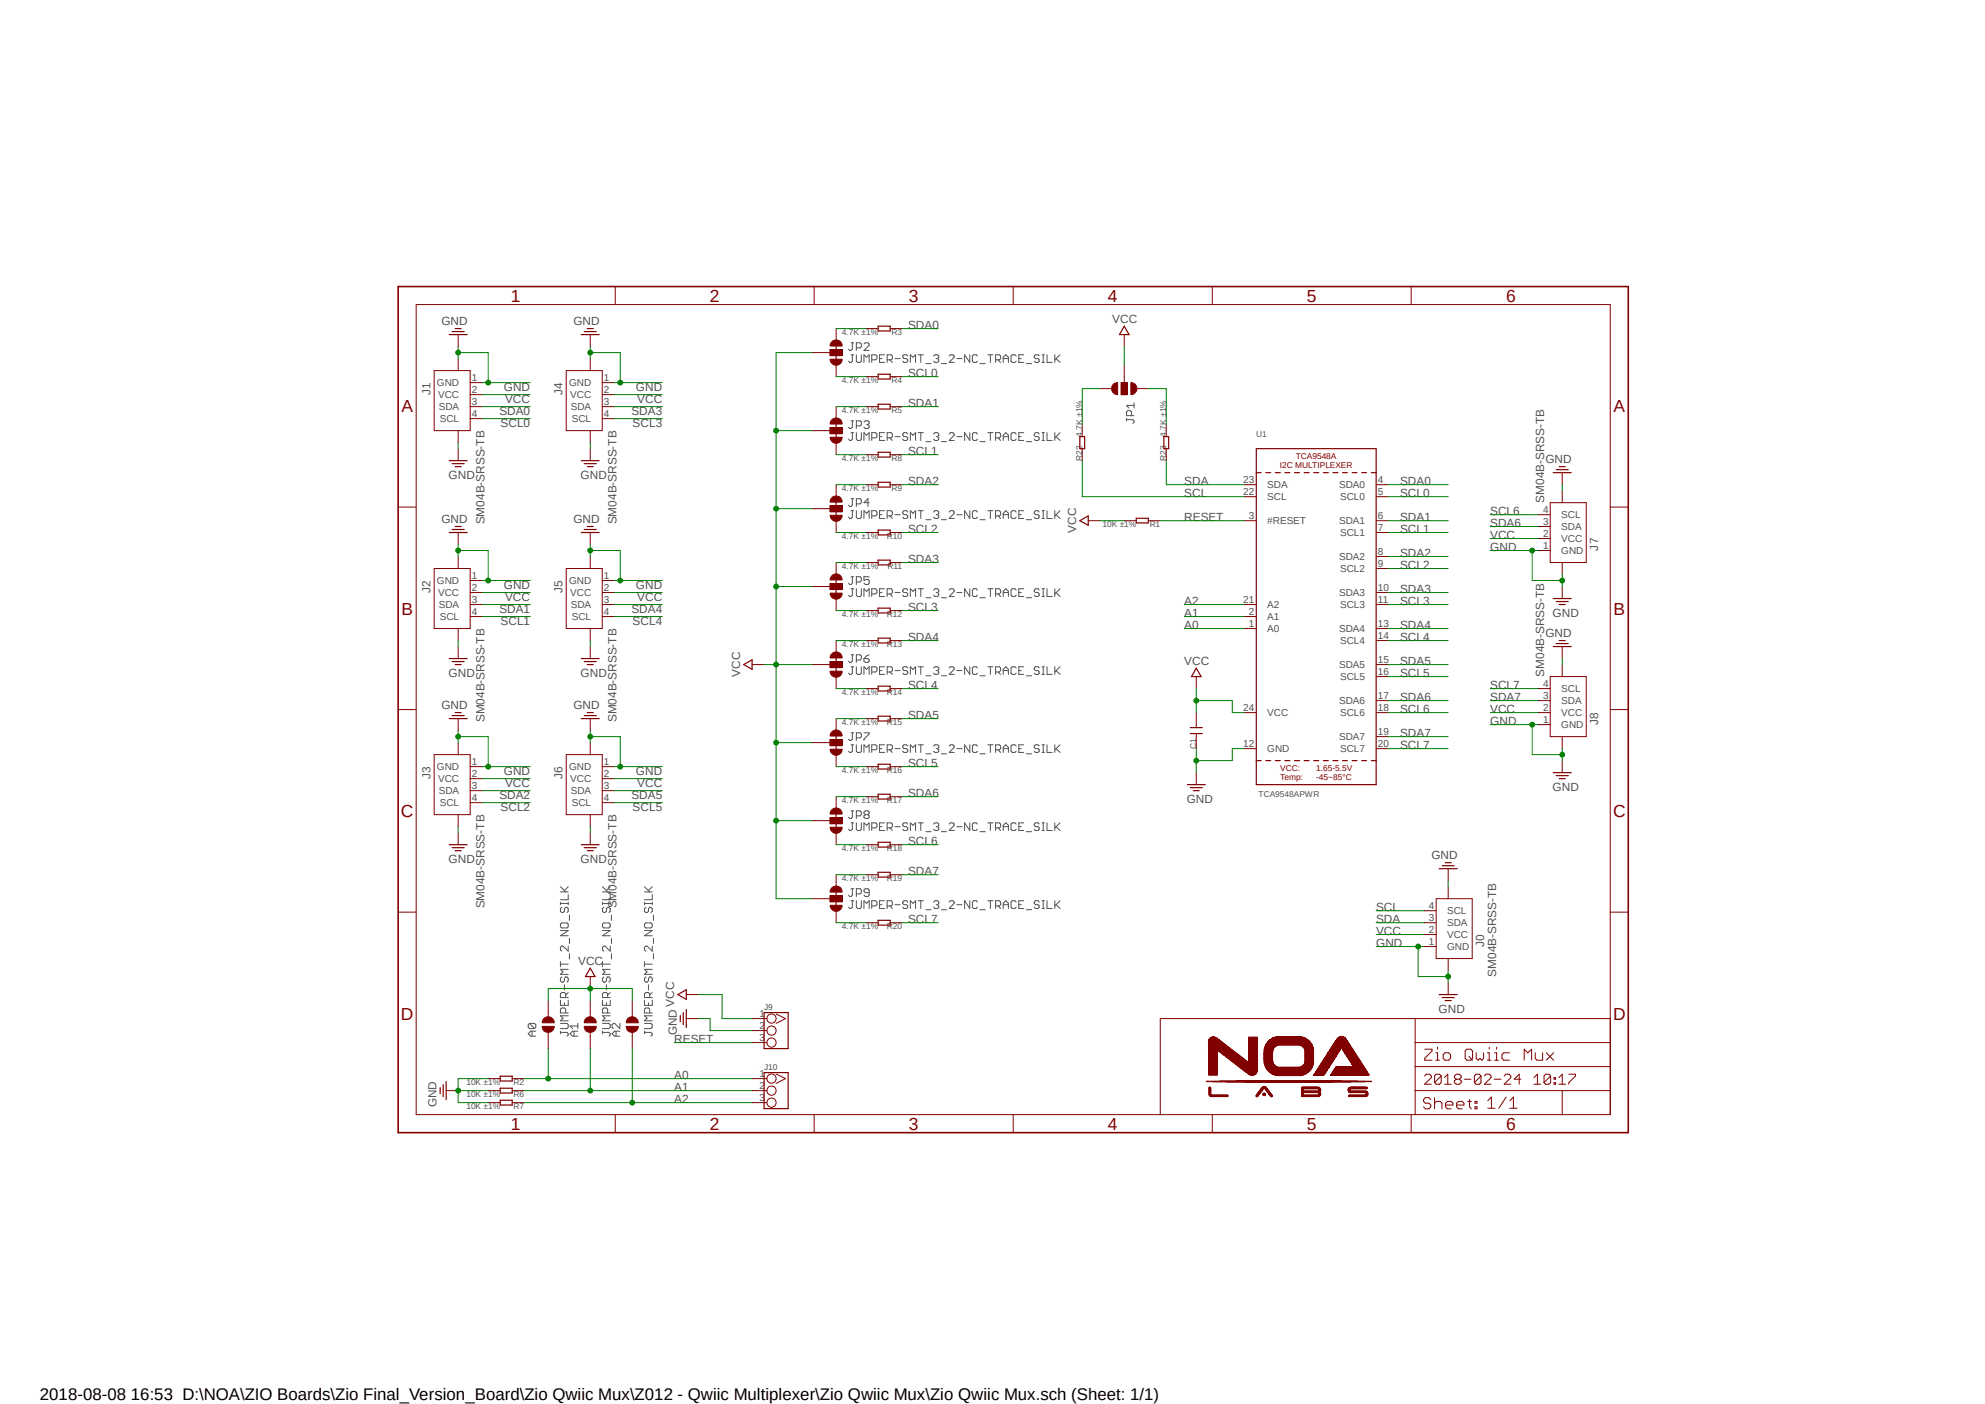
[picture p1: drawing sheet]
<svg xmlns="http://www.w3.org/2000/svg" width="420mm" height="297mm" viewBox="0 0 420 297" stroke-linecap="round" stroke-linejoin="round" font-family="sans-serif">
<defs><g id="words">
<g font-size="3.7" fill="#800000">
<text x="108.1" y="63.8">1</text>
<text x="150.2" y="63.8">2</text>
<text x="192.3" y="63.8">3</text>
<text x="234.4" y="63.8">4</text>
<text x="276.5" y="63.8">5</text>
<text x="318.7" y="63.8">6</text>
<text x="84.9" y="87.2">A</text>
<text x="341.4" y="87.2">A</text>
<text x="84.9" y="130">B</text>
<text x="341.4" y="130">B</text>
<text x="84.8" y="172.8">C</text>
<text x="341.3" y="172.8">C</text>
<text x="84.8" y="215.7">D</text>
<text x="341.3" y="215.7">D</text>
<text x="108.1" y="239">1</text>
<text x="150.2" y="239">2</text>
<text x="192.3" y="239">3</text>
<text x="234.4" y="239">4</text>
<text x="276.5" y="239">5</text>
<text x="318.7" y="239">6</text>
</g>
<text font-size="3.6" x="8.4" y="296.1">2018-08-08 16:53 D:\NOA\ZIO Boards\Zio Final_Version_Board\Zio Qwiic Mux\Z012 - Qwiic Multiplexer\Zio Qwiic Mux\Zio Qwiic Mux.sch (Sheet: 1/1)</text>
<g font-size="2.5" fill="#505050">
<text x="93.4" y="68.8">GND</text>
<text x="121.3" y="68.8">GND</text>
<text x="192.2" y="69.5">SDA0</text>
<text x="235.3" y="68.2">VCC</text>
<text x="91.1" y="83.6" transform="rotate(-90 91.1 83.6)">J1</text>
<text x="106.6" y="82.7">GND</text>
<text x="119" y="83.6" transform="rotate(-90 119 83.6)">J4</text>
<text x="134.5" y="82.7">GND</text>
<text x="192.2" y="79.7">SCL0</text>
<text x="105.7" y="87.8">SDA0</text>
<text x="106.9" y="85.3">VCC</text>
<text x="133.6" y="87.8">SDA3</text>
<text x="134.8" y="85.3">VCC</text>
<text x="192.2" y="86">SDA1</text>
<text x="105.9" y="90.3">SCL0</text>
<text x="133.9" y="90.3">SCL3</text>
<text x="94.9" y="101.3">GND</text>
<text x="122.9" y="101.3">GND</text>
<text x="192.2" y="96.2">SCL1</text>
<text x="327" y="98">GND</text>
<text x="192.2" y="102.5">SDA2</text>
<text x="250.6" y="105.1">SCL</text>
<text x="250.6" y="102.5">SDA</text>
<text x="296.3" y="102.5">SDA0</text>
<text x="296.3" y="105.1">SCL0</text>
<text x="326.7" y="106.3" transform="rotate(-90 326.7 106.3)">SM04B-SRSS-TB</text>
<text x="93.4" y="110.7">GND</text>
<text x="102.5" y="110.9" transform="rotate(-90 102.5 110.9)">SM04B-SRSS-TB</text>
<text x="121.3" y="110.7">GND</text>
<text x="130.5" y="110.9" transform="rotate(-90 130.5 110.9)">SM04B-SRSS-TB</text>
<text x="192.2" y="112.7">SCL2</text>
<text x="227.7" y="112.7" transform="rotate(-90 227.7 112.7)">VCC</text>
<text x="250.6" y="110.2">RESET</text>
<text x="296.3" y="110.2">SDA1</text>
<text x="296.3" y="112.7">SCL1</text>
<text x="315.3" y="113.9">VCC</text>
<text x="315.3" y="111.4">SDA6</text>
<text x="315.3" y="108.9">SCL6</text>
<text x="192.2" y="119">SDA3</text>
<text x="296.3" y="117.7">SDA2</text>
<text x="315.3" y="116.5">GND</text>
<text x="338.2" y="116.5" transform="rotate(-90 338.2 116.5)">J7</text>
<text x="91.1" y="125.5" transform="rotate(-90 91.1 125.5)">J2</text>
<text x="106.6" y="124.6">GND</text>
<text x="119" y="125.5" transform="rotate(-90 119 125.5)">J5</text>
<text x="134.5" y="124.6">GND</text>
<text x="296.3" y="120.3">SCL2</text>
<text x="296.3" y="125.4">SDA3</text>
<text x="105.7" y="129.7">SDA1</text>
<text x="106.9" y="127.1">VCC</text>
<text x="133.6" y="129.7">SDA4</text>
<text x="134.8" y="127.1">VCC</text>
<text x="192.2" y="129.2">SCL3</text>
<text x="250.6" y="127.9">A2</text>
<text x="250.6" y="130.4">A1</text>
<text x="296.3" y="127.9">SCL3</text>
<text x="328.5" y="130.4">GND</text>
<text x="105.9" y="132.2">SCL1</text>
<text x="133.9" y="132.2">SCL4</text>
<text x="192.2" y="135.5">SDA4</text>
<text x="250.6" y="133">A0</text>
<text x="296.3" y="133">SDA4</text>
<text x="296.3" y="135.5">SCL4</text>
<text x="327" y="134.7">GND</text>
<text x="94.9" y="143.1">GND</text>
<text x="122.9" y="143.1">GND</text>
<text x="156.6" y="143.1" transform="rotate(-90 156.6 143.1)">VCC</text>
<text x="250.6" y="140.6">VCC</text>
<text x="296.3" y="140.6">SDA5</text>
<text x="296.3" y="143.1">SCL5</text>
<text x="326.7" y="143.1" transform="rotate(-90 326.7 143.1)">SM04B-SRSS-TB</text>
<text x="93.4" y="150">GND</text>
<text x="121.3" y="150">GND</text>
<text x="192.2" y="145.7">SCL4</text>
<text x="296.3" y="148.2">SDA6</text>
<text x="315.3" y="148.2">SDA7</text>
<text x="315.3" y="145.7">SCL7</text>
<text x="102.5" y="152.8" transform="rotate(-90 102.5 152.8)">SM04B-SRSS-TB</text>
<text x="130.5" y="152.8" transform="rotate(-90 130.5 152.8)">SM04B-SRSS-TB</text>
<text x="192.2" y="152">SDA5</text>
<text x="296.3" y="150.8">SCL6</text>
<text x="296.3" y="155.8">SDA7</text>
<text x="315.3" y="150.8">VCC</text>
<text x="315.3" y="153.3">GND</text>
<text x="338.2" y="153.3" transform="rotate(-90 338.2 153.3)">J8</text>
<text x="296.3" y="158.4">SCL7</text>
<text x="91.1" y="164.8" transform="rotate(-90 91.1 164.8)">J3</text>
<text x="106.6" y="164">GND</text>
<text x="106.9" y="166.5">VCC</text>
<text x="119" y="164.8" transform="rotate(-90 119 164.8)">J6</text>
<text x="134.5" y="164">GND</text>
<text x="134.8" y="166.5">VCC</text>
<text x="192.2" y="162.2">SCL5</text>
<text x="328.5" y="167.3">GND</text>
<text x="105.7" y="169">SDA2</text>
<text x="105.9" y="171.6">SCL2</text>
<text x="133.6" y="169">SDA5</text>
<text x="133.9" y="171.6">SCL5</text>
<text x="192.2" y="168.5">SDA6</text>
<text x="251.1" y="169.8">GND</text>
<text x="192.2" y="178.7">SCL6</text>
<text x="94.9" y="182.5">GND</text>
<text x="122.9" y="182.5">GND</text>
<text x="192.2" y="185">SDA7</text>
<text x="302.9" y="181.7">GND</text>
<text x="102.5" y="192.2" transform="rotate(-90 102.5 192.2)">SM04B-SRSS-TB</text>
<text x="130.5" y="192.2" transform="rotate(-90 130.5 192.2)">SM04B-SRSS-TB</text>
<text x="192.2" y="195.2">SCL7</text>
<text x="291.2" y="197.7">VCC</text>
<text x="291.2" y="192.7">SCL</text>
<text x="291.2" y="195.2">SDA</text>
<text x="291.2" y="200.2">GND</text>
<text x="314" y="200.2" transform="rotate(-90 314 200.2)">J0</text>
<text x="122.3" y="204">VCC</text>
<text x="316.6" y="206.6" transform="rotate(-90 316.6 206.6)">SM04B-SRSS-TB</text>
<text x="304.4" y="214.2">GND</text>
<text x="142.7" y="220.6">RESET</text>
<text x="143.2" y="219" transform="rotate(-90 143.2 219)">GND VCC</text>
<text x="142.7" y="233.3">A2</text>
<text x="142.7" y="230.7">A1</text>
<text x="142.7" y="228.2">A0</text>
<text x="92.4" y="234.3" transform="rotate(-90 92.4 234.3)">GND</text>
</g>
<g font-size="2.1" fill="#505050">
<text x="92.5" y="81.7">GND</text>
<text x="99.8" y="80.6">1</text>
<text x="99.8" y="83.1">2</text>
<text x="120.4" y="81.7">GND</text>
<text x="127.8" y="80.6">1</text>
<text x="127.8" y="83.1">2</text>
<text x="92.7" y="84.2">VCC</text>
<text x="92.8" y="86.8">SDA</text>
<text x="93" y="89.3">SCL</text>
<text x="99.8" y="85.6">3</text>
<text x="99.8" y="88.2">4</text>
<text x="120.6" y="84.2">VCC</text>
<text x="120.8" y="86.8">SDA</text>
<text x="121" y="89.3">SCL</text>
<text x="127.8" y="85.6">3</text>
<text x="127.8" y="88.2">4</text>
<text x="263.1" y="102.1">23</text>
<text x="263.1" y="104.7">22</text>
<text x="268.1" y="103.3">SDA</text>
<text x="268.1" y="105.8">SCL</text>
<text x="283.3" y="103.3">SDA0</text>
<text x="283.5" y="105.8">SCL0</text>
<text x="291.5" y="102.1">4</text>
<text x="291.5" y="104.7">5</text>
<text x="264.2" y="109.8">3</text>
<text x="268.1" y="110.9">#RESET</text>
<text x="283.3" y="110.9">SDA1</text>
<text x="283.5" y="113.5">SCL1</text>
<text x="291.5" y="109.8">6</text>
<text x="291.5" y="112.3">7</text>
<text x="326.5" y="113.6">2</text>
<text x="326.5" y="111">3</text>
<text x="326.5" y="108.5">4</text>
<text x="330.3" y="112.2">SDA</text>
<text x="330.3" y="109.6">SCL</text>
<text x="283.3" y="118.5">SDA2</text>
<text x="291.5" y="117.4">8</text>
<text x="291.5" y="119.9">9</text>
<text x="326.5" y="116.1">1</text>
<text x="330.3" y="117.2">GND</text>
<text x="330.3" y="114.7">VCC</text>
<text x="92.5" y="123.6">GND</text>
<text x="99.8" y="122.5">1</text>
<text x="99.8" y="125">2</text>
<text x="120.4" y="123.6">GND</text>
<text x="127.8" y="122.5">1</text>
<text x="127.8" y="125">2</text>
<text x="283.5" y="121">SCL2</text>
<text x="291.5" y="125">10</text>
<text x="92.7" y="126.1">VCC</text>
<text x="92.8" y="128.7">SDA</text>
<text x="93" y="131.2">SCL</text>
<text x="99.8" y="127.5">3</text>
<text x="99.8" y="130.1">4</text>
<text x="120.6" y="126.1">VCC</text>
<text x="120.8" y="128.7">SDA</text>
<text x="121" y="131.2">SCL</text>
<text x="127.8" y="127.5">3</text>
<text x="127.8" y="130.1">4</text>
<text x="263.1" y="127.5">21</text>
<text x="264.2" y="130.1">2</text>
<text x="268.1" y="128.7">A2</text>
<text x="268.1" y="131.2">A1</text>
<text x="283.3" y="126.1">SDA3</text>
<text x="283.5" y="128.7">SCL3</text>
<text x="291.5" y="127.5">11</text>
<text x="264.2" y="132.6">1</text>
<text x="268.1" y="133.7">A0</text>
<text x="283.3" y="133.7">SDA4</text>
<text x="283.5" y="136.3">SCL4</text>
<text x="291.5" y="132.6">13</text>
<text x="291.5" y="135.2">14</text>
<text x="283.3" y="141.4">SDA5</text>
<text x="283.5" y="143.9">SCL5</text>
<text x="291.5" y="140.2">15</text>
<text x="291.5" y="142.8">16</text>
<text x="283.3" y="149">SDA6</text>
<text x="291.5" y="147.9">17</text>
<text x="326.5" y="147.9">3</text>
<text x="326.5" y="145.3">4</text>
<text x="330.3" y="149">SDA</text>
<text x="330.3" y="146.4">SCL</text>
<text x="263.1" y="150.4">24</text>
<text x="268.1" y="151.5">VCC</text>
<text x="283.5" y="151.5">SCL6</text>
<text x="291.5" y="150.4">18</text>
<text x="291.5" y="155.5">19</text>
<text x="326.5" y="152.9">1</text>
<text x="326.5" y="150.4">2</text>
<text x="330.3" y="154.1">GND</text>
<text x="330.3" y="151.5">VCC</text>
<text x="99.8" y="161.8">1</text>
<text x="127.8" y="161.8">1</text>
<text x="263.1" y="158">12</text>
<text x="268.1" y="159.1">GND</text>
<text x="283.3" y="156.6">SDA7</text>
<text x="283.5" y="159.1">SCL7</text>
<text x="291.5" y="158">20</text>
<text x="92.5" y="162.9">GND</text>
<text x="92.7" y="165.5">VCC</text>
<text x="99.8" y="164.4">2</text>
<text x="99.8" y="166.9">3</text>
<text x="120.4" y="162.9">GND</text>
<text x="120.6" y="165.5">VCC</text>
<text x="127.8" y="164.4">2</text>
<text x="127.8" y="166.9">3</text>
<text x="92.8" y="168">SDA</text>
<text x="93" y="170.6">SCL</text>
<text x="99.8" y="169.4">4</text>
<text x="120.8" y="168">SDA</text>
<text x="121" y="170.6">SCL</text>
<text x="127.8" y="169.4">4</text>
<text x="302.3" y="197.4">2</text>
<text x="302.3" y="194.8">3</text>
<text x="302.3" y="192.3">4</text>
<text x="306.2" y="196">SDA</text>
<text x="306.2" y="193.4">SCL</text>
<text x="302.3" y="199.9">1</text>
<text x="306.2" y="201">GND</text>
<text x="306.2" y="198.5">VCC</text>
<text x="160.7" y="215.1">1</text>
<text x="160.7" y="217.7">2</text>
<text x="160.7" y="220.2">3</text>
<text x="160.7" y="227.8">1</text>
<text x="160.7" y="230.4">2</text>
<text x="160.7" y="232.9">3</text>
</g>
<g font-size="1.8" fill="#505050">
<text x="178.1" y="70.8">4.7K ±1%</text>
<text x="188.6" y="70.8">R3</text>
<text x="178.1" y="80.9">4.7K ±1%</text>
<text x="188.6" y="80.9">R4</text>
<text x="178.1" y="87.3">4.7K ±1%</text>
<text x="188.6" y="87.3">R5</text>
<text x="229" y="92.4" transform="rotate(-90 229 92.4)">4.7K ±1%</text>
<text x="246.8" y="92.4" transform="rotate(-90 246.8 92.4)">4.7K ±1%</text>
<text x="265.8" y="92.4">U1</text>
<text x="178.1" y="97.5">4.7K ±1%</text>
<text x="188.6" y="97.5">R8</text>
<text x="229" y="97.5" transform="rotate(-90 229 97.5)">R22</text>
<text x="246.8" y="97.5" transform="rotate(-90 246.8 97.5)">R23</text>
<text x="178.1" y="103.8">4.7K ±1%</text>
<text x="188.6" y="103.8">R9</text>
<text x="178.1" y="114">4.7K ±1%</text>
<text x="187.7" y="114">R10</text>
<text x="233.3" y="111.4">10K ±1%</text>
<text x="243.2" y="111.4">R1</text>
<text x="178.1" y="120.3">4.7K ±1%</text>
<text x="187.8" y="120.3">R11</text>
<text x="178.1" y="130.4">4.7K ±1%</text>
<text x="187.7" y="130.4">R12</text>
<text x="178.1" y="136.8">4.7K ±1%</text>
<text x="187.7" y="136.8">R13</text>
<text x="178.1" y="146.9">4.7K ±1%</text>
<text x="187.7" y="146.9">R14</text>
<text x="178.1" y="153.3">4.7K ±1%</text>
<text x="187.7" y="153.3">R15</text>
<text x="253.1" y="158.4" transform="rotate(-90 253.1 158.4)">C1</text>
<text x="178.1" y="163.5">4.7K ±1%</text>
<text x="187.7" y="163.5">R16</text>
<text x="178.1" y="169.8">4.7K ±1%</text>
<text x="187.7" y="169.8">R17</text>
<text x="266.3" y="168.5">TCA9548APWR</text>
<text x="178.1" y="180">4.7K ±1%</text>
<text x="187.7" y="180">R18</text>
<text x="178.1" y="186.3">4.7K ±1%</text>
<text x="187.7" y="186.3">R19</text>
<text x="178.1" y="196.5">4.7K ±1%</text>
<text x="187.7" y="196.5">R20</text>
<text x="161.7" y="213.7">J9</text>
<text x="161.7" y="226.4">J10</text>
<text x="98.7" y="229.4">10K ±1%</text>
<text x="98.7" y="232">10K ±1%</text>
<text x="108.7" y="229.4">R2</text>
<text x="108.7" y="232">R6</text>
<text x="98.7" y="234.5">10K ±1%</text>
<text x="108.7" y="234.5">R7</text>
</g>
<g font-size="1.8" fill="#800000">
<text x="270.8" y="99">I2C MULTIPLEXER</text>
<text x="274.2" y="97.1">TCA9548A</text>
<text x="270.9" y="163.1">VCC:</text>
<text x="270.9" y="165">Temp:</text>
<text x="278.5" y="163.1">1.65-5.5V</text>
<text x="278.5" y="165">-45~85°C</text>
</g>
</g></defs>
<path d="M83.7 60.3l261.2 179.9M344.9 60.3l-261.2 179.9" fill="none" stroke="#fff" stroke-width=".21"/>
<g fill="none" stroke="#505050" stroke-width=".21">
<path d="M180.1 75.1h.5M180.1 72.5h.5M180.3 75.1v1.3l-.2 .3h-.3l-.3-.3M180.3 72.5v1.4l-.2 .2h-.3l-.3-.2M181.2 75.1v1.3l.2 .3h.6l.2-.3v-1.3M181.2 73.6h.8l.2-.3v-.5l-.2-.3h-.8v1.6M182.8 76.7v-1.6l.5 .5 .6-.5v1.6M182.8 72.8l.3-.3h.5l.3 .3v.3l-1.1 1h1.1M184.4 76.1h.9l.2-.2v-.6l-.2-.2h-.9v1.6M186.1 75.9h.5M187.2 75.1h-1.1v1.6h1.1M187.7 76.1h.9l.2-.2v-.6l-.2-.2h-.9v1.6"/>
<path d="M188.3 76.1l.5 .6M189.4 75.9h1.1M192.1 75.3l-.3-.2h-.5l-.3 .2v.3l.3 .3h.5l.3 .2v.3l-.3 .3h-.5l-.3-.3M192.6 76.7v-1.6l.6 .5 .5-.5v1.6M194.3 75.1h1.1M194.8 75.1v1.6M195.9 76.9h1.1M197.5 75.3l.3-.2h.6l.2 .2v.3l-.2 .3M198.1 75.9h.3M198.4 75.9l.2 .2v.3l-.2 .3h-.6l-.3-.3M199.2 76.9h1.1M200.8 75.3l.3-.2h.5l.3 .2v.3l-1.1 1.1h1.1"/>
<path d="M202.4 75.9h1.1M205.2 75.1v1.6l-1.1-1.6v1.6M206.8 75.3l-.3-.2h-.5l-.3 .2v1.1l.3 .3h.5l.3-.3M207.3 76.9h1.1M209 75.1h1.1M209.5 75.1v1.6M210.7 76.1h.8l.2-.2v-.6l-.2-.2h-.8v1.6M211.2 76.1l.5 .6M212.3 75.9h1.1M212.3 76.7v-1.1l.5-.5 .6 .5v1.1M215 75.3l-.3-.2h-.5l-.3 .2v1.1l.3 .3h.5l.3-.3M215.6 75.9h.5"/>
<path d="M216.6 75.1h-1v1.6h1M217.2 76.9h1.1M219.9 75.3l-.3-.2h-.5l-.3 .2v.3l.3 .3h.5l.3 .2v.3l-.3 .3h-.5l-.3-.3M220.5 76.7h.5M220.5 75.1h.5M220.7 75.1v1.6M221.5 75.1v1.6h1.1M223.2 75.1v1.6M223.4 75.9l.9 .8M224.3 75.1l-1.1 1M180.1 91.5h.5M180.1 89h.5"/>
<path d="M180.3 89v1.4l-.2 .2h-.3l-.3-.2M180.3 91.5v1.4l-.2 .3h-.3l-.3-.3M181.2 90.1h.8l.2-.3v-.5l-.2-.3h-.8v1.6M181.2 91.5v1.4l.2 .3h.6l.2-.3v-1.4M182.8 93.2v-1.7l.5 .6 .6-.6v1.7M182.8 89.3l.3-.3h.5l.3 .3v.2l-.3 .3M183.3 89.8h.3M183.6 89.8l.3 .3v.3l-.3 .2h-.5l-.3-.2M184.4 92.6h.9l.2-.2v-.6l-.2-.3h-.9v1.7M186.1 92.4h.5M187.2 91.5h-1.1v1.7h1.1M187.7 92.6h.9l.2-.2v-.6l-.2-.3h-.9v1.7"/>
<path d="M188.3 92.6l.5 .6M189.4 92.4h1.1M192.1 91.8l-.3-.3h-.5l-.3 .3v.3l.3 .3h.5l.3 .2v.3l-.3 .3h-.5l-.3-.3M192.6 93.2v-1.7l.6 .6 .5-.6v1.7M194.3 91.5h1.1M194.8 91.5v1.7M195.9 93.4h1.1M197.5 91.8l.3-.3h.6l.2 .3v.3l-.2 .3M198.1 92.4h.3M198.4 92.4l.2 .2v.3l-.2 .3h-.6l-.3-.3M199.2 93.4h1.1M200.8 91.8l.3-.3h.5l.3 .3v.3l-1.1 1.1h1.1"/>
<path d="M202.4 92.4h1.1M205.2 91.5v1.7l-1.1-1.7v1.7M206.8 91.8l-.3-.3h-.5l-.3 .3v1.1l.3 .3h.5l.3-.3M207.3 93.4h1.1M209 91.5h1.1M209.5 91.5v1.7M210.7 92.6h.8l.2-.2v-.6l-.2-.3h-.8v1.7M211.2 92.6l.5 .6M212.3 93.2v-1.1l.5-.6 .6 .6v1.1M212.3 92.4h1.1M215 91.8l-.3-.3h-.5l-.3 .3v1.1l.3 .3h.5l.3-.3M215.6 92.4h.5"/>
<path d="M216.6 91.5h-1v1.7h1M217.2 93.4h1.1M219.9 91.8l-.3-.3h-.5l-.3 .3v.3l.3 .3h.5l.3 .2v.3l-.3 .3h-.5l-.3-.3M220.5 93.2h.5M220.5 91.5h.5M220.7 91.5v1.7M221.5 91.5v1.7h1.1M223.2 91.5v1.7M223.4 92.4l.9 .8M224.3 91.5l-1.1 1.1M238.3 88.8h1.4l.2 .2v.3l-.2 .3M238.3 88.5v.5"/>
<path d="M239.4 87.9v-.8l-.3-.2h-.5l-.3 .2v.8h1.6M239.9 85.2v1.1M239.9 85.8h-1.6l.5 .5M180.1 108h.5M180.1 105.5h.5M180.3 105.5v1.3l-.2 .3h-.3l-.3-.3M180.3 108v1.4l-.2 .3h-.3l-.3-.3M181.2 106.6h.8l.2-.3v-.5l-.2-.3h-.8v1.6M181.2 108v1.4l.2 .3h.6l.2-.3v-1.4M182.8 109.7v-1.7l.5 .6 .6-.6v1.7M183.9 106.3h-1.1l.8-.8v1.6M184.4 109.1h.9l.2-.2v-.6l-.2-.3h-.9v1.7"/>
<path d="M186.1 108.9h.5M187.2 108h-1.1v1.7h1.1M187.7 109.1h.9l.2-.2v-.6l-.2-.3h-.9v1.7M188.3 109.1l.5 .6M189.4 108.9h1.1M192.1 108.3l-.3-.3h-.5l-.3 .3v.3l.3 .3h.5l.3 .2v.3l-.3 .3h-.5l-.3-.3M192.6 109.7v-1.7l.6 .6 .5-.6v1.7M194.3 108h1.1M194.8 108v1.7M195.9 109.9h1.1M197.5 108.3l.3-.3h.6l.2 .3v.3l-.2 .3M198.1 108.9h.3"/>
<path d="M198.4 108.9l.2 .2v.3l-.2 .3h-.6l-.3-.3M199.2 109.9h1.1M200.8 108.3l.3-.3h.5l.3 .3v.3l-1.1 1.1h1.1M202.4 108.9h1.1M205.2 108v1.7l-1.1-1.7v1.7M206.8 108.3l-.3-.3h-.5l-.3 .3v1.1l.3 .3h.5l.3-.3M207.3 109.9h1.1M209 108h1.1M209.5 108v1.7M210.7 109.1h.8l.2-.2v-.6l-.2-.3h-.8v1.7M211.2 109.1l.5 .6M212.3 109.7v-1.1l.5-.6 .6 .6v1.1"/>
<path d="M212.3 108.9h1.1M215 108.3l-.3-.3h-.5l-.3 .3v1.1l.3 .3h.5l.3-.3M215.6 108.9h.5M216.6 108h-1v1.7h1M217.2 109.9h1.1M219.9 108.3l-.3-.3h-.5l-.3 .3v.3l.3 .3h.5l.3 .2v.3l-.3 .3h-.5l-.3-.3M220.5 109.7h.5M220.5 108h.5M220.7 108v1.7M221.5 108v1.7h1.1M223.2 108v1.7M223.4 108.9l.9 .8"/>
<path d="M224.3 108l-1.1 1.1M180.1 124.5h.5M180.1 122h.5M180.1 138.5h.5M180.3 122v1.4l-.2 .3h-.3l-.3-.3M180.3 124.5v1.4l-.2 .3h-.3l-.3-.3M180.3 138.5v1.4l-.2 .2h-.3l-.3-.2M181.2 123.1h.8l.2-.3v-.5l-.2-.3h-.8v1.7M181.2 124.5v1.4l.2 .3h.6l.2-.3v-1.4M181.2 139.6h.8l.2-.3v-.5l-.2-.3h-.8v1.6M182.8 126.2v-1.7l.5 .6 .6-.6v1.7M182.8 139.3h.8l.3 .3v.3l-.3 .2h-.5l-.3-.2z"/>
<path d="M183.9 122h-1.1v.8l.8-.2 .3 .2v.6l-.3 .3h-.5l-.3-.3M183.9 138.5l-.6 .3-.5 .5M184.4 125.6h.9l.2-.3v-.5l-.2-.3h-.9v1.7M186.1 125.3h.5M187.2 124.5h-1.1v1.7h1.1M187.7 125.6h.9l.2-.3v-.5l-.2-.3h-.9v1.7M188.3 125.6l.5 .6M189.4 125.3h1.1M192.1 124.8l-.3-.3h-.5l-.3 .3v.3l.3 .2h.5l.3 .3v.3l-.3 .3h-.5l-.3-.3M192.6 126.2v-1.7l.6 .6 .5-.6v1.7M194.3 124.5h1.1M194.8 124.5v1.7"/>
<path d="M195.9 126.4h1.1M197.5 124.8l.3-.3h.6l.2 .3v.3l-.2 .2M198.1 125.3h.3M198.4 125.3l.2 .3v.3l-.2 .3h-.6l-.3-.3M199.2 126.4h1.1M200.8 124.8l.3-.3h.5l.3 .3v.3l-1.1 1.1h1.1M202.4 125.3h1.1M205.2 124.5v1.7l-1.1-1.7v1.7M206.8 124.8l-.3-.3h-.5l-.3 .3v1.1l.3 .3h.5l.3-.3M207.3 126.4h1.1M209 124.5h1.1M209.5 124.5v1.7"/>
<path d="M210.7 125.6h.8l.2-.3v-.5l-.2-.3h-.8v1.7M211.2 125.6l.5 .6M212.3 126.2v-1.1l.5-.6 .6 .6v1.1M212.3 125.3h1.1M215 124.8l-.3-.3h-.5l-.3 .3v1.1l.3 .3h.5l.3-.3M215.6 125.3h.5M216.6 124.5h-1v1.7h1M217.2 126.4h1.1M219.9 124.8l-.3-.3h-.5l-.3 .3v.3l.3 .2h.5l.3 .3v.3l-.3 .3h-.5l-.3-.3M220.5 126.2h.5M220.5 124.5h.5M220.7 124.5v1.7"/>
<path d="M221.5 124.5v1.7h1.1M223.2 124.5v1.7M223.4 125.3l.9 .9M224.3 124.5l-1.1 1.1M180.1 141.1h.5M180.1 157.6h.5M180.1 155h.5M180.3 141.1v1.3l-.2 .3h-.3l-.3-.3M180.3 155v1.4l-.2 .2h-.3l-.3-.2M180.3 157.6v1.3l-.2 .3h-.3l-.3-.3M181.2 141.1v1.3l.2 .3h.6l.2-.3v-1.3M181.2 156.1h.8l.2-.3v-.5l-.2-.3h-.8v1.6"/>
<path d="M181.2 157.6v1.3l.2 .3h.6l.2-.3v-1.3M182.8 155h1.1v.3l-1.1 1.1v.2M182.8 142.7v-1.6l.5 .5 .6-.5v1.6M182.8 159.2v-1.6l.5 .5 .6-.5v1.6M184.4 142.2h.9l.2-.3v-.6l-.2-.2h-.9v1.6M184.4 158.6h.9l.2-.2v-.6l-.2-.2h-.9v1.6M186.1 141.9h.5M186.1 158.4h.5M187.2 141.1h-1.1v1.6h1.1M187.2 157.6h-1.1v1.6h1.1M187.7 142.2h.9l.2-.3v-.6l-.2-.2h-.9v1.6M187.7 158.6h.9l.2-.2v-.6l-.2-.2h-.9v1.6"/>
<path d="M188.3 142.2l.5 .5M188.3 158.6l.5 .6M189.4 141.9h1.1M189.4 158.4h1.1M192.1 141.3l-.3-.2h-.5l-.3 .2v.3l.3 .3h.5l.3 .3v.2l-.3 .3h-.5l-.3-.3M192.1 157.8l-.3-.2h-.5l-.3 .2v.3l.3 .3h.5l.3 .2v.3l-.3 .3h-.5l-.3-.3M192.6 142.7v-1.6l.6 .5 .5-.5v1.6M192.6 159.2v-1.6l.6 .5 .5-.5v1.6M194.3 141.1h1.1M194.3 157.6h1.1M194.8 141.1v1.6M194.8 157.6v1.6"/>
<path d="M195.9 143h1.1M195.9 159.5h1.1M197.5 141.3l.3-.2h.6l.2 .2v.3l-.2 .3M197.5 157.8l.3-.2h.6l.2 .2v.3l-.2 .3M198.1 141.9h.3M198.1 158.4h.3M198.4 141.9l.2 .3v.2l-.2 .3h-.6l-.3-.3M198.4 158.4l.2 .2v.3l-.2 .3h-.6l-.3-.3M199.2 143h1.1M199.2 159.5h1.1M200.8 141.3l.3-.2h.5l.3 .2v.3l-1.1 1.1h1.1M200.8 157.8l.3-.2h.5l.3 .2v.3l-1.1 1.1h1.1"/>
<path d="M202.4 141.9h1.1M202.4 158.4h1.1M205.2 141.1v1.6l-1.1-1.6v1.6M205.2 157.6v1.6l-1.1-1.6v1.6M206.8 141.3l-.3-.2h-.5l-.3 .2v1.1l.3 .3h.5l.3-.3M206.8 157.8l-.3-.2h-.5l-.3 .2v1.1l.3 .3h.5l.3-.3M207.3 143h1.1M207.3 159.5h1.1M209 141.1h1.1M209 157.6h1.1M209.5 141.1v1.6M209.5 157.6v1.6"/>
<path d="M210.7 142.2h.8l.2-.3v-.6l-.2-.2h-.8v1.6M210.7 158.6h.8l.2-.2v-.6l-.2-.2h-.8v1.6M211.2 142.2l.5 .5M211.2 158.6l.5 .6M212.3 142.7v-1.1l.5-.5 .6 .5v1.1M212.3 159.2v-1.1l.5-.5 .6 .5v1.1M212.3 141.9h1.1M212.3 158.4h1.1M215 141.3l-.3-.2h-.5l-.3 .2v1.1l.3 .3h.5l.3-.3M215 157.8l-.3-.2h-.5l-.3 .2v1.1l.3 .3h.5l.3-.3M215.6 141.9h.5M215.6 158.4h.5"/>
<path d="M216.6 141.1h-1v1.6h1M216.6 157.6h-1v1.6h1M217.2 143h1.1M217.2 159.5h1.1M219.9 141.3l-.3-.2h-.5l-.3 .2v.3l.3 .3h.5l.3 .3v.2l-.3 .3h-.5l-.3-.3M219.9 157.8l-.3-.2h-.5l-.3 .2v.3l.3 .3h.5l.3 .2v.3l-.3 .3h-.5l-.3-.3M220.5 142.7h.5M220.5 141.1h.5M220.5 159.2h.5M220.5 157.6h.5M220.7 141.1v1.6M220.7 157.6v1.6"/>
<path d="M221.5 141.1v1.6h1.1M221.5 157.6v1.6h1.1M223.2 141.1v1.6M223.2 157.6v1.6M223.4 141.9l.9 .8M223.4 158.4l.9 .8M224.3 141.1l-1.1 1.1M224.3 157.6l-1.1 1M180.1 174.1h.5M180.1 171.5h.5M180.3 171.5v1.4l-.2 .2h-.3l-.3-.2M180.3 174.1v1.3l-.2 .3h-.3l-.3-.3"/>
<path d="M181.2 172.6h.8l.2-.3v-.5l-.2-.3h-.8v1.6M181.2 174.1v1.3l.2 .3h.6l.2-.3v-1.3M182.8 175.7v-1.6l.5 .5 .6-.5v1.6M183.1 172.3l-.3-.3v-.2l.3-.3h.5l.3 .3v.2l-.3 .3M183.1 172.3l-.3 .3v.3l.3 .2h.5l.3-.2v-.3l-.3-.3M183.1 172.3h.5M184.4 175.1h.9l.2-.2v-.6l-.2-.2h-.9v1.6M186.1 174.9h.5M187.2 174.1h-1.1v1.6h1.1M187.7 175.1h.9l.2-.2v-.6l-.2-.2h-.9v1.6M188.3 175.1l.5 .6M189.4 174.9h1.1"/>
<path d="M192.1 174.3l-.3-.2h-.5l-.3 .2v.3l.3 .3h.5l.3 .2v.3l-.3 .3h-.5l-.3-.3M192.6 175.7v-1.6l.6 .5 .5-.5v1.6M194.3 174.1h1.1M194.8 174.1v1.6M195.9 175.9h1.1M197.5 174.3l.3-.2h.6l.2 .2v.3l-.2 .3M198.1 174.9h.3M198.4 174.9l.2 .2v.3l-.2 .3h-.6l-.3-.3M199.2 175.9h1.1M200.8 174.3l.3-.2h.5l.3 .2v.3l-1.1 1.1h1.1M202.4 174.9h1.1M205.2 174.1v1.6l-1.1-1.6v1.6"/>
<path d="M206.8 174.3l-.3-.2h-.5l-.3 .2v1.1l.3 .3h.5l.3-.3M207.3 175.9h1.1M209 174.1h1.1M209.5 174.1v1.6M210.7 175.1h.8l.2-.2v-.6l-.2-.2h-.8v1.6M211.2 175.1l.5 .6M212.3 175.7v-1.1l.5-.5 .6 .5v1.1M212.3 174.9h1.1M215 174.3l-.3-.2h-.5l-.3 .2v1.1l.3 .3h.5l.3-.3M215.6 174.9h.5M216.6 174.1h-1v1.6h1M217.2 175.9h1.1"/>
<path d="M219.9 174.3l-.3-.2h-.5l-.3 .2v.3l.3 .3h.5l.3 .2v.3l-.3 .3h-.5l-.3-.3M220.5 175.7h.5M220.5 174.1h.5M220.7 174.1v1.6M221.5 174.1v1.6h1.1M223.2 174.1v1.6M223.4 174.9l.9 .8M224.3 174.1l-1.1 1M118.6 187.6l1.1 1.1M118.6 196.8h1.6l-1.6 1.2h1.6M118.6 195.5l.3-.3h1.1l.2 .3v.5l-.2 .3h-1.1l-.3-.3zM118.6 191.1h1.6"/>
<path d="M118.6 188.7h1.6M118.6 190.9v.5M118.9 191.9l-.3 .3v.6l.3 .2h.2l.3-.2v-.6l.3-.3h.3l.2 .3v.6l-.2 .2M120.2 189.2v1.1h-1.6M120.2 190.9v.5M120.2 187.6l-.8 .8M120.5 193.6v1.1M120.5 198.5v1.1M127.5 196.8h1.6l-1.6 1.2h1.6M127.5 195.5l.3-.3h1l.3 .3v.5l-.3 .3h-1l-.3-.3zM127.5 191.1h1.6M127.5 188.7h1.6"/>
<path d="M127.5 190.9v.5M127.5 187.6l1.1 1.1M127.8 191.9l-.3 .3v.6l.3 .2h.2l.3-.2v-.6l.3-.3h.2l.3 .3v.6l-.3 .2M129.1 189.2v1.1h-1.6M129.1 190.9v.5M129.1 187.6l-.8 .8M129.4 193.6v1.1M129.4 198.5v1.1M136.4 195.5l.3-.3h1l.3 .3v.5l-.3 .3h-1l-.3-.3zM136.4 190.9v.5M136.4 196.8h1.6l-1.6 1.2h1.6M136.4 191.1h1.6"/>
<path d="M136.4 188.7h1.6M136.4 187.6l1.1 1.1M136.7 191.9l-.3 .3v.6l.3 .2h.2l.3-.2v-.6l.3-.3h.2l.3 .3v.6l-.3 .2M138 189.2v1.1h-1.6M138 190.9v.5M138 187.6l-.8 .8M138.3 193.6v1.1M138.3 198.5v1.1M180.1 190.5h.5M180.1 188h.5M180.3 188v1.4l-.2 .3h-.3l-.3-.3M180.3 190.5v1.4l-.2 .3h-.3l-.3-.3"/>
<path d="M181.2 189.1h.8l.2-.3v-.5l-.2-.3h-.8v1.7M181.2 190.5v1.4l.2 .3h.6l.2-.3v-1.4M182.8 192.2v-1.7l.5 .6 .6-.6v1.7M183.9 188.8h-.8l-.3-.2v-.3l.3-.3h.5l.3 .3v1.1l-.3 .3h-.5l-.3-.3M184.4 191.6h.9l.2-.2v-.6l-.2-.3h-.9v1.7M186.1 191.4h.5M187.2 190.5h-1.1v1.7h1.1M187.7 191.6h.9l.2-.2v-.6l-.2-.3h-.9v1.7M188.3 191.6l.5 .6M189.4 191.4h1.1M192.1 190.8l-.3-.3h-.5l-.3 .3v.3l.3 .3h.5l.3 .2v.3l-.3 .3h-.5l-.3-.3M192.6 192.2v-1.7l.6 .6 .5-.6v1.7"/>
<path d="M194.3 190.5h1.1M194.8 190.5v1.7M195.9 192.4h1.1M197.5 190.8l.3-.3h.6l.2 .3v.3l-.2 .3M198.1 191.4h.3M198.4 191.4l.2 .2v.3l-.2 .3h-.6l-.3-.3M199.2 192.4h1.1M200.8 190.8l.3-.3h.5l.3 .3v.3l-1.1 1.1h1.1M202.4 191.4h1.1M205.2 190.5v1.7l-1.1-1.7v1.7M206.8 190.8l-.3-.3h-.5l-.3 .3v1.1l.3 .3h.5l.3-.3M207.3 192.4h1.1"/>
<path d="M209 190.5h1.1M209.5 190.5v1.7M210.7 191.6h.8l.2-.2v-.6l-.2-.3h-.8v1.7M211.2 191.6l.5 .6M212.3 192.2v-1.1l.5-.6 .6 .6v1.1M212.3 191.4h1.1M215 190.8l-.3-.3h-.5l-.3 .3v1.1l.3 .3h.5l.3-.3M215.6 191.4h.5M216.6 190.5h-1v1.7h1M217.2 192.4h1.1M219.9 190.8l-.3-.3h-.5l-.3 .3v.3l.3 .3h.5l.3 .2v.3l-.3 .3h-.5l-.3-.3M220.5 192.2h.5"/>
<path d="M220.5 190.5h.5M220.7 190.5v1.7M221.5 190.5v1.7h1.1M223.2 190.5v1.7M223.4 191.4l.9 .8M224.3 190.5l-1.1 1.1M112 216.5l-.2 .3v.5l.2 .3h1.1M112 216.5h1.1l.3 .3v.5l-.3 .3M112 216.5l1.1 1.1M112.6 218.1v1.1M113.4 218.1h-1.1l-.5 .6 .5 .5h1.1M118.6 218.4h1.4l.2 .3v.2l-.2 .3"/>
<path d="M118.6 216.5h1.4l.2 .3v.5l-.2 .3h-1.4M118.6 211.6v1.1h1.6v-1.1M118.6 204h1.6M118.6 203.4v1.1M118.6 218.1v.6M118.9 206.7l-.3 .3v.5l.3 .3h.2l.3-.3v-.5l.3-.3h.3l.2 .3v.5l-.2 .3M119.4 208.3v1.1M119.4 212.1v.6M119.7 214.3v-.8l-.3-.3h-.5l-.3 .3v.8h1.6M119.7 211v-.8l-.3-.2h-.5l-.3 .2v.8h1.6M120.2 214.9h-1.6l.5 .5-.5 .5h1.6M120.2 205.1h-1.6l.5 .5-.5 .5h1.6"/>
<path d="M120.2 200.2v1l-1.1-1h-.2l-.3 .2v.6l.3 .2M120.2 210l-.5 .5M120.5 201.8v1.1M121.5 218.1v1.1M122.3 218.1h-1.1l-.6 .6 .6 .5h1.1M122.3 217h-1.7l.6 .6M122.3 216.5v1.1M127.5 218.4h1.3l.3 .3v.2l-.3 .3M127.5 216.5h1.3l.3 .3v.5l-.3 .3h-1.3M127.5 211.6v1.1h1.6v-1.1M127.5 204h1.6M127.5 203.4v1.1"/>
<path d="M127.5 218.1v.6M127.8 206.7l-.3 .3v.5l.3 .3h.2l.3-.3v-.5l.3-.3h.2l.3 .3v.5l-.3 .3M128.3 208.3v1.1M128.3 212.1v.6M128.6 214.3v-.8l-.3-.3h-.5l-.3 .3v.8h1.6M128.6 211v-.8l-.3-.2h-.5l-.3 .2v.8h1.6M129.1 214.9h-1.6l.5 .5-.5 .5h1.6M129.1 205.1h-1.6l.5 .5-.5 .5h1.6M129.1 200.2v1l-1.1-1h-.2l-.3 .2v.6l.3 .2M129.1 210l-.5 .5M129.4 201.8v1.1M130.3 218.1v1.1"/>
<path d="M131.1 216.5v1.1l-1.1-1.1h-.2l-.3 .3v.5l.3 .3M131.1 218.1h-1.1l-.5 .6 .5 .5h1.1M136.4 218.4h1.3l.3 .3v.2l-.3 .3M136.4 211.6v1.1h1.6v-1.1M136.4 216.5h1.3l.3 .3v.5l-.3 .3h-1.3M136.4 203.4v1.1M136.4 218.1v.6M136.4 204h1.6M136.7 206.7l-.3 .3v.5l.3 .3h.2l.3-.3v-.5l.3-.3h.2l.3 .3v.5l-.3 .3M137.2 208.3v1.1M137.2 212.1v.6M137.5 211v-.8l-.3-.2h-.5l-.3 .2v.8h1.6"/>
<path d="M137.5 214.3v-.8l-.3-.3h-.5l-.3 .3v.8h1.6M138 200.2v1l-1.1-1h-.2l-.3 .2v.6l.3 .2M138 214.9h-1.6l.5 .5-.5 .5h1.6M138 210l-.5 .5M138 205.1h-1.6l.5 .5-.5 .5h1.6M138.3 201.8v1.1"/>
</g>
<g fill="none" stroke="#800000" stroke-width=".21">
<path d="M88.1 64.4h252.6v171.4h-252.6zM130.2 60.6v3.8M172.3 60.6v3.8M214.4 60.6v3.8M256.5 60.6v3.8M298.6 60.6v3.8M229 89.8v2.6M229 94.9v2.6M246.8 89.8v2.6M246.8 94.9v2.6M84.2 107.3h3.9M263.3 102.5h2.5"/>
<path d="M263.3 105.1h2.5M263.3 110.2h2.5M291.2 102.5h2.5M291.2 105.1h2.5M291.2 110.2h2.5M291.2 112.6h2.5M291.2 117.7h2.5M340.7 107.3h3.8M263.3 127.9h2.5M263.3 130.4h2.5M263.3 133h2.5M291.2 127.9h2.5"/>
<path d="M291.2 133h2.5M291.2 120.3h2.5M291.2 125.3h2.5M291.2 135.5h2.5M84.2 150.1h3.9M263.3 150.7h2.5M263.3 158.4h2.5M291.2 150.7h2.5M291.2 158.4h2.5M291.2 140.6h2.5M291.2 143.1h2.5M291.2 148.2h2.5"/>
<path d="M291.2 155.8h2.5M340.7 150.1h3.8M84.2 193h3.9M301.3 197.7h2.6M301.3 195.2h2.6M301.3 192.7h2.6M303.9 190.1h7.6v12.7h-7.6zM306.4 183.8v2.5M306.4 187.6v2.5M340.7 193h3.8M299.4 215.5v20.3M301.3 200.2h2.6"/>
<path d="M306.4 202.8v2.5M306.4 207.9v2.5M340.7 215.5h-95.2v20.3M130.2 235.8v3.8M172.3 235.8v3.8M214.4 235.8v3.8M256.5 235.8v3.8M298.6 235.8v3.8M299.4 230.7h41.3M299.4 225.6h41.3M299.4 220.6h41.3M301.4 227.6l.4-.4h.7l.4 .4v.4l-1.5 1.4h1.5"/>
<path d="M301.5 222h1.5v.3l-1.5 1.6v.4h1.5M302.7 232.6l-.4-.4h-.7l-.4 .4v.4l.4 .4h.7l.4 .4v.3l-.4 .5h-.7l-.4-.5M303.5 232.2v2.4M303.5 233.4l.4-.4h.8l.4 .4v1.2M303.8 224.3h.7M303.8 222.7h.4v1.6M304.2 221.5v.5M304.9 227.6v1.4l-.3 .4h-.7l-.4-.4M304.9 227.6l-.3-.4h-.7l-.4 .4v1.4M304.9 227.6l-1.4 1.4M305.4 223.1l.3-.4h.8l.4 .4v.8l-.4 .4h-.8l-.3-.4zM305.6 229.4h1.4"/>
<path d="M305.6 228l.7-.8v2.2M305.9 233.8h1.5v-.4l-.4-.4h-.8l-.3 .4v.7l.3 .5h.8M308.1 228.3l-.4 .3v.4l.4 .4h.7l.4-.4v-.4l-.4-.3M308.1 228.3l-.4-.3v-.4l.4-.4h.7l.4 .4v.4l-.4 .3M308.1 228.3h.7M308.2 233.8h1.6v-.4l-.4-.4h-.8l-.4 .4v.7l.4 .5h.8M309.8 228.3h1.4M310.4 222h.8l.4 .3v1.6l-.4 .4h-.8l-.4-.4v-1.6zM310.6 233h.7M310.8 223.5l.8 .8M310.9 232.6v1.5l.4 .5M312.1 233h.4v.4h-.4z"/>
<path d="M312.1 234.1h.4v.5h-.4zM312.3 222.7v1.2l.5 .4 .3-.4 .4 .4 .4-.4v-1.2M313.4 227.6v1.4l-.4 .4h-.7l-.3-.4M313.4 227.6l-.4-.4h-.7l-.3 .4v1.4M313.4 227.6l-1.4 1.4M314.1 227.6l.3-.4h.7l.4 .4v.4l-1.4 1.4h1.4M314.7 224.3h.8M314.7 222.7h.4v1.6M314.8 232.9l.8-.8v2.3M314.8 234.4h1.5M315.1 221.5v.5M316.1 228.3h1.5"/>
<path d="M316.2 224.3h.8M316.2 222.7h.5v1.6M316.7 221.5v.5M318.3 227.6l.3-.4h.7l.4 .4v.4l-1.4 1.4h1.4M318.7 232.1l-1.6 2.3M319.4 222.7h-1.2l-.4 .4v.8l.4 .4h1.2M319.4 234.4h1.6M319.4 232.9l.8-.8v2.3M321.8 228.3h-1.4l1-1.1v2.2M322.5 224.3v-2.3l.8 .7 .8-.7v2.3M324.6 229.4h1.4M324.6 228l.7-.8v2.2"/>
<path d="M324.8 222.7v1.2l.4 .4h1.2v-1.6M327.2 222.7l1.5 1.6M328.1 227.6v1.4l-.4 .4h-.7l-.3-.4M328.1 227.6l-.4-.4h-.7l-.3 .4v1.4M328.1 227.6l-1.4 1.4M328.7 222.7l-1.5 1.6M328.8 229h.3v.4h-.3zM328.8 228h.3v.3h-.3zM329.8 228l.7-.8v2.2M329.8 229.4h1.5M330.5 230.7v5.1M331.9 227.2h1.4v.4l-1.4 1.4v.4"/>
</g>
<g fill="none" stroke="#800000" stroke-width=".25">
<path d="M228.5 92.4h1v2.5h-1zM246.3 92.4h1v2.5h-1zM265.8 100h1M265.8 94.9h25.4v71.1h-25.4zM267.8 100h1.1M269.8 100h1.1M271.9 100h1M273.9 100h1.1M275.9 100h1.1M278 100h1M280 100h1.1M282 100h1.1"/>
<path d="M284.1 100h1M286.1 100h1M288.1 100h1M290.2 100h1M265.8 160.9h1M267.8 160.9h1.1M269.8 160.9h1.1M271.9 160.9h1M273.9 160.9h1.1M275.9 160.9h1.1M278 160.9h1M280 160.9h1.1"/>
<path d="M282 160.9h1.1M284.1 160.9h1M286.1 160.9h1M288.1 160.9h1M290.2 160.9h1M304.5 183.8h3.8M305.1 183.1h2.6M305.8 182.5h1.2M304.5 210.4h3.8M305.1 211h2.6M305.8 211.7h1.2"/>
</g>
<path d="M84.2 60.6h260.3v179h-260.3z" fill="none" stroke="#800000" stroke-width=".34"/>
<path d="M265.9 231.9l.1 .1z" fill-rule="evenodd" fill="#800000"/>
<path d="M265.9 231.9l.1 .1z" fill="none" stroke="#800000" stroke-width=".21"/>
<path d="M268.9 231.9l.1 .1z" fill-rule="evenodd" fill="#800000"/>
<path d="M256.2 231.9l3.6 .1zM256.2 231.9h3.6M268.9 231.9l.1 .1z" fill="none" stroke="#800000" stroke-width=".21"/>
<path d="M265.8 231.9l.3 .1z" fill-rule="evenodd" fill="#800000"/>
<path d="M265.8 231.9l.3 .1z" fill="none" stroke="#800000" stroke-width=".21"/>
<path d="M268.9 231.9l.2 .1z" fill-rule="evenodd" fill="#800000"/>
<path d="M256.1 231.9h3.7zM256.1 231.9h3.7M268.9 231.9l.2 .1zM275.5 231.9l3.5 .1zM275.5 231.9h3.5M285.4 231.9l3.7 .1zM285.4 231.9h3.7" fill="none" stroke="#800000" stroke-width=".21"/>
<path d="M265.8 231.9h.3z" fill-rule="evenodd" fill="#800000"/>
<path d="M265.8 231.9h.3z" fill="none" stroke="#800000" stroke-width=".21"/>
<path d="M268.8 231.9h.4z" fill-rule="evenodd" fill="#800000"/>
<path d="M256.1 231.8l3.7 .1zM256.1 231.9h3.7M268.8 231.9h.4zM275.4 231.9h3.7zM275.4 231.9h3.7M285.4 231.9h3.7zM285.4 231.9h3.7" fill="none" stroke="#800000" stroke-width=".21"/>
<path d="M265.8 231.8l.3 .1z" fill-rule="evenodd" fill="#800000"/>
<path d="M265.8 231.8l.3 .1z" fill="none" stroke="#800000" stroke-width=".21"/>
<path d="M268.9 231.8l.3 .1z" fill-rule="evenodd" fill="#800000"/>
<path d="M256 231.8l3.8 .1zM256 231.8h3.8M268.9 231.8l.3 .1zM275.4 231.8l3.8 .1zM275.4 231.9h3.8M285.4 231.8l3.8 .1zM285.4 231.9h3.8" fill="none" stroke="#800000" stroke-width=".21"/>
<path d="M265.8 231.8l.4 .1z" fill-rule="evenodd" fill="#800000"/>
<path d="M265.8 231.8l.4 .1z" fill="none" stroke="#800000" stroke-width=".21"/>
<path d="M268.8 231.8l.4 .1z" fill-rule="evenodd" fill="#800000"/>
<path d="M255.9 231.7l3.9 .1zM255.9 231.8h3.9M268.8 231.8l.4 .1zM275.4 231.8l3.8 .1zM275.4 231.8h3.8M285.4 231.8l3.9 .1zM285.4 231.8h3.9" fill="none" stroke="#800000" stroke-width=".21"/>
<path d="M265.8 231.7l.4 .1z" fill-rule="evenodd" fill="#800000"/>
<path d="M265.8 231.7l.4 .1z" fill="none" stroke="#800000" stroke-width=".21"/>
<path d="M268.8 231.7l.4 .1z" fill-rule="evenodd" fill="#800000"/>
<path d="M255.9 231.7l3.9 .1zM255.9 231.7h3.9M268.8 231.7l.4 .1zM275.4 231.7l3.9 .1zM275.4 231.8h3.9M285.4 231.7l3.9 .1zM285.4 231.8h3.9" fill="none" stroke="#800000" stroke-width=".21"/>
<path d="M265.8 231.7l.4 .1z" fill-rule="evenodd" fill="#800000"/>
<path d="M265.8 231.7l.4 .1z" fill="none" stroke="#800000" stroke-width=".21"/>
<path d="M267.4 231.7l.2 .1z" fill-rule="evenodd" fill="#800000"/>
<path d="M267.4 231.7l.2 .1z" fill="none" stroke="#800000" stroke-width=".21"/>
<path d="M268.7 231.7l.5 .1z" fill-rule="evenodd" fill="#800000"/>
<path d="M255.9 231.6l3.9 .1zM255.9 231.7h3.9M268.7 231.7l.5 .1zM275.4 231.7l3.9 .1zM275.4 231.7h3.9M285.4 231.7l3.9 .1zM285.4 231.7h3.9" fill="none" stroke="#800000" stroke-width=".21"/>
<path d="M265.9 231.6l.4 .1z" fill-rule="evenodd" fill="#800000"/>
<path d="M265.9 231.6l.4 .1z" fill="none" stroke="#800000" stroke-width=".21"/>
<path d="M267.3 231.6l.4 .1z" fill-rule="evenodd" fill="#800000"/>
<path d="M267.3 231.6l.4 .1z" fill="none" stroke="#800000" stroke-width=".21"/>
<path d="M268.6 231.6l.6 .1z" fill-rule="evenodd" fill="#800000"/>
<path d="M268.6 231.6l.6 .1zM275.4 231.6l3.9 .1zM275.4 231.7h3.9M285.5 231.6l3.8 .1zM285.5 231.7h3.8" fill="none" stroke="#800000" stroke-width=".21"/>
<path d="M255.8 231.6l.5 .1z" fill-rule="evenodd" fill="#800000"/>
<path d="M255.8 231.6l.5 .1z" fill="none" stroke="#800000" stroke-width=".21"/>
<path d="M265.8 231.6l.5 .1z" fill-rule="evenodd" fill="#800000"/>
<path d="M265.8 231.6l.5 .1z" fill="none" stroke="#800000" stroke-width=".21"/>
<path d="M267.3 231.6l.4 .1z" fill-rule="evenodd" fill="#800000"/>
<path d="M267.3 231.6l.4 .1z" fill="none" stroke="#800000" stroke-width=".21"/>
<path d="M268.7 231.6l.4 .1z" fill-rule="evenodd" fill="#800000"/>
<path d="M268.7 231.6l.4 .1z" fill="none" stroke="#800000" stroke-width=".21"/>
<path d="M275.4 231.6l.4 .1z" fill-rule="evenodd" fill="#800000"/>
<path d="M275.4 231.6l.4 .1z" fill="none" stroke="#800000" stroke-width=".21"/>
<path d="M278.8 231.6l.6 .1z" fill-rule="evenodd" fill="#800000"/>
<path d="M278.8 231.6l.6 .1z" fill="none" stroke="#800000" stroke-width=".21"/>
<path d="M288.9 231.6l.5 .1z" fill-rule="evenodd" fill="#800000"/>
<path d="M288.9 231.6l.5 .1z" fill="none" stroke="#800000" stroke-width=".21"/>
<path d="M255.8 231.6h.4z" fill-rule="evenodd" fill="#800000"/>
<path d="M255.8 231.6h.4z" fill="none" stroke="#800000" stroke-width=".21"/>
<path d="M265.9 231.6h.4z" fill-rule="evenodd" fill="#800000"/>
<path d="M265.9 231.6h.4z" fill="none" stroke="#800000" stroke-width=".21"/>
<path d="M267.2 231.6h.5z" fill-rule="evenodd" fill="#800000"/>
<path d="M267.2 231.6h.5z" fill="none" stroke="#800000" stroke-width=".21"/>
<path d="M268.6 231.6h.5z" fill-rule="evenodd" fill="#800000"/>
<path d="M268.6 231.6h.5z" fill="none" stroke="#800000" stroke-width=".21"/>
<path d="M275.4 231.6h.4z" fill-rule="evenodd" fill="#800000"/>
<path d="M275.4 231.6h.4z" fill="none" stroke="#800000" stroke-width=".21"/>
<path d="M278.9 231.6h.5z" fill-rule="evenodd" fill="#800000"/>
<path d="M278.9 231.6h.5z" fill="none" stroke="#800000" stroke-width=".21"/>
<path d="M289 231.6h.4z" fill-rule="evenodd" fill="#800000"/>
<path d="M289 231.6h.4z" fill="none" stroke="#800000" stroke-width=".21"/>
<path d="M255.9 231.5l.3 .1z" fill-rule="evenodd" fill="#800000"/>
<path d="M255.9 231.5l.3 .1z" fill="none" stroke="#800000" stroke-width=".21"/>
<path d="M265.9 231.5l.5 .1z" fill-rule="evenodd" fill="#800000"/>
<path d="M265.9 231.5l.5 .1z" fill="none" stroke="#800000" stroke-width=".21"/>
<path d="M267.2 231.5l.5 .1z" fill-rule="evenodd" fill="#800000"/>
<path d="M267.2 231.5l.5 .1z" fill="none" stroke="#800000" stroke-width=".21"/>
<path d="M268.6 231.5l.5 .1z" fill-rule="evenodd" fill="#800000"/>
<path d="M268.6 231.5l.5 .1z" fill="none" stroke="#800000" stroke-width=".21"/>
<path d="M275.4 231.5l.4 .1z" fill-rule="evenodd" fill="#800000"/>
<path d="M275.4 231.5l.4 .1z" fill="none" stroke="#800000" stroke-width=".21"/>
<path d="M279 231.5l.4 .1z" fill-rule="evenodd" fill="#800000"/>
<path d="M279 231.5l.4 .1z" fill="none" stroke="#800000" stroke-width=".21"/>
<path d="M289.1 231.5l.3 .1z" fill-rule="evenodd" fill="#800000"/>
<path d="M289.1 231.5l.3 .1z" fill="none" stroke="#800000" stroke-width=".21"/>
<path d="M255.8 231.5l.4 .1z" fill-rule="evenodd" fill="#800000"/>
<path d="M255.8 231.5l.4 .1z" fill="none" stroke="#800000" stroke-width=".21"/>
<path d="M266 231.5l.4 .1z" fill-rule="evenodd" fill="#800000"/>
<path d="M266 231.5l.4 .1z" fill="none" stroke="#800000" stroke-width=".21"/>
<path d="M267.3 231.5l.5 .1z" fill-rule="evenodd" fill="#800000"/>
<path d="M267.3 231.5l.5 .1z" fill="none" stroke="#800000" stroke-width=".21"/>
<path d="M268.6 231.5l.4 .1z" fill-rule="evenodd" fill="#800000"/>
<path d="M268.6 231.5l.4 .1z" fill="none" stroke="#800000" stroke-width=".21"/>
<path d="M275.4 231.5l.4 .1z" fill-rule="evenodd" fill="#800000"/>
<path d="M275.4 231.5l.4 .1z" fill="none" stroke="#800000" stroke-width=".21"/>
<path d="M279.1 231.5l.3 .1z" fill-rule="evenodd" fill="#800000"/>
<path d="M279.1 231.5l.3 .1z" fill="none" stroke="#800000" stroke-width=".21"/>
<path d="M289.1 231.5l.3 .1z" fill-rule="evenodd" fill="#800000"/>
<path d="M289.1 231.5l.3 .1z" fill="none" stroke="#800000" stroke-width=".21"/>
<path d="M255.8 231.4l.4 .1z" fill-rule="evenodd" fill="#800000"/>
<path d="M255.8 231.4l.4 .1z" fill="none" stroke="#800000" stroke-width=".21"/>
<path d="M265.9 231.4l.5 .1z" fill-rule="evenodd" fill="#800000"/>
<path d="M265.9 231.4l.5 .1z" fill="none" stroke="#800000" stroke-width=".21"/>
<path d="M267.2 231.4l.5 .1z" fill-rule="evenodd" fill="#800000"/>
<path d="M267.2 231.4l.5 .1z" fill="none" stroke="#800000" stroke-width=".21"/>
<path d="M268.5 231.4l.4 .1z" fill-rule="evenodd" fill="#800000"/>
<path d="M268.5 231.4l.4 .1z" fill="none" stroke="#800000" stroke-width=".21"/>
<path d="M275.4 231.4l.4 .1z" fill-rule="evenodd" fill="#800000"/>
<path d="M275.4 231.4l.4 .1z" fill="none" stroke="#800000" stroke-width=".21"/>
<path d="M279.1 231.4l.3 .1z" fill-rule="evenodd" fill="#800000"/>
<path d="M279.1 231.4l.3 .1z" fill="none" stroke="#800000" stroke-width=".21"/>
<path d="M289.1 231.4l.3 .1z" fill-rule="evenodd" fill="#800000"/>
<path d="M289.1 231.4l.3 .1z" fill="none" stroke="#800000" stroke-width=".21"/>
<path d="M255.8 231.4l.4 .1z" fill-rule="evenodd" fill="#800000"/>
<path d="M255.8 231.4l.4 .1z" fill="none" stroke="#800000" stroke-width=".21"/>
<path d="M266 231.4l.5 .1z" fill-rule="evenodd" fill="#800000"/>
<path d="M266 231.4l.5 .1z" fill="none" stroke="#800000" stroke-width=".21"/>
<path d="M267.2 231.4l.5 .1z" fill-rule="evenodd" fill="#800000"/>
<path d="M267.2 231.4l.5 .1z" fill="none" stroke="#800000" stroke-width=".21"/>
<path d="M268.5 231.4l.4 .1z" fill-rule="evenodd" fill="#800000"/>
<path d="M268.5 231.4l.4 .1z" fill="none" stroke="#800000" stroke-width=".21"/>
<path d="M275.4 231.4l.4 .1z" fill-rule="evenodd" fill="#800000"/>
<path d="M275.4 231.4l.4 .1z" fill="none" stroke="#800000" stroke-width=".21"/>
<path d="M279.1 231.4l.3 .1z" fill-rule="evenodd" fill="#800000"/>
<path d="M279.1 231.4l.3 .1z" fill="none" stroke="#800000" stroke-width=".21"/>
<path d="M289.1 231.4l.3 .1z" fill-rule="evenodd" fill="#800000"/>
<path d="M289.1 231.4l.3 .1z" fill="none" stroke="#800000" stroke-width=".21"/>
<path d="M255.8 231.4h.4z" fill-rule="evenodd" fill="#800000"/>
<path d="M255.8 231.4h.4z" fill="none" stroke="#800000" stroke-width=".21"/>
<path d="M266.1 231.4h.4z" fill-rule="evenodd" fill="#800000"/>
<path d="M266.1 231.4h.4z" fill="none" stroke="#800000" stroke-width=".21"/>
<path d="M267.3 231.4h.4z" fill-rule="evenodd" fill="#800000"/>
<path d="M267.3 231.4h.4z" fill="none" stroke="#800000" stroke-width=".21"/>
<path d="M268.4 231.4h.5z" fill-rule="evenodd" fill="#800000"/>
<path d="M268.4 231.4h.5z" fill="none" stroke="#800000" stroke-width=".21"/>
<path d="M275.4 231.4h.4z" fill-rule="evenodd" fill="#800000"/>
<path d="M275.4 231.4h.4z" fill="none" stroke="#800000" stroke-width=".21"/>
<path d="M279.1 231.4h.3z" fill-rule="evenodd" fill="#800000"/>
<path d="M279.1 231.4h.3z" fill="none" stroke="#800000" stroke-width=".21"/>
<path d="M289.1 231.4h.3z" fill-rule="evenodd" fill="#800000"/>
<path d="M289.1 231.4h.3z" fill="none" stroke="#800000" stroke-width=".21"/>
<path d="M255.8 231.3l.4 .1z" fill-rule="evenodd" fill="#800000"/>
<path d="M255.8 231.3l.4 .1z" fill="none" stroke="#800000" stroke-width=".21"/>
<path d="M266.1 231.3l.4 .1z" fill-rule="evenodd" fill="#800000"/>
<path d="M266.1 231.3l.4 .1z" fill="none" stroke="#800000" stroke-width=".21"/>
<path d="M267.3 231.3l.3 .1z" fill-rule="evenodd" fill="#800000"/>
<path d="M267.3 231.3l.3 .1z" fill="none" stroke="#800000" stroke-width=".21"/>
<path d="M268.4 231.3l.5 .1z" fill-rule="evenodd" fill="#800000"/>
<path d="M268.4 231.3l.5 .1z" fill="none" stroke="#800000" stroke-width=".21"/>
<path d="M275.4 231.3l.4 .1z" fill-rule="evenodd" fill="#800000"/>
<path d="M275.4 231.3l.4 .1z" fill="none" stroke="#800000" stroke-width=".21"/>
<path d="M279.1 231.3l.3 .1z" fill-rule="evenodd" fill="#800000"/>
<path d="M279.1 231.3l.3 .1z" fill="none" stroke="#800000" stroke-width=".21"/>
<path d="M289.1 231.3l.3 .1z" fill-rule="evenodd" fill="#800000"/>
<path d="M289.1 231.3l.3 .1z" fill="none" stroke="#800000" stroke-width=".21"/>
<path d="M255.8 231.2l.4 .1z" fill-rule="evenodd" fill="#800000"/>
<path d="M255.8 231.2l.4 .1z" fill="none" stroke="#800000" stroke-width=".21"/>
<path d="M266.1 231.2l.5 .1z" fill-rule="evenodd" fill="#800000"/>
<path d="M266.1 231.2l.5 .1z" fill="none" stroke="#800000" stroke-width=".21"/>
<path d="M267.4 231.2l.1 .1z" fill-rule="evenodd" fill="#800000"/>
<path d="M267.4 231.2l.1 .1z" fill="none" stroke="#800000" stroke-width=".21"/>
<path d="M268.4 231.2l.4 .1z" fill-rule="evenodd" fill="#800000"/>
<path d="M268.4 231.2l.4 .1z" fill="none" stroke="#800000" stroke-width=".21"/>
<path d="M275.4 231.2l.4 .1z" fill-rule="evenodd" fill="#800000"/>
<path d="M275.4 231.2l.4 .1z" fill="none" stroke="#800000" stroke-width=".21"/>
<path d="M279.1 231.2l.3 .1z" fill-rule="evenodd" fill="#800000"/>
<path d="M279.1 231.2l.3 .1z" fill="none" stroke="#800000" stroke-width=".21"/>
<path d="M289.1 231.2l.3 .1z" fill-rule="evenodd" fill="#800000"/>
<path d="M289.1 231.2l.3 .1z" fill="none" stroke="#800000" stroke-width=".21"/>
<path d="M255.8 231.2l.4 .1z" fill-rule="evenodd" fill="#800000"/>
<path d="M255.8 231.2l.4 .1z" fill="none" stroke="#800000" stroke-width=".21"/>
<path d="M266.1 231.2l.6 .1z" fill-rule="evenodd" fill="#800000"/>
<path d="M266.1 231.2l.6 .1z" fill="none" stroke="#800000" stroke-width=".21"/>
<path d="M268.4 231.2l.4 .1z" fill-rule="evenodd" fill="#800000"/>
<path d="M268.4 231.2l.4 .1z" fill="none" stroke="#800000" stroke-width=".21"/>
<path d="M275.4 231.2l.4 .1z" fill-rule="evenodd" fill="#800000"/>
<path d="M275.4 231.2l.4 .1z" fill="none" stroke="#800000" stroke-width=".21"/>
<path d="M279 231.2l.4 .1z" fill-rule="evenodd" fill="#800000"/>
<path d="M279 231.2l.4 .1z" fill="none" stroke="#800000" stroke-width=".21"/>
<path d="M289.1 231.2l.3 .1z" fill-rule="evenodd" fill="#800000"/>
<path d="M289.1 231.2l.3 .1z" fill="none" stroke="#800000" stroke-width=".21"/>
<path d="M255.8 231.1l.4 .1z" fill-rule="evenodd" fill="#800000"/>
<path d="M255.8 231.1l.4 .1z" fill="none" stroke="#800000" stroke-width=".21"/>
<path d="M266.2 231.1l.4 .1z" fill-rule="evenodd" fill="#800000"/>
<path d="M266.2 231.1l.4 .1z" fill="none" stroke="#800000" stroke-width=".21"/>
<path d="M268.3 231.1l.4 .1z" fill-rule="evenodd" fill="#800000"/>
<path d="M268.3 231.1l.4 .1z" fill="none" stroke="#800000" stroke-width=".21"/>
<path d="M275.4 231.1l.4 .1z" fill-rule="evenodd" fill="#800000"/>
<path d="M275.4 231.1l.4 .1z" fill="none" stroke="#800000" stroke-width=".21"/>
<path d="M278.9 231.1l.5 .1z" fill-rule="evenodd" fill="#800000"/>
<path d="M278.9 231.1l.5 .1z" fill="none" stroke="#800000" stroke-width=".21"/>
<path d="M289 231.1l.4 .1z" fill-rule="evenodd" fill="#800000"/>
<path d="M289 231.1l.4 .1z" fill="none" stroke="#800000" stroke-width=".21"/>
<path d="M255.8 231.1l.4 .1z" fill-rule="evenodd" fill="#800000"/>
<path d="M255.8 231.1l.4 .1z" fill="none" stroke="#800000" stroke-width=".21"/>
<path d="M266.2 231.1l.5 .1z" fill-rule="evenodd" fill="#800000"/>
<path d="M266.2 231.1l.5 .1z" fill="none" stroke="#800000" stroke-width=".21"/>
<path d="M268.3 231.1l.5 .1z" fill-rule="evenodd" fill="#800000"/>
<path d="M268.3 231.1l.5 .1z" fill="none" stroke="#800000" stroke-width=".21"/>
<path d="M275.4 231.1l.4 .1z" fill-rule="evenodd" fill="#800000"/>
<path d="M275.4 231.1l.4 .1z" fill="none" stroke="#800000" stroke-width=".21"/>
<path d="M278.8 231.1l.6 .1z" fill-rule="evenodd" fill="#800000"/>
<path d="M278.8 231.1l.6 .1z" fill="none" stroke="#800000" stroke-width=".21"/>
<path d="M288.9 231.1l.5 .1z" fill-rule="evenodd" fill="#800000"/>
<path d="M288.9 231.1l.5 .1z" fill="none" stroke="#800000" stroke-width=".21"/>
<path d="M255.8 231.1h.4z" fill-rule="evenodd" fill="#800000"/>
<path d="M255.8 231.1h.4z" fill="none" stroke="#800000" stroke-width=".21"/>
<path d="M266.2 231.1h.5z" fill-rule="evenodd" fill="#800000"/>
<path d="M266.2 231.1h.5z" fill="none" stroke="#800000" stroke-width=".21"/>
<path d="M268.3 231.1h.4z" fill-rule="evenodd" fill="#800000"/>
<path d="M268.3 231.1h.4zM275.4 231.1h3.9zM275.4 231.1h3.9M285.5 231.1h3.8zM285.5 231.1h3.8" fill="none" stroke="#800000" stroke-width=".21"/>
<path d="M255.8 231l.4 .1z" fill-rule="evenodd" fill="#800000"/>
<path d="M255.8 231l.4 .1z" fill="none" stroke="#800000" stroke-width=".21"/>
<path d="M266.3 231l.5 .1z" fill-rule="evenodd" fill="#800000"/>
<path d="M266.3 231l.5 .1z" fill="none" stroke="#800000" stroke-width=".21"/>
<path d="M268.2 231l.4 .1z" fill-rule="evenodd" fill="#800000"/>
<path d="M268.2 231l.4 .1zM275.4 231l3.9 .1zM275.4 231.1h3.9M285.5 231l3.8 .1zM285.5 231.1h3.8" fill="none" stroke="#800000" stroke-width=".21"/>
<path d="M255.8 231l.4 .1z" fill-rule="evenodd" fill="#800000"/>
<path d="M255.8 231l.4 .1z" fill="none" stroke="#800000" stroke-width=".21"/>
<path d="M266.3 231l.4 .1z" fill-rule="evenodd" fill="#800000"/>
<path d="M266.3 231l.4 .1z" fill="none" stroke="#800000" stroke-width=".21"/>
<path d="M268.1 231l.5 .1z" fill-rule="evenodd" fill="#800000"/>
<path d="M268.1 231l.5 .1zM275.4 231l3.9 .1zM275.4 231h3.9M285.4 231l3.9 .1zM285.4 231h3.9" fill="none" stroke="#800000" stroke-width=".21"/>
<path d="M255.8 230.9l.4 .1z" fill-rule="evenodd" fill="#800000"/>
<path d="M255.8 230.9l.4 .1z" fill="none" stroke="#800000" stroke-width=".21"/>
<path d="M266.4 230.9l.4 .1z" fill-rule="evenodd" fill="#800000"/>
<path d="M266.4 230.9l.4 .1z" fill="none" stroke="#800000" stroke-width=".21"/>
<path d="M268.1 230.9l.5 .1z" fill-rule="evenodd" fill="#800000"/>
<path d="M268.1 230.9l.5 .1zM275.4 230.9l3.9 .1zM275.4 231h3.9M285.4 230.9l3.9 .1zM285.4 231h3.9" fill="none" stroke="#800000" stroke-width=".21"/>
<path d="M255.8 230.9l.4 .1z" fill-rule="evenodd" fill="#800000"/>
<path d="M255.8 230.9l.4 .1z" fill="none" stroke="#800000" stroke-width=".21"/>
<path d="M266.4 230.9l.5 .1z" fill-rule="evenodd" fill="#800000"/>
<path d="M266.4 230.9l.5 .1z" fill="none" stroke="#800000" stroke-width=".21"/>
<path d="M268.1 230.9l.5 .1z" fill-rule="evenodd" fill="#800000"/>
<path d="M268.1 230.9l.5 .1zM275.4 230.9l3.9 .1zM275.4 230.9h3.9M285.4 230.9l3.8 .1zM285.4 230.9h3.8" fill="none" stroke="#800000" stroke-width=".21"/>
<path d="M255.8 230.8l.4 .1z" fill-rule="evenodd" fill="#800000"/>
<path d="M255.8 230.8l.4 .1z" fill="none" stroke="#800000" stroke-width=".21"/>
<path d="M266.4 230.8l.5 .1z" fill-rule="evenodd" fill="#800000"/>
<path d="M266.4 230.8l.5 .1z" fill="none" stroke="#800000" stroke-width=".21"/>
<path d="M268.1 230.8l.4 .1z" fill-rule="evenodd" fill="#800000"/>
<path d="M268.1 230.8l.4 .1zM275.4 230.8l3.9 .1zM275.4 230.9h3.9M285.3 230.8l3.8 .1zM285.3 230.9h3.8" fill="none" stroke="#800000" stroke-width=".21"/>
<path d="M255.8 230.8l.4 .1z" fill-rule="evenodd" fill="#800000"/>
<path d="M255.8 230.8l.4 .1z" fill="none" stroke="#800000" stroke-width=".21"/>
<path d="M266.5 230.8l.4 .1z" fill-rule="evenodd" fill="#800000"/>
<path d="M266.5 230.8l.4 .1z" fill="none" stroke="#800000" stroke-width=".21"/>
<path d="M268.1 230.8l.4 .1z" fill-rule="evenodd" fill="#800000"/>
<path d="M268.1 230.8l.4 .1zM275.4 230.8l4 .1zM275.4 230.8h4M285.3 230.8l3.8 .1zM285.3 230.8h3.8" fill="none" stroke="#800000" stroke-width=".21"/>
<path d="M255.8 230.8h.4z" fill-rule="evenodd" fill="#800000"/>
<path d="M255.8 230.8h.4z" fill="none" stroke="#800000" stroke-width=".21"/>
<path d="M266.5 230.8h.5z" fill-rule="evenodd" fill="#800000"/>
<path d="M266.5 230.8h.5z" fill="none" stroke="#800000" stroke-width=".21"/>
<path d="M268 230.8h.5z" fill-rule="evenodd" fill="#800000"/>
<path d="M268 230.8h.5z" fill="none" stroke="#800000" stroke-width=".21"/>
<path d="M275.4 230.8h.4z" fill-rule="evenodd" fill="#800000"/>
<path d="M275.4 230.8h.4z" fill="none" stroke="#800000" stroke-width=".21"/>
<path d="M278.9 230.8h.5z" fill-rule="evenodd" fill="#800000"/>
<path d="M278.9 230.8h.5z" fill="none" stroke="#800000" stroke-width=".21"/>
<path d="M285.3 230.8h.4z" fill-rule="evenodd" fill="#800000"/>
<path d="M285.3 230.8h.4z" fill="none" stroke="#800000" stroke-width=".21"/>
<path d="M255.8 230.7l.4 .1z" fill-rule="evenodd" fill="#800000"/>
<path d="M255.8 230.7l.4 .1z" fill="none" stroke="#800000" stroke-width=".21"/>
<path d="M266.5 230.7l.5 .1z" fill-rule="evenodd" fill="#800000"/>
<path d="M266.5 230.7l.5 .1z" fill="none" stroke="#800000" stroke-width=".21"/>
<path d="M268 230.7l.4 .1z" fill-rule="evenodd" fill="#800000"/>
<path d="M268 230.7l.4 .1z" fill="none" stroke="#800000" stroke-width=".21"/>
<path d="M275.4 230.7l.4 .1z" fill-rule="evenodd" fill="#800000"/>
<path d="M275.4 230.7l.4 .1z" fill="none" stroke="#800000" stroke-width=".21"/>
<path d="M279 230.7l.4 .1z" fill-rule="evenodd" fill="#800000"/>
<path d="M279 230.7l.4 .1z" fill="none" stroke="#800000" stroke-width=".21"/>
<path d="M285.2 230.7l.5 .1z" fill-rule="evenodd" fill="#800000"/>
<path d="M285.2 230.7l.5 .1z" fill="none" stroke="#800000" stroke-width=".21"/>
<path d="M255.8 230.7l.4 .1z" fill-rule="evenodd" fill="#800000"/>
<path d="M255.8 230.7l.4 .1z" fill="none" stroke="#800000" stroke-width=".21"/>
<path d="M266.5 230.7l.5 .1z" fill-rule="evenodd" fill="#800000"/>
<path d="M266.5 230.7l.5 .1z" fill="none" stroke="#800000" stroke-width=".21"/>
<path d="M268 230.7l.4 .1z" fill-rule="evenodd" fill="#800000"/>
<path d="M268 230.7l.4 .1z" fill="none" stroke="#800000" stroke-width=".21"/>
<path d="M275.4 230.7l.4 .1z" fill-rule="evenodd" fill="#800000"/>
<path d="M275.4 230.7l.4 .1z" fill="none" stroke="#800000" stroke-width=".21"/>
<path d="M279.1 230.7l.3 .1z" fill-rule="evenodd" fill="#800000"/>
<path d="M279.1 230.7l.3 .1z" fill="none" stroke="#800000" stroke-width=".21"/>
<path d="M285.3 230.7l.3 .1z" fill-rule="evenodd" fill="#800000"/>
<path d="M285.3 230.7l.3 .1z" fill="none" stroke="#800000" stroke-width=".21"/>
<path d="M255.8 230.6l.4 .1z" fill-rule="evenodd" fill="#800000"/>
<path d="M255.8 230.6l.4 .1z" fill="none" stroke="#800000" stroke-width=".21"/>
<path d="M266.6 230.6l.4 .1z" fill-rule="evenodd" fill="#800000"/>
<path d="M266.6 230.6l.4 .1z" fill="none" stroke="#800000" stroke-width=".21"/>
<path d="M267.9 230.6l.5 .1z" fill-rule="evenodd" fill="#800000"/>
<path d="M267.9 230.6l.5 .1z" fill="none" stroke="#800000" stroke-width=".21"/>
<path d="M275.4 230.6l.4 .1z" fill-rule="evenodd" fill="#800000"/>
<path d="M275.4 230.6l.4 .1z" fill="none" stroke="#800000" stroke-width=".21"/>
<path d="M279.1 230.6l.3 .1z" fill-rule="evenodd" fill="#800000"/>
<path d="M279.1 230.6l.3 .1z" fill="none" stroke="#800000" stroke-width=".21"/>
<path d="M285.2 230.6l.4 .1z" fill-rule="evenodd" fill="#800000"/>
<path d="M285.2 230.6l.4 .1z" fill="none" stroke="#800000" stroke-width=".21"/>
<path d="M255.8 230.6l.4 .1z" fill-rule="evenodd" fill="#800000"/>
<path d="M255.8 230.6l.4 .1z" fill="none" stroke="#800000" stroke-width=".21"/>
<path d="M266.7 230.6l.4 .1z" fill-rule="evenodd" fill="#800000"/>
<path d="M266.7 230.6l.4 .1z" fill="none" stroke="#800000" stroke-width=".21"/>
<path d="M267.8 230.6l.6 .1z" fill-rule="evenodd" fill="#800000"/>
<path d="M267.8 230.6l.6 .1z" fill="none" stroke="#800000" stroke-width=".21"/>
<path d="M275.4 230.6l.4 .1z" fill-rule="evenodd" fill="#800000"/>
<path d="M275.4 230.6l.4 .1z" fill="none" stroke="#800000" stroke-width=".21"/>
<path d="M279.1 230.6l.3 .1z" fill-rule="evenodd" fill="#800000"/>
<path d="M279.1 230.6l.3 .1z" fill="none" stroke="#800000" stroke-width=".21"/>
<path d="M285.2 230.6l.4 .1z" fill-rule="evenodd" fill="#800000"/>
<path d="M285.2 230.6l.4 .1z" fill="none" stroke="#800000" stroke-width=".21"/>
<path d="M255.8 230.5l.4 .1z" fill-rule="evenodd" fill="#800000"/>
<path d="M255.8 230.5l.4 .1z" fill="none" stroke="#800000" stroke-width=".21"/>
<path d="M266.6 230.5l.5 .1z" fill-rule="evenodd" fill="#800000"/>
<path d="M266.6 230.5l.5 .1z" fill="none" stroke="#800000" stroke-width=".21"/>
<path d="M267.8 230.5l.5 .1z" fill-rule="evenodd" fill="#800000"/>
<path d="M267.8 230.5l.5 .1z" fill="none" stroke="#800000" stroke-width=".21"/>
<path d="M275.4 230.5l.4 .1z" fill-rule="evenodd" fill="#800000"/>
<path d="M275.4 230.5l.4 .1z" fill="none" stroke="#800000" stroke-width=".21"/>
<path d="M279.1 230.5l.3 .1z" fill-rule="evenodd" fill="#800000"/>
<path d="M279.1 230.5l.3 .1z" fill="none" stroke="#800000" stroke-width=".21"/>
<path d="M285.2 230.5l.4 .1z" fill-rule="evenodd" fill="#800000"/>
<path d="M285.2 230.5l.4 .1z" fill="none" stroke="#800000" stroke-width=".21"/>
<path d="M255.8 230.5h.4z" fill-rule="evenodd" fill="#800000"/>
<path d="M255.8 230.5h.4z" fill="none" stroke="#800000" stroke-width=".21"/>
<path d="M266.7 230.5h.5z" fill-rule="evenodd" fill="#800000"/>
<path d="M266.7 230.5h.5z" fill="none" stroke="#800000" stroke-width=".21"/>
<path d="M267.8 230.5h.4z" fill-rule="evenodd" fill="#800000"/>
<path d="M267.8 230.5h.4z" fill="none" stroke="#800000" stroke-width=".21"/>
<path d="M275.4 230.5h.4z" fill-rule="evenodd" fill="#800000"/>
<path d="M275.4 230.5h.4z" fill="none" stroke="#800000" stroke-width=".21"/>
<path d="M279.1 230.5h.3z" fill-rule="evenodd" fill="#800000"/>
<path d="M279.1 230.5h.3z" fill="none" stroke="#800000" stroke-width=".21"/>
<path d="M285.2 230.5h.4z" fill-rule="evenodd" fill="#800000"/>
<path d="M285.2 230.5h.4z" fill="none" stroke="#800000" stroke-width=".21"/>
<path d="M255.8 230.4l.4 .1z" fill-rule="evenodd" fill="#800000"/>
<path d="M255.8 230.4l.4 .1z" fill="none" stroke="#800000" stroke-width=".21"/>
<path d="M266.7 230.4l.5 .1z" fill-rule="evenodd" fill="#800000"/>
<path d="M266.7 230.4l.5 .1z" fill="none" stroke="#800000" stroke-width=".21"/>
<path d="M267.8 230.4l.4 .1z" fill-rule="evenodd" fill="#800000"/>
<path d="M267.8 230.4l.4 .1z" fill="none" stroke="#800000" stroke-width=".21"/>
<path d="M275.4 230.4l.4 .1z" fill-rule="evenodd" fill="#800000"/>
<path d="M275.4 230.4l.4 .1z" fill="none" stroke="#800000" stroke-width=".21"/>
<path d="M279.1 230.4l.3 .1z" fill-rule="evenodd" fill="#800000"/>
<path d="M279.1 230.4l.3 .1z" fill="none" stroke="#800000" stroke-width=".21"/>
<path d="M285.2 230.4l.4 .1z" fill-rule="evenodd" fill="#800000"/>
<path d="M285.2 230.4l.4 .1z" fill="none" stroke="#800000" stroke-width=".21"/>
<path d="M255.8 230.4l.4 .1z" fill-rule="evenodd" fill="#800000"/>
<path d="M255.8 230.4l.4 .1z" fill="none" stroke="#800000" stroke-width=".21"/>
<path d="M266.8 230.4l.4 .1z" fill-rule="evenodd" fill="#800000"/>
<path d="M266.8 230.4l.4 .1z" fill="none" stroke="#800000" stroke-width=".21"/>
<path d="M267.7 230.4l.5 .1z" fill-rule="evenodd" fill="#800000"/>
<path d="M267.7 230.4l.5 .1z" fill="none" stroke="#800000" stroke-width=".21"/>
<path d="M275.4 230.4l.4 .1z" fill-rule="evenodd" fill="#800000"/>
<path d="M275.4 230.4l.4 .1z" fill="none" stroke="#800000" stroke-width=".21"/>
<path d="M279.1 230.4l.3 .1z" fill-rule="evenodd" fill="#800000"/>
<path d="M279.1 230.4l.3 .1z" fill="none" stroke="#800000" stroke-width=".21"/>
<path d="M285.3 230.4l.3 .1z" fill-rule="evenodd" fill="#800000"/>
<path d="M285.3 230.4l.3 .1z" fill="none" stroke="#800000" stroke-width=".21"/>
<path d="M255.8 230.3l.4 .1z" fill-rule="evenodd" fill="#800000"/>
<path d="M255.8 230.3l.4 .1z" fill="none" stroke="#800000" stroke-width=".21"/>
<path d="M266.7 230.3l.6 .1z" fill-rule="evenodd" fill="#800000"/>
<path d="M266.7 230.3l.6 .1z" fill="none" stroke="#800000" stroke-width=".21"/>
<path d="M267.7 230.3l.4 .1z" fill-rule="evenodd" fill="#800000"/>
<path d="M267.7 230.3l.4 .1z" fill="none" stroke="#800000" stroke-width=".21"/>
<path d="M275.4 230.3l.4 .1z" fill-rule="evenodd" fill="#800000"/>
<path d="M275.4 230.3l.4 .1z" fill="none" stroke="#800000" stroke-width=".21"/>
<path d="M279 230.3l.4 .1z" fill-rule="evenodd" fill="#800000"/>
<path d="M279 230.3l.4 .1z" fill="none" stroke="#800000" stroke-width=".21"/>
<path d="M285.2 230.3l.5 .1z" fill-rule="evenodd" fill="#800000"/>
<path d="M285.2 230.3l.5 .1z" fill="none" stroke="#800000" stroke-width=".21"/>
<path d="M255.8 230.3l.4 .1z" fill-rule="evenodd" fill="#800000"/>
<path d="M255.8 230.3l.4 .1z" fill="none" stroke="#800000" stroke-width=".21"/>
<path d="M266.8 230.3l.5 .1z" fill-rule="evenodd" fill="#800000"/>
<path d="M266.8 230.3l.5 .1z" fill="none" stroke="#800000" stroke-width=".21"/>
<path d="M267.7 230.3l.4 .1z" fill-rule="evenodd" fill="#800000"/>
<path d="M267.7 230.3l.4 .1z" fill="none" stroke="#800000" stroke-width=".21"/>
<path d="M275.4 230.3l.4 .1z" fill-rule="evenodd" fill="#800000"/>
<path d="M275.4 230.3l.4 .1z" fill="none" stroke="#800000" stroke-width=".21"/>
<path d="M278.9 230.3l.5 .1z" fill-rule="evenodd" fill="#800000"/>
<path d="M278.9 230.3l.5 .1z" fill="none" stroke="#800000" stroke-width=".21"/>
<path d="M285.3 230.3l.4 .1z" fill-rule="evenodd" fill="#800000"/>
<path d="M285.3 230.3l.4 .1z" fill="none" stroke="#800000" stroke-width=".21"/>
<path d="M255.8 230.3h.4z" fill-rule="evenodd" fill="#800000"/>
<path d="M255.8 230.3h.4z" fill="none" stroke="#800000" stroke-width=".21"/>
<path d="M266.9 230.3h.5z" fill-rule="evenodd" fill="#800000"/>
<path d="M266.9 230.3h.5z" fill="none" stroke="#800000" stroke-width=".21"/>
<path d="M267.6 230.3h.5z" fill-rule="evenodd" fill="#800000"/>
<path d="M267.6 230.3h.5zM275.4 230.3h4zM275.4 230.3h4M285.3 230.3h3.9zM285.3 230.3h3.9" fill="none" stroke="#800000" stroke-width=".21"/>
<path d="M255.8 230.2l.4 .1z" fill-rule="evenodd" fill="#800000"/>
<path d="M255.8 230.2l.4 .1z" fill="none" stroke="#800000" stroke-width=".21"/>
<path d="M266.9 230.2l.5 .1z" fill-rule="evenodd" fill="#800000"/>
<path d="M266.9 230.2l.5 .1z" fill="none" stroke="#800000" stroke-width=".21"/>
<path d="M267.5 230.2l.6 .1z" fill-rule="evenodd" fill="#800000"/>
<path d="M267.5 230.2l.6 .1zM275.4 230.2l3.9 .1zM275.4 230.3h3.9M285.3 230.2l4 .1zM285.3 230.3h4" fill="none" stroke="#800000" stroke-width=".21"/>
<path d="M255.8 230.2l.4 .1z" fill-rule="evenodd" fill="#800000"/>
<path d="M255.8 230.2l.4 .1z" fill="none" stroke="#800000" stroke-width=".21"/>
<path d="M266.9 230.2l1.1 .1z" fill-rule="evenodd" fill="#800000"/>
<path d="M266.9 230.2l1.1 .1zM275.4 230.2l3.9 .1zM275.4 230.2h3.9M285.4 230.2l3.9 .1zM285.4 230.2h3.9" fill="none" stroke="#800000" stroke-width=".21"/>
<path d="M255.8 230.1l.4 .1z" fill-rule="evenodd" fill="#800000"/>
<path d="M255.8 230.1l.4 .1z" fill="none" stroke="#800000" stroke-width=".21"/>
<path d="M267 230.1l1 .1z" fill-rule="evenodd" fill="#800000"/>
<path d="M267 230.1l1 .1zM275.4 230.1l3.8 .1zM275.4 230.2h3.8M285.4 230.1l3.9 .1zM285.4 230.2h3.9" fill="none" stroke="#800000" stroke-width=".21"/>
<path d="M255.8 230.1l.4 .1z" fill-rule="evenodd" fill="#800000"/>
<path d="M255.8 230.1l.4 .1z" fill="none" stroke="#800000" stroke-width=".21"/>
<path d="M267 230.1l.9 .1z" fill-rule="evenodd" fill="#800000"/>
<path d="M267 230.1l.9 .1zM275.4 230.1l3.8 .1zM275.4 230.1h3.8M285.5 230.1l3.8 .1zM285.5 230.1h3.8" fill="none" stroke="#800000" stroke-width=".21"/>
<path d="M255.8 230l.3 .1z" fill-rule="evenodd" fill="#800000"/>
<path d="M255.8 230l.3 .1z" fill="none" stroke="#800000" stroke-width=".21"/>
<path d="M267 230l1 .1z" fill-rule="evenodd" fill="#800000"/>
<path d="M267 230l1 .1zM275.4 230l3.7 .1zM275.4 230.1h3.7M285.5 230l3.8 .1zM285.5 230.1h3.8" fill="none" stroke="#800000" stroke-width=".21"/>
<path d="M255.9 230l.2 .1z" fill-rule="evenodd" fill="#800000"/>
<path d="M255.9 230l.2 .1z" fill="none" stroke="#800000" stroke-width=".21"/>
<path d="M267.1 230l.8 .1z" fill-rule="evenodd" fill="#800000"/>
<path d="M267.1 230l.8 .1zM275.4 230l3.7 .1zM275.4 230h3.7M285.6 230l3.6 .1zM285.6 230h3.6" fill="none" stroke="#800000" stroke-width=".21"/>
<path d="M255.9 230h.1z" fill-rule="evenodd" fill="#800000"/>
<path d="M255.9 230h.1z" fill="none" stroke="#800000" stroke-width=".21"/>
<path d="M267.1 230h.8z" fill-rule="evenodd" fill="#800000"/>
<path d="M267.1 230h.8zM275.5 230h3.3zM275.5 230h3.3M285.8 230h3.3zM285.8 230h3.3" fill="none" stroke="#800000" stroke-width=".21"/>
<path d="M267.2 229.9l.6 .1z" fill-rule="evenodd" fill="#800000"/>
<path d="M267.2 229.9l.6 .1z" fill="none" stroke="#800000" stroke-width=".21"/>
<path d="M267.3 229.9l.4 .1z" fill-rule="evenodd" fill="#800000"/>
<g fill="none" stroke="#800000" stroke-width=".21">
<path d="M255.2 228.7l35 .1zM255.2 228.8h35M256.5 228.8l32.3 .1zM256.5 228.8h32.3M258.1 228.7l29.2 .1zM258.1 228.7h29.2M259.5 228.8l26.4 .1zM259.5 228.9h26.4M261.5 228.6l22.3 .1zM261.5 228.7h22.3M263.5 228.9h18.4zM265.9 228.6l13.6 .1z"/>
<path d="M267.3 229.9l.4 .1zM270 227.4l5.4 .1zM270 227.5h5.4M270.2 227.5h5.1zM270.2 227.5h5.1M270.4 228.9l4.7 .1zM270.4 228.9h4.7"/>
</g>
<path d="M264.7 227.4l.5 .1z" fill-rule="evenodd" fill="#800000"/>
<path d="M264.7 227.4l.5 .1zM269.8 227.4l5.8 .1zM269.8 227.4h5.8M278 227.4l2.1 .1zM278 227.4h2.1M281.6 227.4l8.1 .1zM281.6 227.4h8.1" fill="none" stroke="#800000" stroke-width=".21"/>
<path d="M255.7 227.3l1.9 .1z" fill-rule="evenodd" fill="#800000"/>
<path d="M255.7 227.3l1.9 .1z" fill="none" stroke="#800000" stroke-width=".21"/>
<path d="M264.5 227.3l.8 .1z" fill-rule="evenodd" fill="#800000"/>
<path d="M264.5 227.3l.8 .1zM269.7 227.3l6.1 .1zM269.7 227.4h6.1M278 227.3l2.1 .1zM278 227.4h2.1M281.6 227.3l8 .1zM281.6 227.4h8" fill="none" stroke="#800000" stroke-width=".21"/>
<path d="M255.7 227.3l1.9 .1z" fill-rule="evenodd" fill="#800000"/>
<path d="M255.7 227.3l1.9 .1z" fill="none" stroke="#800000" stroke-width=".21"/>
<path d="M264.4 227.3l1.1 .1z" fill-rule="evenodd" fill="#800000"/>
<path d="M264.4 227.3l1.1 .1zM269.5 227.3l6.4 .1zM269.5 227.3h6.4M278 227.3l2.2 .1zM278 227.3h2.2M281.6 227.3l8 .1zM281.6 227.3h8" fill="none" stroke="#800000" stroke-width=".21"/>
<path d="M255.7 227.2l1.9 .1z" fill-rule="evenodd" fill="#800000"/>
<path d="M255.7 227.2l1.9 .1z" fill="none" stroke="#800000" stroke-width=".21"/>
<path d="M264.3 227.2l1.2 .1z" fill-rule="evenodd" fill="#800000"/>
<path d="M264.3 227.2l1.2 .1zM269.4 227.2l6.6 .1zM269.4 227.3h6.6M278.1 227.2l2.1 .1zM278.1 227.3h2.1M281.6 227.2l8 .1zM281.6 227.3h8" fill="none" stroke="#800000" stroke-width=".21"/>
<path d="M255.7 227.2l1.9 .1z" fill-rule="evenodd" fill="#800000"/>
<path d="M255.7 227.2l1.9 .1z" fill="none" stroke="#800000" stroke-width=".21"/>
<path d="M264.2 227.2l1.4 .1z" fill-rule="evenodd" fill="#800000"/>
<path d="M264.2 227.2l1.4 .1zM269.3 227.2l6.8 .1zM269.3 227.2h6.8M278.1 227.2l2.1 .1zM278.1 227.2h2.1M281.7 227.2l7.9 .1zM281.7 227.2h7.9" fill="none" stroke="#800000" stroke-width=".21"/>
<path d="M255.7 227.2h1.9z" fill-rule="evenodd" fill="#800000"/>
<path d="M255.7 227.2h1.9z" fill="none" stroke="#800000" stroke-width=".21"/>
<path d="M264.2 227.2h1.5z" fill-rule="evenodd" fill="#800000"/>
<path d="M264.2 227.2h1.5zM269.2 227.2h7zM269.2 227.2h7M278.1 227.2h2.1zM278.1 227.2h2.1M281.7 227.2h7.8zM281.7 227.2h7.8" fill="none" stroke="#800000" stroke-width=".21"/>
<path d="M255.7 227.1l1.9 .1z" fill-rule="evenodd" fill="#800000"/>
<path d="M255.7 227.1l1.9 .1z" fill="none" stroke="#800000" stroke-width=".21"/>
<path d="M264.1 227.1l1.6 .1z" fill-rule="evenodd" fill="#800000"/>
<path d="M264.1 227.1l1.6 .1zM269.2 227.1l7.1 .1zM269.2 227.2h7.1M278.2 227.1l2.1 .1zM278.2 227.2h2.1M281.8 227.1l7.7 .1zM281.8 227.2h7.7" fill="none" stroke="#800000" stroke-width=".21"/>
<path d="M255.7 227.1l1.9 .1z" fill-rule="evenodd" fill="#800000"/>
<path d="M255.7 227.1l1.9 .1z" fill="none" stroke="#800000" stroke-width=".21"/>
<path d="M264.1 227.1l1.7 .1z" fill-rule="evenodd" fill="#800000"/>
<path d="M264.1 227.1l1.7 .1zM269.1 227.1l7.3 .1zM269.1 227.1h7.3M278.2 227.1l2.1 .1zM278.2 227.1h2.1M281.8 227.1l7.7 .1zM281.8 227.1h7.7" fill="none" stroke="#800000" stroke-width=".21"/>
<path d="M255.7 227l1.9 .1z" fill-rule="evenodd" fill="#800000"/>
<path d="M255.7 227l1.9 .1z" fill="none" stroke="#800000" stroke-width=".21"/>
<path d="M264 227l1.8 .1z" fill-rule="evenodd" fill="#800000"/>
<path d="M264 227l1.8 .1zM269 227l7.4 .1zM269 227.1h7.4M278.3 227l2.1 .1zM278.3 227.1h2.1M281.8 227l7.6 .1zM281.8 227.1h7.6" fill="none" stroke="#800000" stroke-width=".21"/>
<path d="M255.7 227l1.9 .1z" fill-rule="evenodd" fill="#800000"/>
<path d="M255.7 227l1.9 .1z" fill="none" stroke="#800000" stroke-width=".21"/>
<path d="M263.9 227l1.9 .1z" fill-rule="evenodd" fill="#800000"/>
<path d="M263.9 227l1.9 .1zM268.9 227l7.6 .1zM268.9 227h7.6M278.3 227l2.1 .1zM278.3 227h2.1M281.9 227l7.5 .1zM281.9 227h7.5" fill="none" stroke="#800000" stroke-width=".21"/>
<path d="M255.7 226.9l1.9 .1z" fill-rule="evenodd" fill="#800000"/>
<path d="M255.7 226.9l1.9 .1z" fill="none" stroke="#800000" stroke-width=".21"/>
<path d="M263.9 226.9l1.9 .1z" fill-rule="evenodd" fill="#800000"/>
<path d="M263.9 226.9l1.9 .1zM268.9 226.9l7.7 .1zM268.9 226.9h7.7M278.3 226.9l2.1 .1zM278.3 226.9h2.1M281.9 226.9l7.5 .1zM281.9 226.9h7.5" fill="none" stroke="#800000" stroke-width=".21"/>
<path d="M255.7 226.9h1.9z" fill-rule="evenodd" fill="#800000"/>
<path d="M255.7 226.9h1.9zM263.8 226.9h2.1zM263.8 226.9h2.1M268.8 226.9h7.8zM268.8 226.9h7.8M278.3 226.9h2.2zM278.3 226.9h2.2M281.9 226.9h7.4zM281.9 226.9h7.4" fill="none" stroke="#800000" stroke-width=".21"/>
<path d="M255.7 226.8l1.9 .1z" fill-rule="evenodd" fill="#800000"/>
<path d="M255.7 226.8l1.9 .1zM263.7 226.8l2.2 .1zM263.7 226.9h2.2M268.7 226.8l8 .1zM268.7 226.9h8M278.3 226.8l2.2 .1zM278.3 226.9h2.2M281.9 226.8l7.4 .1zM281.9 226.9h7.4" fill="none" stroke="#800000" stroke-width=".21"/>
<path d="M255.7 226.8l1.9 .1z" fill-rule="evenodd" fill="#800000"/>
<path d="M255.7 226.8l1.9 .1zM263.7 226.8l2.2 .1zM263.7 226.8h2.2M268.6 226.8l8.2 .1zM268.6 226.8h8.2M278.4 226.8l2.1 .1zM278.4 226.8h2.1M281.9 226.8l7.4 .1zM281.9 226.8h7.4" fill="none" stroke="#800000" stroke-width=".21"/>
<path d="M255.7 226.7l1.9 .1z" fill-rule="evenodd" fill="#800000"/>
<path d="M255.7 226.7l1.9 .1zM263.6 226.7l2.3 .1zM263.6 226.8h2.3M268.6 226.7l8.2 .1zM268.6 226.8h8.2M278.4 226.7l2.1 .1zM278.4 226.8h2.1M282 226.7l7.3 .1zM282 226.8h7.3" fill="none" stroke="#800000" stroke-width=".21"/>
<path d="M255.7 226.7l1.9 .1z" fill-rule="evenodd" fill="#800000"/>
<path d="M255.7 226.7l1.9 .1zM263.6 226.7l2.3 .1zM263.6 226.7h2.3M268.6 226.7l8.3 .1zM268.6 226.7h8.3M278.4 226.7l2.1 .1zM278.4 226.7h2.1M282 226.7l7.3 .1zM282 226.7h7.3" fill="none" stroke="#800000" stroke-width=".21"/>
<path d="M255.7 226.7h1.9z" fill-rule="evenodd" fill="#800000"/>
<path d="M255.7 226.7h1.9zM263.5 226.7h2.5zM263.5 226.7h2.5M268.5 226.7h8.4zM268.5 226.7h8.4M278.5 226.7h2.1zM278.5 226.7h2.1M282 226.7h7.2zM282 226.7h7.2" fill="none" stroke="#800000" stroke-width=".21"/>
<path d="M255.7 226.6l1.9 .1z" fill-rule="evenodd" fill="#800000"/>
<path d="M255.7 226.6l1.9 .1zM263.4 226.6l2.6 .1zM263.4 226.7h2.6M268.5 226.6l8.4 .1zM268.5 226.7h8.4M278.5 226.6l2.1 .1zM278.5 226.7h2.1M282.1 226.6l7.1 .1zM282.1 226.7h7.1" fill="none" stroke="#800000" stroke-width=".21"/>
<path d="M255.7 226.6l1.9 .1z" fill-rule="evenodd" fill="#800000"/>
<path d="M255.7 226.6l1.9 .1zM263.4 226.6l2.6 .1zM263.4 226.6h2.6M268.4 226.6l8.6 .1zM268.4 226.6h8.6M278.5 226.6l2.1 .1zM278.5 226.6h2.1M282.1 226.6l7 .1zM282.1 226.6h7" fill="none" stroke="#800000" stroke-width=".21"/>
<path d="M255.7 226.5l1.9 .1z" fill-rule="evenodd" fill="#800000"/>
<path d="M255.7 226.5l1.9 .1zM263.4 226.5l2.6 .1zM263.4 226.6h2.6M268.4 226.5l8.6 .1zM268.4 226.6h8.6M278.6 226.5l2.1 .1zM278.6 226.6h2.1M282.1 226.5l7 .1zM282.1 226.6h7" fill="none" stroke="#800000" stroke-width=".21"/>
<path d="M255.7 226.5l1.9 .1z" fill-rule="evenodd" fill="#800000"/>
<path d="M255.7 226.5l1.9 .1zM263.3 226.5l2.7 .1zM263.3 226.5h2.7M268.4 226.5l8.7 .1zM268.4 226.5h8.7M278.6 226.5l2.1 .1zM278.6 226.5h2.1M282.2 226.5l6.9 .1zM282.2 226.5h6.9" fill="none" stroke="#800000" stroke-width=".21"/>
<path d="M255.7 226.4l1.9 .1z" fill-rule="evenodd" fill="#800000"/>
<path d="M255.7 226.4l1.9 .1zM263.2 226.4l2.8 .1zM263.2 226.5h2.8M268.3 226.4l8.8 .1zM268.3 226.5h8.8M278.6 226.4l2.1 .1zM278.6 226.5h2.1M282.2 226.4l6.9 .1zM282.2 226.5h6.9" fill="none" stroke="#800000" stroke-width=".21"/>
<path d="M255.7 226.4l1.9 .1z" fill-rule="evenodd" fill="#800000"/>
<path d="M255.7 226.4l1.9 .1zM263.2 226.4l2.8 .1zM263.2 226.4h2.8M268.3 226.4l8.9 .1zM268.3 226.4h8.9M278.6 226.4l2.2 .1zM278.6 226.4h2.2M282.2 226.4l6.9 .1zM282.2 226.4h6.9" fill="none" stroke="#800000" stroke-width=".21"/>
<path d="M255.7 226.4h1.9z" fill-rule="evenodd" fill="#800000"/>
<path d="M255.7 226.4h1.9zM263.1 226.4h3zM263.1 226.4h3M268.2 226.4h9zM268.2 226.4h9M278.6 226.4h2.2zM278.6 226.4h2.2M282.2 226.4h6.8zM282.2 226.4h6.8" fill="none" stroke="#800000" stroke-width=".21"/>
<path d="M255.7 226.3l1.9 .1z" fill-rule="evenodd" fill="#800000"/>
<path d="M255.7 226.3l1.9 .1zM263 226.3l3.1 .1zM263 226.4h3.1M268.2 226.3l9 .1zM268.2 226.4h9M278.7 226.3l2.1 .1zM278.7 226.4h2.1M282.2 226.3l6.8 .1zM282.2 226.4h6.8" fill="none" stroke="#800000" stroke-width=".21"/>
<path d="M255.7 226.3l1.9 .1z" fill-rule="evenodd" fill="#800000"/>
<path d="M255.7 226.3l1.9 .1zM263 226.3l3.1 .1zM263 226.3h3.1M268.1 226.3l9.2 .1zM268.1 226.3h9.2M278.7 226.3l2.1 .1zM278.7 226.3h2.1M282.3 226.3l6.7 .1zM282.3 226.3h6.7" fill="none" stroke="#800000" stroke-width=".21"/>
<path d="M255.7 226.2l1.9 .1z" fill-rule="evenodd" fill="#800000"/>
<path d="M255.7 226.2l1.9 .1zM262.9 226.2l3.2 .1zM262.9 226.2h3.2M268.1 226.2l9.2 .1zM268.1 226.2h9.2M278.8 226.2l2 .1zM278.8 226.2h2M282.3 226.2l6.6 .1zM282.3 226.2h6.6" fill="none" stroke="#800000" stroke-width=".21"/>
<path d="M255.7 226.1l1.9 .1z" fill-rule="evenodd" fill="#800000"/>
<path d="M255.7 226.1l1.9 .1zM262.9 226.1l3.1 .1zM262.9 226.2h3.1M268.1 226.1l9.2 .1zM268.1 226.2h9.2M278.8 226.1l2.1 .1zM278.8 226.2h2.1M282.3 226.1l6.6 .1zM282.3 226.2h6.6" fill="none" stroke="#800000" stroke-width=".21"/>
<path d="M255.7 226.1l1.9 .1z" fill-rule="evenodd" fill="#800000"/>
<path d="M255.7 226.1l1.9 .1zM262.8 226.1l3.2 .1zM262.8 226.1h3.2M268 226.1l9.4 .1zM268 226.1h9.4M278.8 226.1l2.1 .1zM278.8 226.1h2.1M282.4 226.1l6.5 .1zM282.4 226.1h6.5" fill="none" stroke="#800000" stroke-width=".21"/>
<path d="M255.7 226.1h1.9z" fill-rule="evenodd" fill="#800000"/>
<path d="M255.7 226.1h1.9zM262.8 226.1h3.3zM262.8 226.1h3.3M268 226.1h9.4zM268 226.1h9.4M278.8 226.1h2.1zM278.8 226.1h2.1M282.4 226.1h6.4zM282.4 226.1h6.4" fill="none" stroke="#800000" stroke-width=".21"/>
<path d="M255.7 226l1.9 .1z" fill-rule="evenodd" fill="#800000"/>
<path d="M255.7 226l1.9 .1zM262.7 226l3.4 .1zM262.7 226.1h3.4M268 226l9.5 .1zM268 226.1h9.5M278.8 226l2.2 .1zM278.8 226.1h2.2M282.4 226l6.4 .1zM282.4 226.1h6.4" fill="none" stroke="#800000" stroke-width=".21"/>
<path d="M255.7 226l1.9 .1z" fill-rule="evenodd" fill="#800000"/>
<path d="M255.7 226l1.9 .1zM262.6 226l3.4 .1zM262.6 226h3.4M268 226l9.5 .1zM268 226h9.5M278.9 226l2.2 .1zM278.9 226h2.2M282.5 226l6.3 .1zM282.5 226h6.3" fill="none" stroke="#800000" stroke-width=".21"/>
<path d="M255.7 225.9l1.9 .1z" fill-rule="evenodd" fill="#800000"/>
<path d="M255.7 225.9l1.9 .1zM262.6 225.9l3.5 .1zM262.6 226h3.5M267.9 225.9l9.6 .1zM267.9 226h9.6M278.9 225.9l2.2 .1zM278.9 226h2.2M282.5 225.9l6.3 .1zM282.5 226h6.3" fill="none" stroke="#800000" stroke-width=".21"/>
<path d="M255.7 225.9l1.9 .1z" fill-rule="evenodd" fill="#800000"/>
<path d="M255.7 225.9l1.9 .1zM262.6 225.9l3.4 .1zM262.6 225.9h3.4M267.9 225.9l9.6 .1zM267.9 225.9h9.6M279 225.9l2.1 .1zM279 225.9h2.1M282.5 225.9l6.2 .1zM282.5 225.9h6.2" fill="none" stroke="#800000" stroke-width=".21"/>
<path d="M255.7 225.8l1.9 .1z" fill-rule="evenodd" fill="#800000"/>
<path d="M255.7 225.8l1.9 .1zM262.4 225.8l3.7 .1zM262.4 225.9h3.7M267.9 225.8l9.6 .1zM267.9 225.9h9.6M279 225.8l2.1 .1zM279 225.9h2.1M282.5 225.8l6.2 .1zM282.5 225.9h6.2" fill="none" stroke="#800000" stroke-width=".21"/>
<path d="M255.7 225.8l1.9 .1z" fill-rule="evenodd" fill="#800000"/>
<path d="M255.7 225.8l1.9 .1zM262.4 225.8l3.7 .1zM262.4 225.8h3.7M267.8 225.8l9.8 .1zM267.8 225.8h9.8M279 225.8l2.1 .1zM279 225.8h2.1M282.6 225.8l6.1 .1zM282.6 225.8h6.1" fill="none" stroke="#800000" stroke-width=".21"/>
<path d="M255.7 225.8h1.9z" fill-rule="evenodd" fill="#800000"/>
<path d="M255.7 225.8h1.9zM262.3 225.8h3.8zM262.3 225.8h3.8M267.8 225.8h9.8zM267.8 225.8h9.8M279.1 225.8h2.1zM279.1 225.8h2.1M282.6 225.8h6zM282.6 225.8h6" fill="none" stroke="#800000" stroke-width=".21"/>
<path d="M255.7 225.7l1.9 .1z" fill-rule="evenodd" fill="#800000"/>
<path d="M255.7 225.7l1.9 .1zM262.3 225.7l3.8 .1zM262.3 225.8h3.8M267.8 225.7l2.5 .1zM267.8 225.8h2.5M275 225.7l2.6 .1zM275 225.8h2.6M279.1 225.7l2.1 .1zM279.1 225.8h2.1M282.6 225.7l6 .1zM282.6 225.8h6" fill="none" stroke="#800000" stroke-width=".21"/>
<path d="M255.7 225.7l1.9 .1z" fill-rule="evenodd" fill="#800000"/>
<path d="M255.7 225.7l1.9 .1zM262.2 225.7l3.8 .1zM262.2 225.7h3.8M267.8 225.7l2.5 .1zM267.8 225.7h2.5M275.2 225.7l2.5 .1zM275.2 225.7h2.5M279.1 225.7l2.1 .1zM279.1 225.7h2.1M282.7 225.7l5.9 .1zM282.7 225.7h5.9" fill="none" stroke="#800000" stroke-width=".21"/>
<path d="M255.7 225.6l1.9 .1z" fill-rule="evenodd" fill="#800000"/>
<path d="M255.7 225.6l1.9 .1zM262.2 225.6l3.9 .1zM262.2 225.7h3.9M267.8 225.6l2.3 .1zM267.8 225.7h2.3M275.3 225.6l2.4 .1zM275.3 225.7h2.4M279.1 225.6l2.2 .1zM279.1 225.7h2.2M286.4 225.6l2.1 .1zM286.4 225.7h2.1" fill="none" stroke="#800000" stroke-width=".21"/>
<path d="M255.7 225.6l1.9 .1z" fill-rule="evenodd" fill="#800000"/>
<path d="M255.7 225.6l1.9 .1zM262.1 225.6l3.9 .1zM262.1 225.6h3.9M267.8 225.6l2.2 .1zM267.8 225.6h2.2M275.4 225.6l2.3 .1zM275.4 225.6h2.3M279.1 225.6l2.2 .1zM279.1 225.6h2.2M286.4 225.6l2.1 .1zM286.4 225.6h2.1" fill="none" stroke="#800000" stroke-width=".21"/>
<path d="M255.7 225.6h1.9z" fill-rule="evenodd" fill="#800000"/>
<path d="M255.7 225.6h1.9zM262 225.6h4zM262 225.6h4M267.7 225.6h2.3zM267.7 225.6h2.3M275.4 225.6h2.3zM275.4 225.6h2.3M279.2 225.6h2.1zM279.2 225.6h2.1M286.4 225.6h2.1zM286.4 225.6h2.1" fill="none" stroke="#800000" stroke-width=".21"/>
<path d="M255.7 225.5l1.9 .1z" fill-rule="evenodd" fill="#800000"/>
<path d="M255.7 225.5l1.9 .1zM262 225.5l4.1 .1zM262 225.5h4.1M267.7 225.5l2.2 .1zM267.7 225.5h2.2M275.5 225.5l2.2 .1zM275.5 225.5h2.2M279.2 225.5l2.1 .1zM279.2 225.5h2.1M286.3 225.5l2.2 .1zM286.3 225.5h2.2" fill="none" stroke="#800000" stroke-width=".21"/>
<path d="M255.7 225.4l1.9 .1z" fill-rule="evenodd" fill="#800000"/>
<path d="M255.7 225.4l1.9 .1zM262 225.4l4 .1zM262 225.5h4M267.7 225.4l2.1 .1zM267.7 225.5h2.1M275.6 225.4l2.1 .1zM275.6 225.5h2.1M279.2 225.4l2.1 .1zM279.2 225.5h2.1M286.3 225.4l2.2 .1zM286.3 225.5h2.2" fill="none" stroke="#800000" stroke-width=".21"/>
<path d="M255.7 225.4l1.9 .1z" fill-rule="evenodd" fill="#800000"/>
<path d="M255.7 225.4l1.9 .1zM261.9 225.4l4.1 .1zM261.9 225.4h4.1M267.7 225.4l2.1 .1zM267.7 225.4h2.1M275.6 225.4l2.1 .1zM275.6 225.4h2.1M279.3 225.4l2.1 .1zM279.3 225.4h2.1M286.3 225.4l2.1 .1zM286.3 225.4h2.1" fill="none" stroke="#800000" stroke-width=".21"/>
<path d="M255.7 225.3l1.9 .1z" fill-rule="evenodd" fill="#800000"/>
<path d="M255.7 225.3l1.9 .1zM261.8 225.3l4.3 .1zM261.8 225.4h4.3M267.7 225.3l2 .1zM267.7 225.4h2M275.7 225.3l2 .1zM275.7 225.4h2M279.4 225.3l2 .1zM279.4 225.4h2M286.3 225.3l2.1 .1zM286.3 225.4h2.1" fill="none" stroke="#800000" stroke-width=".21"/>
<path d="M255.7 225.3l1.9 .1z" fill-rule="evenodd" fill="#800000"/>
<path d="M255.7 225.3l1.9 .1zM261.8 225.3l4.2 .1zM261.8 225.3h4.2M267.7 225.3l2 .1zM267.7 225.3h2M275.8 225.3l2 .1zM275.8 225.3h2M279.3 225.3l2.1 .1zM279.3 225.3h2.1M286.3 225.3l2.1 .1zM286.3 225.3h2.1" fill="none" stroke="#800000" stroke-width=".21"/>
<path d="M255.7 225.3h1.9z" fill-rule="evenodd" fill="#800000"/>
<path d="M255.7 225.3h1.9zM261.7 225.3h4.4zM261.7 225.3h4.4M267.6 225.3h2.1zM267.6 225.3h2.1M275.8 225.3h2zM275.8 225.3h2M279.4 225.3h2.1zM279.4 225.3h2.1M286.2 225.3h2.1zM286.2 225.3h2.1" fill="none" stroke="#800000" stroke-width=".21"/>
<path d="M255.7 225.2l1.9 .1z" fill-rule="evenodd" fill="#800000"/>
<path d="M255.7 225.2l1.9 .1zM261.7 225.2l4.4 .1zM261.7 225.3h4.4" fill="none" stroke="#800000" stroke-width=".21"/>
<path d="M267.6 225.2l2 .1z" fill-rule="evenodd" fill="#800000"/>
<path d="M267.6 225.2l2 .1z" fill="none" stroke="#800000" stroke-width=".21"/>
<path d="M275.8 225.2l2 .1z" fill-rule="evenodd" fill="#800000"/>
<path d="M275.8 225.2l2 .1zM279.4 225.2l2.1 .1zM279.4 225.3h2.1M286.2 225.2l2.1 .1zM286.2 225.3h2.1" fill="none" stroke="#800000" stroke-width=".21"/>
<path d="M255.7 225.2l1.9 .1z" fill-rule="evenodd" fill="#800000"/>
<path d="M255.7 225.2l1.9 .1zM261.6 225.2l4.5 .1zM261.6 225.2h4.5" fill="none" stroke="#800000" stroke-width=".21"/>
<path d="M267.6 225.2l2 .1z" fill-rule="evenodd" fill="#800000"/>
<path d="M267.6 225.2l2 .1z" fill="none" stroke="#800000" stroke-width=".21"/>
<path d="M275.9 225.2l1.9 .1z" fill-rule="evenodd" fill="#800000"/>
<path d="M275.9 225.2l1.9 .1zM279.4 225.2l2.1 .1zM279.4 225.2h2.1M286.2 225.2l2.1 .1zM286.2 225.2h2.1" fill="none" stroke="#800000" stroke-width=".21"/>
<path d="M255.7 225.1l1.9 .1z" fill-rule="evenodd" fill="#800000"/>
<path d="M255.7 225.1l1.9 .1zM261.5 225.1l4.5 .1zM261.5 225.2h4.5" fill="none" stroke="#800000" stroke-width=".21"/>
<path d="M267.6 225.1l1.9 .1z" fill-rule="evenodd" fill="#800000"/>
<path d="M267.6 225.1l1.9 .1z" fill="none" stroke="#800000" stroke-width=".21"/>
<path d="M275.9 225.1l1.9 .1z" fill-rule="evenodd" fill="#800000"/>
<path d="M275.9 225.1l1.9 .1zM279.4 225.1l2.2 .1zM279.4 225.2h2.2M286.1 225.1l2.1 .1zM286.1 225.2h2.1" fill="none" stroke="#800000" stroke-width=".21"/>
<path d="M255.7 225.1l1.9 .1z" fill-rule="evenodd" fill="#800000"/>
<path d="M255.7 225.1l1.9 .1zM261.5 225.1l4.5 .1zM261.5 225.1h4.5" fill="none" stroke="#800000" stroke-width=".21"/>
<path d="M267.6 225.1l1.9 .1z" fill-rule="evenodd" fill="#800000"/>
<path d="M267.6 225.1l1.9 .1z" fill="none" stroke="#800000" stroke-width=".21"/>
<path d="M276 225.1l1.8 .1z" fill-rule="evenodd" fill="#800000"/>
<path d="M276 225.1l1.8 .1zM279.4 225.1l2.2 .1zM279.4 225.1h2.2M286 225.1l2.2 .1zM286 225.1h2.2" fill="none" stroke="#800000" stroke-width=".21"/>
<path d="M255.7 225l1.9 .1z" fill-rule="evenodd" fill="#800000"/>
<path d="M255.7 225l1.9 .1zM261.4 225l4.7 .1zM261.4 225.1h4.7" fill="none" stroke="#800000" stroke-width=".21"/>
<path d="M267.6 225l1.9 .1z" fill-rule="evenodd" fill="#800000"/>
<path d="M267.6 225l1.9 .1z" fill="none" stroke="#800000" stroke-width=".21"/>
<path d="M276 225l1.8 .1z" fill-rule="evenodd" fill="#800000"/>
<path d="M276 225l1.8 .1zM279.5 225l2.1 .1zM279.5 225.1h2.1M286 225l2.2 .1zM286 225.1h2.2" fill="none" stroke="#800000" stroke-width=".21"/>
<path d="M255.7 225l1.9 .1z" fill-rule="evenodd" fill="#800000"/>
<path d="M255.7 225l1.9 .1zM261.4 225l4.6 .1zM261.4 225h4.6" fill="none" stroke="#800000" stroke-width=".21"/>
<path d="M267.5 225l1.9 .1z" fill-rule="evenodd" fill="#800000"/>
<path d="M267.5 225l1.9 .1z" fill="none" stroke="#800000" stroke-width=".21"/>
<path d="M276 225l1.9 .1z" fill-rule="evenodd" fill="#800000"/>
<path d="M276 225l1.9 .1zM279.5 225l2.1 .1zM279.5 225h2.1M286 225l2.1 .1zM286 225h2.1" fill="none" stroke="#800000" stroke-width=".21"/>
<path d="M255.7 225h1.9z" fill-rule="evenodd" fill="#800000"/>
<path d="M255.7 225h1.9zM261.3 225h4.8zM261.3 225h4.8" fill="none" stroke="#800000" stroke-width=".21"/>
<path d="M267.5 225h1.9z" fill-rule="evenodd" fill="#800000"/>
<path d="M267.5 225h1.9z" fill="none" stroke="#800000" stroke-width=".21"/>
<path d="M276 225h1.9z" fill-rule="evenodd" fill="#800000"/>
<path d="M276 225h1.9zM279.5 225h2.1zM279.5 225h2.1M286 225h2.1zM286 225h2.1" fill="none" stroke="#800000" stroke-width=".21"/>
<path d="M255.7 224.9l1.9 .1z" fill-rule="evenodd" fill="#800000"/>
<path d="M255.7 224.9l1.9 .1zM261.2 224.9l4.9 .1zM261.2 225h4.9" fill="none" stroke="#800000" stroke-width=".21"/>
<path d="M267.5 224.9l1.9 .1z" fill-rule="evenodd" fill="#800000"/>
<path d="M267.5 224.9l1.9 .1z" fill="none" stroke="#800000" stroke-width=".21"/>
<path d="M276 224.9l1.9 .1z" fill-rule="evenodd" fill="#800000"/>
<path d="M276 224.9l1.9 .1zM279.6 224.9l2.1 .1zM279.6 225h2.1M286 224.9l2.1 .1zM286 225h2.1" fill="none" stroke="#800000" stroke-width=".21"/>
<path d="M255.7 224.9l1.9 .1z" fill-rule="evenodd" fill="#800000"/>
<path d="M255.7 224.9l1.9 .1zM261.2 224.9l4.8 .1zM261.2 224.9h4.8" fill="none" stroke="#800000" stroke-width=".21"/>
<path d="M267.5 224.9l1.9 .1z" fill-rule="evenodd" fill="#800000"/>
<path d="M267.5 224.9l1.9 .1z" fill="none" stroke="#800000" stroke-width=".21"/>
<path d="M276 224.9l1.9 .1z" fill-rule="evenodd" fill="#800000"/>
<path d="M276 224.9l1.9 .1zM279.7 224.9l2.1 .1zM279.7 224.9h2.1M285.9 224.9l2.1 .1zM285.9 224.9h2.1" fill="none" stroke="#800000" stroke-width=".21"/>
<path d="M255.7 224.8l1.9 .1z" fill-rule="evenodd" fill="#800000"/>
<path d="M255.7 224.8l1.9 .1zM261.2 224.8l4.9 .1zM261.2 224.9h4.9" fill="none" stroke="#800000" stroke-width=".21"/>
<path d="M267.5 224.8l1.8 .1z" fill-rule="evenodd" fill="#800000"/>
<path d="M267.5 224.8l1.8 .1z" fill="none" stroke="#800000" stroke-width=".21"/>
<path d="M276.1 224.8l1.8 .1z" fill-rule="evenodd" fill="#800000"/>
<path d="M276.1 224.8l1.8 .1zM279.7 224.8l2.1 .1zM279.7 224.9h2.1M285.9 224.8l2.1 .1zM285.9 224.9h2.1" fill="none" stroke="#800000" stroke-width=".21"/>
<path d="M255.7 224.7l1.9 .1z" fill-rule="evenodd" fill="#800000"/>
<path d="M255.7 224.7l1.9 .1zM261.1 224.7l5 .1zM261.1 224.8h5" fill="none" stroke="#800000" stroke-width=".21"/>
<path d="M267.5 224.7l1.8 .1z" fill-rule="evenodd" fill="#800000"/>
<path d="M267.5 224.7l1.8 .1z" fill="none" stroke="#800000" stroke-width=".21"/>
<path d="M276.1 224.7l1.8 .1z" fill-rule="evenodd" fill="#800000"/>
<path d="M276.1 224.7l1.8 .1zM279.7 224.7l2.1 .1zM279.7 224.8h2.1M285.9 224.7l2.1 .1zM285.9 224.8h2.1" fill="none" stroke="#800000" stroke-width=".21"/>
<path d="M255.7 224.7l1.9 .1z" fill-rule="evenodd" fill="#800000"/>
<path d="M255.7 224.7l1.9 .1zM261 224.7l5.1 .1zM261 224.7h5.1" fill="none" stroke="#800000" stroke-width=".21"/>
<path d="M267.5 224.7l1.8 .1z" fill-rule="evenodd" fill="#800000"/>
<path d="M267.5 224.7l1.8 .1z" fill="none" stroke="#800000" stroke-width=".21"/>
<path d="M276.1 224.7l1.8 .1z" fill-rule="evenodd" fill="#800000"/>
<path d="M276.1 224.7l1.8 .1zM279.7 224.7l2.1 .1zM279.7 224.7h2.1M285.8 224.7l2.2 .1zM285.8 224.7h2.2" fill="none" stroke="#800000" stroke-width=".21"/>
<path d="M255.7 224.7h1.9z" fill-rule="evenodd" fill="#800000"/>
<path d="M255.7 224.7h1.9zM260.9 224.7h3.2zM260.9 224.7h3.2" fill="none" stroke="#800000" stroke-width=".21"/>
<path d="M264.2 224.7h1.8z" fill-rule="evenodd" fill="#800000"/>
<path d="M264.2 224.7h1.8z" fill="none" stroke="#800000" stroke-width=".21"/>
<path d="M267.5 224.7h1.8z" fill-rule="evenodd" fill="#800000"/>
<path d="M267.5 224.7h1.8z" fill="none" stroke="#800000" stroke-width=".21"/>
<path d="M276.1 224.7h1.8z" fill-rule="evenodd" fill="#800000"/>
<path d="M276.1 224.7h1.8zM279.7 224.7h2.2zM279.7 224.7h2.2M285.8 224.7h2.2zM285.8 224.7h2.2" fill="none" stroke="#800000" stroke-width=".21"/>
<path d="M255.7 224.6l1.9 .1z" fill-rule="evenodd" fill="#800000"/>
<path d="M255.7 224.6l1.9 .1zM260.9 224.6l3.1 .1zM260.9 224.7h3.1" fill="none" stroke="#800000" stroke-width=".21"/>
<path d="M264.2 224.6l1.8 .1z" fill-rule="evenodd" fill="#800000"/>
<path d="M264.2 224.6l1.8 .1z" fill="none" stroke="#800000" stroke-width=".21"/>
<path d="M267.5 224.6l1.8 .1z" fill-rule="evenodd" fill="#800000"/>
<path d="M267.5 224.6l1.8 .1z" fill="none" stroke="#800000" stroke-width=".21"/>
<path d="M276.1 224.6l1.8 .1z" fill-rule="evenodd" fill="#800000"/>
<path d="M276.1 224.6l1.8 .1zM279.8 224.6l2.1 .1zM279.8 224.7h2.1M285.8 224.6l2.1 .1zM285.8 224.7h2.1" fill="none" stroke="#800000" stroke-width=".21"/>
<path d="M255.7 224.6l1.9 .1z" fill-rule="evenodd" fill="#800000"/>
<path d="M255.7 224.6l1.9 .1zM260.8 224.6l3.1 .1zM260.8 224.6h3.1" fill="none" stroke="#800000" stroke-width=".21"/>
<path d="M264.2 224.6l1.8 .1z" fill-rule="evenodd" fill="#800000"/>
<path d="M264.2 224.6l1.8 .1z" fill="none" stroke="#800000" stroke-width=".21"/>
<path d="M267.5 224.6l1.8 .1z" fill-rule="evenodd" fill="#800000"/>
<path d="M267.5 224.6l1.8 .1z" fill="none" stroke="#800000" stroke-width=".21"/>
<path d="M276.1 224.6l1.8 .1z" fill-rule="evenodd" fill="#800000"/>
<path d="M276.1 224.6l1.8 .1zM279.8 224.6l2.1 .1zM279.8 224.6h2.1M285.7 224.6l2.2 .1zM285.7 224.6h2.2" fill="none" stroke="#800000" stroke-width=".21"/>
<path d="M255.7 224.5l1.9 .1z" fill-rule="evenodd" fill="#800000"/>
<path d="M255.7 224.5l1.9 .1zM260.8 224.5l3.1 .1zM260.8 224.6h3.1" fill="none" stroke="#800000" stroke-width=".21"/>
<path d="M264.2 224.5l1.8 .1z" fill-rule="evenodd" fill="#800000"/>
<path d="M264.2 224.5l1.8 .1z" fill="none" stroke="#800000" stroke-width=".21"/>
<path d="M267.5 224.5l1.8 .1z" fill-rule="evenodd" fill="#800000"/>
<path d="M267.5 224.5l1.8 .1z" fill="none" stroke="#800000" stroke-width=".21"/>
<path d="M276.1 224.5l1.8 .1z" fill-rule="evenodd" fill="#800000"/>
<path d="M276.1 224.5l1.8 .1zM279.8 224.5l2.1 .1zM279.8 224.6h2.1M285.7 224.5l2.2 .1zM285.7 224.6h2.2" fill="none" stroke="#800000" stroke-width=".21"/>
<path d="M255.7 224.5l1.9 .1z" fill-rule="evenodd" fill="#800000"/>
<path d="M255.7 224.5l1.9 .1zM260.7 224.5l3.1 .1zM260.7 224.5h3.1" fill="none" stroke="#800000" stroke-width=".21"/>
<path d="M264.2 224.5l1.8 .1z" fill-rule="evenodd" fill="#800000"/>
<path d="M264.2 224.5l1.8 .1z" fill="none" stroke="#800000" stroke-width=".21"/>
<path d="M267.5 224.5l1.8 .1z" fill-rule="evenodd" fill="#800000"/>
<path d="M267.5 224.5l1.8 .1z" fill="none" stroke="#800000" stroke-width=".21"/>
<path d="M276.1 224.5l1.8 .1z" fill-rule="evenodd" fill="#800000"/>
<path d="M276.1 224.5l1.8 .1zM279.9 224.5l2.1 .1zM279.9 224.5h2.1M285.7 224.5l2.1 .1zM285.7 224.5h2.1" fill="none" stroke="#800000" stroke-width=".21"/>
<path d="M255.7 224.5h1.9z" fill-rule="evenodd" fill="#800000"/>
<path d="M255.7 224.5h1.9zM260.6 224.5h3.2zM260.6 224.5h3.2" fill="none" stroke="#800000" stroke-width=".21"/>
<path d="M264.2 224.5h1.8z" fill-rule="evenodd" fill="#800000"/>
<path d="M264.2 224.5h1.8z" fill="none" stroke="#800000" stroke-width=".21"/>
<path d="M267.5 224.5h1.8z" fill-rule="evenodd" fill="#800000"/>
<path d="M267.5 224.5h1.8z" fill="none" stroke="#800000" stroke-width=".21"/>
<path d="M276.1 224.5h1.8z" fill-rule="evenodd" fill="#800000"/>
<path d="M276.1 224.5h1.8zM279.9 224.5h2.1zM279.9 224.5h2.1M285.6 224.5h2.2zM285.6 224.5h2.2" fill="none" stroke="#800000" stroke-width=".21"/>
<path d="M255.7 224.4l1.9 .1z" fill-rule="evenodd" fill="#800000"/>
<path d="M255.7 224.4l1.9 .1zM260.6 224.4l3.1 .1zM260.6 224.5h3.1" fill="none" stroke="#800000" stroke-width=".21"/>
<path d="M264.2 224.4l1.8 .1z" fill-rule="evenodd" fill="#800000"/>
<path d="M264.2 224.4l1.8 .1z" fill="none" stroke="#800000" stroke-width=".21"/>
<path d="M267.5 224.4l1.8 .1z" fill-rule="evenodd" fill="#800000"/>
<path d="M267.5 224.4l1.8 .1z" fill="none" stroke="#800000" stroke-width=".21"/>
<path d="M276.1 224.4l1.8 .1z" fill-rule="evenodd" fill="#800000"/>
<path d="M276.1 224.4l1.8 .1zM279.9 224.4l2.1 .1zM279.9 224.5h2.1M285.7 224.4l2.1 .1zM285.7 224.5h2.1" fill="none" stroke="#800000" stroke-width=".21"/>
<path d="M255.7 224.4l1.9 .1z" fill-rule="evenodd" fill="#800000"/>
<path d="M255.7 224.4l1.9 .1zM260.6 224.4l3.1 .1zM260.6 224.4h3.1" fill="none" stroke="#800000" stroke-width=".21"/>
<path d="M264.2 224.4l1.8 .1z" fill-rule="evenodd" fill="#800000"/>
<path d="M264.2 224.4l1.8 .1z" fill="none" stroke="#800000" stroke-width=".21"/>
<path d="M267.5 224.4l1.8 .1z" fill-rule="evenodd" fill="#800000"/>
<path d="M267.5 224.4l1.8 .1z" fill="none" stroke="#800000" stroke-width=".21"/>
<path d="M276.1 224.4l1.8 .1z" fill-rule="evenodd" fill="#800000"/>
<path d="M276.1 224.4l1.8 .1zM280 224.4l2.1 .1zM280 224.4h2.1M285.6 224.4l2.1 .1zM285.6 224.4h2.1" fill="none" stroke="#800000" stroke-width=".21"/>
<path d="M255.7 224.3l1.9 .1z" fill-rule="evenodd" fill="#800000"/>
<path d="M255.7 224.3l1.9 .1zM260.5 224.3l3.1 .1zM260.5 224.4h3.1" fill="none" stroke="#800000" stroke-width=".21"/>
<path d="M264.2 224.3l1.8 .1z" fill-rule="evenodd" fill="#800000"/>
<path d="M264.2 224.3l1.8 .1z" fill="none" stroke="#800000" stroke-width=".21"/>
<path d="M267.5 224.3l1.7 .1z" fill-rule="evenodd" fill="#800000"/>
<path d="M267.5 224.3l1.7 .1z" fill="none" stroke="#800000" stroke-width=".21"/>
<path d="M276.1 224.3l1.8 .1z" fill-rule="evenodd" fill="#800000"/>
<path d="M276.1 224.3l1.8 .1zM280 224.3l2.1 .1zM280 224.4h2.1M285.6 224.3l2.1 .1zM285.6 224.4h2.1" fill="none" stroke="#800000" stroke-width=".21"/>
<path d="M255.7 224.3l1.9 .1z" fill-rule="evenodd" fill="#800000"/>
<path d="M255.7 224.3l1.9 .1zM260.4 224.3l3.1 .1zM260.4 224.3h3.1" fill="none" stroke="#800000" stroke-width=".21"/>
<path d="M264.2 224.3l1.8 .1z" fill-rule="evenodd" fill="#800000"/>
<path d="M264.2 224.3l1.8 .1z" fill="none" stroke="#800000" stroke-width=".21"/>
<path d="M267.5 224.3l1.7 .1z" fill-rule="evenodd" fill="#800000"/>
<path d="M267.5 224.3l1.7 .1z" fill="none" stroke="#800000" stroke-width=".21"/>
<path d="M276.1 224.3l1.8 .1z" fill-rule="evenodd" fill="#800000"/>
<path d="M276.1 224.3l1.8 .1zM280 224.3l2.1 .1zM280 224.3h2.1M285.6 224.3l2.1 .1zM285.6 224.3h2.1" fill="none" stroke="#800000" stroke-width=".21"/>
<path d="M255.7 224.2l1.9 .1z" fill-rule="evenodd" fill="#800000"/>
<path d="M255.7 224.2l1.9 .1zM260.3 224.2l3.2 .1zM260.3 224.3h3.2" fill="none" stroke="#800000" stroke-width=".21"/>
<path d="M264.2 224.2l1.8 .1z" fill-rule="evenodd" fill="#800000"/>
<path d="M264.2 224.2l1.8 .1z" fill="none" stroke="#800000" stroke-width=".21"/>
<path d="M267.5 224.2l1.7 .1z" fill-rule="evenodd" fill="#800000"/>
<path d="M267.5 224.2l1.7 .1z" fill="none" stroke="#800000" stroke-width=".21"/>
<path d="M276.1 224.2l1.8 .1z" fill-rule="evenodd" fill="#800000"/>
<path d="M276.1 224.2l1.8 .1zM280 224.2l2.2 .1zM280 224.3h2.2M285.5 224.2l2.2 .1zM285.5 224.3h2.2" fill="none" stroke="#800000" stroke-width=".21"/>
<path d="M255.7 224.2l1.9 .1z" fill-rule="evenodd" fill="#800000"/>
<path d="M255.7 224.2l1.9 .1zM260.3 224.2l3.1 .1zM260.3 224.2h3.1" fill="none" stroke="#800000" stroke-width=".21"/>
<path d="M264.2 224.2l1.8 .1z" fill-rule="evenodd" fill="#800000"/>
<path d="M264.2 224.2l1.8 .1z" fill="none" stroke="#800000" stroke-width=".21"/>
<path d="M267.5 224.2l1.7 .1z" fill-rule="evenodd" fill="#800000"/>
<path d="M267.5 224.2l1.7 .1z" fill="none" stroke="#800000" stroke-width=".21"/>
<path d="M276.1 224.2l1.8 .1z" fill-rule="evenodd" fill="#800000"/>
<path d="M276.1 224.2l1.8 .1zM280 224.2l2.2 .1zM280 224.2h2.2M285.5 224.2l2.2 .1zM285.5 224.2h2.2" fill="none" stroke="#800000" stroke-width=".21"/>
<path d="M255.7 224.2h1.9z" fill-rule="evenodd" fill="#800000"/>
<path d="M255.7 224.2h1.9zM260.2 224.2h3.2zM260.2 224.2h3.2" fill="none" stroke="#800000" stroke-width=".21"/>
<path d="M264.2 224.2h1.8z" fill-rule="evenodd" fill="#800000"/>
<path d="M264.2 224.2h1.8z" fill="none" stroke="#800000" stroke-width=".21"/>
<path d="M267.5 224.2h1.7z" fill-rule="evenodd" fill="#800000"/>
<path d="M267.5 224.2h1.7z" fill="none" stroke="#800000" stroke-width=".21"/>
<path d="M276.1 224.2h1.8z" fill-rule="evenodd" fill="#800000"/>
<path d="M276.1 224.2h1.8zM280.1 224.2h2.1zM280.1 224.2h2.1M285.5 224.2h2.1zM285.5 224.2h2.1" fill="none" stroke="#800000" stroke-width=".21"/>
<path d="M255.7 224.1l1.9 .1z" fill-rule="evenodd" fill="#800000"/>
<path d="M255.7 224.1l1.9 .1zM260.2 224.1l3.1 .1zM260.2 224.2h3.1" fill="none" stroke="#800000" stroke-width=".21"/>
<path d="M264.2 224.1l1.8 .1z" fill-rule="evenodd" fill="#800000"/>
<path d="M264.2 224.1l1.8 .1z" fill="none" stroke="#800000" stroke-width=".21"/>
<path d="M267.5 224.1l1.7 .1z" fill-rule="evenodd" fill="#800000"/>
<path d="M267.5 224.1l1.7 .1z" fill="none" stroke="#800000" stroke-width=".21"/>
<path d="M276.1 224.1l1.8 .1z" fill-rule="evenodd" fill="#800000"/>
<path d="M276.1 224.1l1.8 .1zM280.1 224.1l2.2 .1zM280.1 224.2h2.2M285.5 224.1l2.1 .1zM285.5 224.2h2.1" fill="none" stroke="#800000" stroke-width=".21"/>
<path d="M255.7 224l1.9 .1z" fill-rule="evenodd" fill="#800000"/>
<path d="M255.7 224l1.9 .1zM260.2 224l3 .1zM260.2 224.1h3" fill="none" stroke="#800000" stroke-width=".21"/>
<path d="M264.2 224l1.8 .1z" fill-rule="evenodd" fill="#800000"/>
<path d="M264.2 224l1.8 .1z" fill="none" stroke="#800000" stroke-width=".21"/>
<path d="M267.5 224l1.7 .1z" fill-rule="evenodd" fill="#800000"/>
<path d="M267.5 224l1.7 .1z" fill="none" stroke="#800000" stroke-width=".21"/>
<path d="M276.1 224l1.8 .1z" fill-rule="evenodd" fill="#800000"/>
<path d="M276.1 224l1.8 .1zM280.1 224l2.1 .1zM280.1 224.1h2.1M285.5 224l2.1 .1zM285.5 224.1h2.1" fill="none" stroke="#800000" stroke-width=".21"/>
<path d="M255.7 224l1.9 .1z" fill-rule="evenodd" fill="#800000"/>
<path d="M255.7 224l1.9 .1zM260.1 224l3.1 .1zM260.1 224h3.1" fill="none" stroke="#800000" stroke-width=".21"/>
<path d="M264.2 224l1.8 .1z" fill-rule="evenodd" fill="#800000"/>
<path d="M264.2 224l1.8 .1z" fill="none" stroke="#800000" stroke-width=".21"/>
<path d="M267.5 224l1.7 .1z" fill-rule="evenodd" fill="#800000"/>
<path d="M267.5 224l1.7 .1z" fill="none" stroke="#800000" stroke-width=".21"/>
<path d="M276.1 224l1.8 .1z" fill-rule="evenodd" fill="#800000"/>
<path d="M276.1 224l1.8 .1zM280.2 224l2.1 .1zM280.2 224h2.1M285.4 224l2.1 .1zM285.4 224h2.1" fill="none" stroke="#800000" stroke-width=".21"/>
<path d="M255.7 223.9l1.9 .1z" fill-rule="evenodd" fill="#800000"/>
<path d="M255.7 223.9l1.9 .1zM260 223.9l3.1 .1zM260 224h3.1" fill="none" stroke="#800000" stroke-width=".21"/>
<path d="M264.2 223.9l1.8 .1z" fill-rule="evenodd" fill="#800000"/>
<path d="M264.2 223.9l1.8 .1z" fill="none" stroke="#800000" stroke-width=".21"/>
<path d="M267.5 223.9l1.7 .1z" fill-rule="evenodd" fill="#800000"/>
<path d="M267.5 223.9l1.7 .1z" fill="none" stroke="#800000" stroke-width=".21"/>
<path d="M276.1 223.9l1.8 .1z" fill-rule="evenodd" fill="#800000"/>
<path d="M276.1 223.9l1.8 .1zM280.2 223.9l2.1 .1zM280.2 224h2.1M285.3 223.9l2.1 .1zM285.3 224h2.1" fill="none" stroke="#800000" stroke-width=".21"/>
<path d="M255.7 223.9l1.9 .1z" fill-rule="evenodd" fill="#800000"/>
<path d="M255.7 223.9l1.9 .1zM260 223.9l3.1 .1zM260 223.9h3.1" fill="none" stroke="#800000" stroke-width=".21"/>
<path d="M264.2 223.9l1.8 .1z" fill-rule="evenodd" fill="#800000"/>
<path d="M264.2 223.9l1.8 .1z" fill="none" stroke="#800000" stroke-width=".21"/>
<path d="M267.5 223.9l1.7 .1z" fill-rule="evenodd" fill="#800000"/>
<path d="M267.5 223.9l1.7 .1z" fill="none" stroke="#800000" stroke-width=".21"/>
<path d="M276.1 223.9l1.8 .1z" fill-rule="evenodd" fill="#800000"/>
<path d="M276.1 223.9l1.8 .1zM280.2 223.9l2.1 .1zM280.2 223.9h2.1M285.3 223.9l2.1 .1zM285.3 223.9h2.1" fill="none" stroke="#800000" stroke-width=".21"/>
<path d="M255.7 223.9h1.9z" fill-rule="evenodd" fill="#800000"/>
<path d="M255.7 223.9h1.9zM259.9 223.9h3.1zM259.9 223.9h3.1" fill="none" stroke="#800000" stroke-width=".21"/>
<path d="M264.2 223.9h1.8z" fill-rule="evenodd" fill="#800000"/>
<path d="M264.2 223.9h1.8z" fill="none" stroke="#800000" stroke-width=".21"/>
<path d="M267.5 223.9h1.7z" fill-rule="evenodd" fill="#800000"/>
<path d="M267.5 223.9h1.7z" fill="none" stroke="#800000" stroke-width=".21"/>
<path d="M276.1 223.9h1.8z" fill-rule="evenodd" fill="#800000"/>
<path d="M276.1 223.9h1.8zM280.2 223.9h2.2zM280.2 223.9h2.2M285.3 223.9h2.1zM285.3 223.9h2.1" fill="none" stroke="#800000" stroke-width=".21"/>
<path d="M255.7 223.8l1.9 .1z" fill-rule="evenodd" fill="#800000"/>
<path d="M255.7 223.8l1.9 .1zM259.8 223.8l3.2 .1zM259.8 223.9h3.2" fill="none" stroke="#800000" stroke-width=".21"/>
<path d="M264.2 223.8l1.8 .1z" fill-rule="evenodd" fill="#800000"/>
<path d="M264.2 223.8l1.8 .1z" fill="none" stroke="#800000" stroke-width=".21"/>
<path d="M267.5 223.8l1.7 .1z" fill-rule="evenodd" fill="#800000"/>
<path d="M267.5 223.8l1.7 .1z" fill="none" stroke="#800000" stroke-width=".21"/>
<path d="M276.1 223.8l1.8 .1z" fill-rule="evenodd" fill="#800000"/>
<path d="M276.1 223.8l1.8 .1zM280.2 223.8l2.2 .1zM280.2 223.9h2.2M285.3 223.8l2.1 .1zM285.3 223.9h2.1" fill="none" stroke="#800000" stroke-width=".21"/>
<path d="M255.7 223.8l1.9 .1z" fill-rule="evenodd" fill="#800000"/>
<path d="M255.7 223.8l1.9 .1zM259.8 223.8l3.1 .1zM259.8 223.8h3.1" fill="none" stroke="#800000" stroke-width=".21"/>
<path d="M264.2 223.8l1.8 .1z" fill-rule="evenodd" fill="#800000"/>
<path d="M264.2 223.8l1.8 .1z" fill="none" stroke="#800000" stroke-width=".21"/>
<path d="M267.5 223.8l1.7 .1z" fill-rule="evenodd" fill="#800000"/>
<path d="M267.5 223.8l1.7 .1z" fill="none" stroke="#800000" stroke-width=".21"/>
<path d="M276.1 223.8l1.8 .1z" fill-rule="evenodd" fill="#800000"/>
<path d="M276.1 223.8l1.8 .1zM280.3 223.8l2.1 .1zM280.3 223.8h2.1M285.2 223.8l2.2 .1zM285.2 223.8h2.2" fill="none" stroke="#800000" stroke-width=".21"/>
<path d="M255.7 223.7l1.9 .1z" fill-rule="evenodd" fill="#800000"/>
<path d="M255.7 223.7l1.9 .1zM259.8 223.7l3 .1zM259.8 223.8h3" fill="none" stroke="#800000" stroke-width=".21"/>
<path d="M264.2 223.7l1.8 .1z" fill-rule="evenodd" fill="#800000"/>
<path d="M264.2 223.7l1.8 .1z" fill="none" stroke="#800000" stroke-width=".21"/>
<path d="M267.5 223.7l1.7 .1z" fill-rule="evenodd" fill="#800000"/>
<path d="M267.5 223.7l1.7 .1z" fill="none" stroke="#800000" stroke-width=".21"/>
<path d="M276.1 223.7l1.8 .1z" fill-rule="evenodd" fill="#800000"/>
<path d="M276.1 223.7l1.8 .1zM280.4 223.7l2.1 .1zM280.4 223.8h2.1M285.2 223.7l2.1 .1zM285.2 223.8h2.1" fill="none" stroke="#800000" stroke-width=".21"/>
<path d="M255.7 223.7l1.9 .1z" fill-rule="evenodd" fill="#800000"/>
<path d="M255.7 223.7l1.9 .1zM259.6 223.7l3.2 .1zM259.6 223.7h3.2" fill="none" stroke="#800000" stroke-width=".21"/>
<path d="M264.2 223.7l1.8 .1z" fill-rule="evenodd" fill="#800000"/>
<path d="M264.2 223.7l1.8 .1z" fill="none" stroke="#800000" stroke-width=".21"/>
<path d="M267.5 223.7l1.7 .1z" fill-rule="evenodd" fill="#800000"/>
<path d="M267.5 223.7l1.7 .1z" fill="none" stroke="#800000" stroke-width=".21"/>
<path d="M276.1 223.7l1.8 .1z" fill-rule="evenodd" fill="#800000"/>
<path d="M276.1 223.7l1.8 .1zM280.4 223.7l2.1 .1zM280.4 223.7h2.1M285.2 223.7l2.1 .1zM285.2 223.7h2.1" fill="none" stroke="#800000" stroke-width=".21"/>
<path d="M255.7 223.6l1.9 .1z" fill-rule="evenodd" fill="#800000"/>
<path d="M255.7 223.6l1.9 .1zM259.6 223.6l3.1 .1zM259.6 223.7h3.1" fill="none" stroke="#800000" stroke-width=".21"/>
<path d="M264.2 223.6l1.8 .1z" fill-rule="evenodd" fill="#800000"/>
<path d="M264.2 223.6l1.8 .1z" fill="none" stroke="#800000" stroke-width=".21"/>
<path d="M267.5 223.6l1.7 .1z" fill-rule="evenodd" fill="#800000"/>
<path d="M267.5 223.6l1.7 .1z" fill="none" stroke="#800000" stroke-width=".21"/>
<path d="M276.1 223.6l1.8 .1z" fill-rule="evenodd" fill="#800000"/>
<path d="M276.1 223.6l1.8 .1zM280.4 223.6l2.1 .1zM280.4 223.7h2.1M285.2 223.6l2.1 .1zM285.2 223.7h2.1" fill="none" stroke="#800000" stroke-width=".21"/>
<path d="M255.7 223.6l1.9 .1z" fill-rule="evenodd" fill="#800000"/>
<path d="M255.7 223.6l1.9 .1zM259.5 223.6l3.2 .1zM259.5 223.6h3.2" fill="none" stroke="#800000" stroke-width=".21"/>
<path d="M264.2 223.6l1.8 .1z" fill-rule="evenodd" fill="#800000"/>
<path d="M264.2 223.6l1.8 .1z" fill="none" stroke="#800000" stroke-width=".21"/>
<path d="M267.5 223.6l1.7 .1z" fill-rule="evenodd" fill="#800000"/>
<path d="M267.5 223.6l1.7 .1z" fill="none" stroke="#800000" stroke-width=".21"/>
<path d="M276.1 223.6l1.8 .1z" fill-rule="evenodd" fill="#800000"/>
<path d="M276.1 223.6l1.8 .1zM280.5 223.6l2.1 .1zM280.5 223.6h2.1M285.1 223.6l2.1 .1zM285.1 223.6h2.1" fill="none" stroke="#800000" stroke-width=".21"/>
<path d="M255.7 223.6h1.9z" fill-rule="evenodd" fill="#800000"/>
<path d="M255.7 223.6h1.9zM259.5 223.6h3.1zM259.5 223.6h3.1" fill="none" stroke="#800000" stroke-width=".21"/>
<path d="M264.2 223.6h1.8z" fill-rule="evenodd" fill="#800000"/>
<path d="M264.2 223.6h1.8z" fill="none" stroke="#800000" stroke-width=".21"/>
<path d="M267.5 223.6h1.7z" fill-rule="evenodd" fill="#800000"/>
<path d="M267.5 223.6h1.7z" fill="none" stroke="#800000" stroke-width=".21"/>
<path d="M276.1 223.6h1.8z" fill-rule="evenodd" fill="#800000"/>
<path d="M276.1 223.6h1.8zM280.5 223.6h2.1zM280.5 223.6h2.1M285.1 223.6h2.1zM285.1 223.6h2.1" fill="none" stroke="#800000" stroke-width=".21"/>
<path d="M255.7 223.5l1.9 .1z" fill-rule="evenodd" fill="#800000"/>
<path d="M255.7 223.5l1.9 .1zM259.4 223.5l3.2 .1zM259.4 223.6h3.2" fill="none" stroke="#800000" stroke-width=".21"/>
<path d="M264.2 223.5l1.8 .1z" fill-rule="evenodd" fill="#800000"/>
<path d="M264.2 223.5l1.8 .1z" fill="none" stroke="#800000" stroke-width=".21"/>
<path d="M267.5 223.5l1.7 .1z" fill-rule="evenodd" fill="#800000"/>
<path d="M267.5 223.5l1.7 .1z" fill="none" stroke="#800000" stroke-width=".21"/>
<path d="M276.1 223.5l1.8 .1z" fill-rule="evenodd" fill="#800000"/>
<path d="M276.1 223.5l1.8 .1zM280.5 223.5l2.1 .1zM280.5 223.6h2.1M285.1 223.5l2.1 .1zM285.1 223.6h2.1" fill="none" stroke="#800000" stroke-width=".21"/>
<path d="M255.7 223.5l1.9 .1z" fill-rule="evenodd" fill="#800000"/>
<path d="M255.7 223.5l1.9 .1zM259.4 223.5l3.1 .1zM259.4 223.5h3.1" fill="none" stroke="#800000" stroke-width=".21"/>
<path d="M264.2 223.5l1.8 .1z" fill-rule="evenodd" fill="#800000"/>
<path d="M264.2 223.5l1.8 .1z" fill="none" stroke="#800000" stroke-width=".21"/>
<path d="M267.5 223.5l1.7 .1z" fill-rule="evenodd" fill="#800000"/>
<path d="M267.5 223.5l1.7 .1z" fill="none" stroke="#800000" stroke-width=".21"/>
<path d="M276.1 223.5l1.8 .1z" fill-rule="evenodd" fill="#800000"/>
<path d="M276.1 223.5l1.8 .1zM280.5 223.5l2.1 .1zM280.5 223.5h2.1M285 223.5l2.1 .1zM285 223.5h2.1" fill="none" stroke="#800000" stroke-width=".21"/>
<path d="M255.7 223.4l1.9 .1z" fill-rule="evenodd" fill="#800000"/>
<path d="M255.7 223.4l1.9 .1zM259.3 223.4l3.1 .1zM259.3 223.5h3.1" fill="none" stroke="#800000" stroke-width=".21"/>
<path d="M264.2 223.4l1.8 .1z" fill-rule="evenodd" fill="#800000"/>
<path d="M264.2 223.4l1.8 .1z" fill="none" stroke="#800000" stroke-width=".21"/>
<path d="M267.5 223.4l1.7 .1z" fill-rule="evenodd" fill="#800000"/>
<path d="M267.5 223.4l1.7 .1z" fill="none" stroke="#800000" stroke-width=".21"/>
<path d="M276.1 223.4l1.8 .1z" fill-rule="evenodd" fill="#800000"/>
<path d="M276.1 223.4l1.8 .1zM280.5 223.4l2.2 .1zM280.5 223.5h2.2M285 223.4l2.1 .1zM285 223.5h2.1" fill="none" stroke="#800000" stroke-width=".21"/>
<path d="M255.7 223.4l1.9 .1z" fill-rule="evenodd" fill="#800000"/>
<path d="M255.7 223.4l1.9 .1zM259.2 223.4l3.2 .1zM259.2 223.4h3.2" fill="none" stroke="#800000" stroke-width=".21"/>
<path d="M264.2 223.4l1.8 .1z" fill-rule="evenodd" fill="#800000"/>
<path d="M264.2 223.4l1.8 .1z" fill="none" stroke="#800000" stroke-width=".21"/>
<path d="M267.5 223.4l1.7 .1z" fill-rule="evenodd" fill="#800000"/>
<path d="M267.5 223.4l1.7 .1z" fill="none" stroke="#800000" stroke-width=".21"/>
<path d="M276.1 223.4l1.8 .1z" fill-rule="evenodd" fill="#800000"/>
<path d="M276.1 223.4l1.8 .1zM280.6 223.4l2.1 .1zM280.6 223.4h2.1M285 223.4l2.1 .1zM285 223.4h2.1" fill="none" stroke="#800000" stroke-width=".21"/>
<path d="M255.7 223.3l1.9 .1z" fill-rule="evenodd" fill="#800000"/>
<path d="M255.7 223.3l1.9 .1zM259.2 223.3l3.1 .1zM259.2 223.4h3.1" fill="none" stroke="#800000" stroke-width=".21"/>
<path d="M264.2 223.3l1.8 .1z" fill-rule="evenodd" fill="#800000"/>
<path d="M264.2 223.3l1.8 .1z" fill="none" stroke="#800000" stroke-width=".21"/>
<path d="M267.5 223.3l1.7 .1z" fill-rule="evenodd" fill="#800000"/>
<path d="M267.5 223.3l1.7 .1z" fill="none" stroke="#800000" stroke-width=".21"/>
<path d="M276.1 223.3l1.8 .1z" fill-rule="evenodd" fill="#800000"/>
<path d="M276.1 223.3l1.8 .1zM280.6 223.3l2.1 .1zM280.6 223.4h2.1M284.9 223.3l2.2 .1zM284.9 223.4h2.2" fill="none" stroke="#800000" stroke-width=".21"/>
<path d="M255.7 223.3l1.9 .1z" fill-rule="evenodd" fill="#800000"/>
<path d="M255.7 223.3l1.9 .1zM259.2 223.3l3.1 .1zM259.2 223.3h3.1" fill="none" stroke="#800000" stroke-width=".21"/>
<path d="M264.2 223.3l1.8 .1z" fill-rule="evenodd" fill="#800000"/>
<path d="M264.2 223.3l1.8 .1z" fill="none" stroke="#800000" stroke-width=".21"/>
<path d="M267.5 223.3l1.7 .1z" fill-rule="evenodd" fill="#800000"/>
<path d="M267.5 223.3l1.7 .1z" fill="none" stroke="#800000" stroke-width=".21"/>
<path d="M276.1 223.3l1.8 .1z" fill-rule="evenodd" fill="#800000"/>
<path d="M276.1 223.3l1.8 .1zM280.6 223.3l2.1 .1zM280.6 223.3h2.1M284.9 223.3l2.2 .1zM284.9 223.3h2.2" fill="none" stroke="#800000" stroke-width=".21"/>
<path d="M255.7 223.2l1.9 .1z" fill-rule="evenodd" fill="#800000"/>
<path d="M255.7 223.2l1.9 .1zM259.1 223.2l3.1 .1zM259.1 223.3h3.1" fill="none" stroke="#800000" stroke-width=".21"/>
<path d="M264.2 223.2l1.8 .1z" fill-rule="evenodd" fill="#800000"/>
<path d="M264.2 223.2l1.8 .1z" fill="none" stroke="#800000" stroke-width=".21"/>
<path d="M267.5 223.2l1.7 .1z" fill-rule="evenodd" fill="#800000"/>
<path d="M267.5 223.2l1.7 .1z" fill="none" stroke="#800000" stroke-width=".21"/>
<path d="M276.1 223.2l1.8 .1z" fill-rule="evenodd" fill="#800000"/>
<path d="M276.1 223.2l1.8 .1zM280.7 223.2l2.1 .1zM280.7 223.3h2.1M284.9 223.2l2.1 .1zM284.9 223.3h2.1" fill="none" stroke="#800000" stroke-width=".21"/>
<path d="M255.7 223.2l1.9 .1z" fill-rule="evenodd" fill="#800000"/>
<path d="M255.7 223.2l1.9 .1zM259 223.2l3.2 .1zM259 223.2h3.2" fill="none" stroke="#800000" stroke-width=".21"/>
<path d="M264.2 223.2l1.8 .1z" fill-rule="evenodd" fill="#800000"/>
<path d="M264.2 223.2l1.8 .1z" fill="none" stroke="#800000" stroke-width=".21"/>
<path d="M267.5 223.2l1.7 .1z" fill-rule="evenodd" fill="#800000"/>
<path d="M267.5 223.2l1.7 .1z" fill="none" stroke="#800000" stroke-width=".21"/>
<path d="M276.1 223.2l1.8 .1z" fill-rule="evenodd" fill="#800000"/>
<path d="M276.1 223.2l1.8 .1zM280.7 223.2l2.1 .1zM280.7 223.2h2.1M284.9 223.2l2.1 .1zM284.9 223.2h2.1" fill="none" stroke="#800000" stroke-width=".21"/>
<path d="M255.7 223.1l1.9 .1z" fill-rule="evenodd" fill="#800000"/>
<path d="M255.7 223.1l1.9 .1zM259 223.1l3.1 .1zM259 223.2h3.1" fill="none" stroke="#800000" stroke-width=".21"/>
<path d="M264.2 223.1l1.8 .1z" fill-rule="evenodd" fill="#800000"/>
<path d="M264.2 223.1l1.8 .1z" fill="none" stroke="#800000" stroke-width=".21"/>
<path d="M267.5 223.1l1.7 .1z" fill-rule="evenodd" fill="#800000"/>
<path d="M267.5 223.1l1.7 .1z" fill="none" stroke="#800000" stroke-width=".21"/>
<path d="M276.1 223.1l1.8 .1z" fill-rule="evenodd" fill="#800000"/>
<path d="M276.1 223.1l1.8 .1zM280.7 223.1l2.1 .1zM280.7 223.2h2.1M284.9 223.1l2.1 .1zM284.9 223.2h2.1" fill="none" stroke="#800000" stroke-width=".21"/>
<path d="M255.7 223.1l1.9 .1z" fill-rule="evenodd" fill="#800000"/>
<path d="M255.7 223.1l1.9 .1zM258.9 223.1l3.1 .1zM258.9 223.1h3.1" fill="none" stroke="#800000" stroke-width=".21"/>
<path d="M264.2 223.1l1.8 .1z" fill-rule="evenodd" fill="#800000"/>
<path d="M264.2 223.1l1.8 .1z" fill="none" stroke="#800000" stroke-width=".21"/>
<path d="M267.5 223.1l1.7 .1z" fill-rule="evenodd" fill="#800000"/>
<path d="M267.5 223.1l1.7 .1z" fill="none" stroke="#800000" stroke-width=".21"/>
<path d="M276.1 223.1l1.8 .1z" fill-rule="evenodd" fill="#800000"/>
<path d="M276.1 223.1l1.8 .1zM280.8 223.1l2.1 .1zM280.8 223.1h2.1M284.8 223.1l2.1 .1zM284.8 223.1h2.1" fill="none" stroke="#800000" stroke-width=".21"/>
<path d="M255.7 223.1h1.9z" fill-rule="evenodd" fill="#800000"/>
<path d="M255.7 223.1h1.9zM258.8 223.1h3.2zM258.8 223.1h3.2" fill="none" stroke="#800000" stroke-width=".21"/>
<path d="M264.2 223.1h1.8z" fill-rule="evenodd" fill="#800000"/>
<path d="M264.2 223.1h1.8z" fill="none" stroke="#800000" stroke-width=".21"/>
<path d="M267.5 223.1h1.7z" fill-rule="evenodd" fill="#800000"/>
<path d="M267.5 223.1h1.7z" fill="none" stroke="#800000" stroke-width=".21"/>
<path d="M276.1 223.1h1.8z" fill-rule="evenodd" fill="#800000"/>
<path d="M276.1 223.1h1.8zM280.8 223.1h2.1zM280.8 223.1h2.1M284.7 223.1h2.2zM284.7 223.1h2.2" fill="none" stroke="#800000" stroke-width=".21"/>
<path d="M255.7 223l1.9 .1z" fill-rule="evenodd" fill="#800000"/>
<path d="M255.7 223l1.9 .1zM258.8 223l3.1 .1zM258.8 223.1h3.1" fill="none" stroke="#800000" stroke-width=".21"/>
<path d="M264.2 223l1.8 .1z" fill-rule="evenodd" fill="#800000"/>
<path d="M264.2 223l1.8 .1z" fill="none" stroke="#800000" stroke-width=".21"/>
<path d="M267.5 223l1.7 .1z" fill-rule="evenodd" fill="#800000"/>
<path d="M267.5 223l1.7 .1z" fill="none" stroke="#800000" stroke-width=".21"/>
<path d="M276.1 223l1.8 .1z" fill-rule="evenodd" fill="#800000"/>
<path d="M276.1 223l1.8 .1zM280.8 223l2.1 .1zM280.8 223.1h2.1M284.8 223l2.1 .1zM284.8 223.1h2.1" fill="none" stroke="#800000" stroke-width=".21"/>
<path d="M255.7 223l1.9 .1z" fill-rule="evenodd" fill="#800000"/>
<path d="M255.7 223l1.9 .1zM258.7 223l3.2 .1zM258.7 223h3.2" fill="none" stroke="#800000" stroke-width=".21"/>
<path d="M264.2 223l1.8 .1z" fill-rule="evenodd" fill="#800000"/>
<path d="M264.2 223l1.8 .1z" fill="none" stroke="#800000" stroke-width=".21"/>
<path d="M267.5 223l1.7 .1z" fill-rule="evenodd" fill="#800000"/>
<path d="M267.5 223l1.7 .1z" fill="none" stroke="#800000" stroke-width=".21"/>
<path d="M276.1 223l1.8 .1z" fill-rule="evenodd" fill="#800000"/>
<path d="M276.1 223l1.8 .1zM280.8 223l2.1 .1zM280.8 223h2.1M284.7 223l2.2 .1zM284.7 223h2.2" fill="none" stroke="#800000" stroke-width=".21"/>
<path d="M255.7 222.9l1.9 .1z" fill-rule="evenodd" fill="#800000"/>
<path d="M255.7 222.9l1.9 .1zM258.7 222.9l3.1 .1zM258.7 223h3.1" fill="none" stroke="#800000" stroke-width=".21"/>
<path d="M264.2 222.9l1.8 .1z" fill-rule="evenodd" fill="#800000"/>
<path d="M264.2 222.9l1.8 .1z" fill="none" stroke="#800000" stroke-width=".21"/>
<path d="M267.5 222.9l1.7 .1z" fill-rule="evenodd" fill="#800000"/>
<path d="M267.5 222.9l1.7 .1z" fill="none" stroke="#800000" stroke-width=".21"/>
<path d="M276.1 222.9l1.8 .1z" fill-rule="evenodd" fill="#800000"/>
<path d="M276.1 222.9l1.8 .1zM280.8 222.9l2.2 .1zM280.8 223h2.2M284.7 222.9l2.2 .1zM284.7 223h2.2" fill="none" stroke="#800000" stroke-width=".21"/>
<path d="M255.7 222.9l1.9 .1z" fill-rule="evenodd" fill="#800000"/>
<path d="M255.7 222.9l1.9 .1zM258.6 222.9l3.1 .1zM258.6 222.9h3.1" fill="none" stroke="#800000" stroke-width=".21"/>
<path d="M264.2 222.9l1.8 .1z" fill-rule="evenodd" fill="#800000"/>
<path d="M264.2 222.9l1.8 .1z" fill="none" stroke="#800000" stroke-width=".21"/>
<path d="M267.5 222.9l1.7 .1z" fill-rule="evenodd" fill="#800000"/>
<path d="M267.5 222.9l1.7 .1z" fill="none" stroke="#800000" stroke-width=".21"/>
<path d="M276.1 222.9l1.8 .1z" fill-rule="evenodd" fill="#800000"/>
<path d="M276.1 222.9l1.8 .1zM280.9 222.9l2.1 .1zM280.9 222.9h2.1M284.7 222.9l2.1 .1zM284.7 222.9h2.1" fill="none" stroke="#800000" stroke-width=".21"/>
<path d="M255.7 222.8l1.9 .1z" fill-rule="evenodd" fill="#800000"/>
<path d="M255.7 222.8l1.9 .1zM258.6 222.8l3.1 .1zM258.6 222.9h3.1" fill="none" stroke="#800000" stroke-width=".21"/>
<path d="M264.2 222.8l1.8 .1z" fill-rule="evenodd" fill="#800000"/>
<path d="M264.2 222.8l1.8 .1z" fill="none" stroke="#800000" stroke-width=".21"/>
<path d="M267.5 222.8l1.7 .1z" fill-rule="evenodd" fill="#800000"/>
<path d="M267.5 222.8l1.7 .1z" fill="none" stroke="#800000" stroke-width=".21"/>
<path d="M276.1 222.8l1.8 .1z" fill-rule="evenodd" fill="#800000"/>
<path d="M276.1 222.8l1.8 .1zM281 222.8l2 .1zM281 222.9h2M284.6 222.8l2.1 .1zM284.6 222.9h2.1" fill="none" stroke="#800000" stroke-width=".21"/>
<path d="M255.7 222.8l1.9 .1z" fill-rule="evenodd" fill="#800000"/>
<path d="M255.7 222.8l1.9 .1zM258.5 222.8l3.1 .1zM258.5 222.8h3.1" fill="none" stroke="#800000" stroke-width=".21"/>
<path d="M264.2 222.8l1.8 .1z" fill-rule="evenodd" fill="#800000"/>
<path d="M264.2 222.8l1.8 .1z" fill="none" stroke="#800000" stroke-width=".21"/>
<path d="M267.5 222.8l1.7 .1z" fill-rule="evenodd" fill="#800000"/>
<path d="M267.5 222.8l1.7 .1z" fill="none" stroke="#800000" stroke-width=".21"/>
<path d="M276.1 222.8l1.8 .1z" fill-rule="evenodd" fill="#800000"/>
<path d="M276.1 222.8l1.8 .1zM280.9 222.8l2.1 .1zM280.9 222.8h2.1M284.6 222.8l2.1 .1zM284.6 222.8h2.1" fill="none" stroke="#800000" stroke-width=".21"/>
<path d="M255.7 222.8h1.9z" fill-rule="evenodd" fill="#800000"/>
<path d="M255.7 222.8h1.9zM258.4 222.8h3.2zM258.4 222.8h3.2" fill="none" stroke="#800000" stroke-width=".21"/>
<path d="M264.2 222.8h1.8z" fill-rule="evenodd" fill="#800000"/>
<path d="M264.2 222.8h1.8z" fill="none" stroke="#800000" stroke-width=".21"/>
<path d="M267.5 222.8h1.7z" fill-rule="evenodd" fill="#800000"/>
<path d="M267.5 222.8h1.7z" fill="none" stroke="#800000" stroke-width=".21"/>
<path d="M276.1 222.8h1.8z" fill-rule="evenodd" fill="#800000"/>
<path d="M276.1 222.8h1.8zM281 222.8h2.1zM281 222.8h2.1M284.6 222.8h2.1zM284.6 222.8h2.1" fill="none" stroke="#800000" stroke-width=".21"/>
<path d="M255.7 222.7l1.9 .1z" fill-rule="evenodd" fill="#800000"/>
<path d="M255.7 222.7l1.9 .1zM258.4 222.7l3.1 .1zM258.4 222.8h3.1" fill="none" stroke="#800000" stroke-width=".21"/>
<path d="M264.2 222.7l1.8 .1z" fill-rule="evenodd" fill="#800000"/>
<path d="M264.2 222.7l1.8 .1z" fill="none" stroke="#800000" stroke-width=".21"/>
<path d="M267.5 222.7l1.7 .1z" fill-rule="evenodd" fill="#800000"/>
<path d="M267.5 222.7l1.7 .1z" fill="none" stroke="#800000" stroke-width=".21"/>
<path d="M276.1 222.7l1.8 .1z" fill-rule="evenodd" fill="#800000"/>
<path d="M276.1 222.7l1.8 .1zM281 222.7l2.1 .1zM281 222.8h2.1M284.5 222.7l2.1 .1zM284.5 222.8h2.1" fill="none" stroke="#800000" stroke-width=".21"/>
<path d="M255.7 222.7l1.9 .1z" fill-rule="evenodd" fill="#800000"/>
<path d="M255.7 222.7l1.9 .1zM258.4 222.7l3 .1zM258.4 222.7h3" fill="none" stroke="#800000" stroke-width=".21"/>
<path d="M264.2 222.7l1.8 .1z" fill-rule="evenodd" fill="#800000"/>
<path d="M264.2 222.7l1.8 .1z" fill="none" stroke="#800000" stroke-width=".21"/>
<path d="M267.5 222.7l1.7 .1z" fill-rule="evenodd" fill="#800000"/>
<path d="M267.5 222.7l1.7 .1z" fill="none" stroke="#800000" stroke-width=".21"/>
<path d="M276.1 222.7l1.8 .1z" fill-rule="evenodd" fill="#800000"/>
<path d="M276.1 222.7l1.8 .1zM281 222.7l2.1 .1zM281 222.7h2.1M284.5 222.7l2.1 .1zM284.5 222.7h2.1" fill="none" stroke="#800000" stroke-width=".21"/>
<path d="M255.7 222.6l1.9 .1z" fill-rule="evenodd" fill="#800000"/>
<path d="M255.7 222.6l1.9 .1zM258.2 222.6l3.2 .1zM258.2 222.6h3.2" fill="none" stroke="#800000" stroke-width=".21"/>
<path d="M264.2 222.6l1.8 .1z" fill-rule="evenodd" fill="#800000"/>
<path d="M264.2 222.6l1.8 .1z" fill="none" stroke="#800000" stroke-width=".21"/>
<path d="M267.5 222.6l1.7 .1z" fill-rule="evenodd" fill="#800000"/>
<path d="M267.5 222.6l1.7 .1z" fill="none" stroke="#800000" stroke-width=".21"/>
<path d="M276.1 222.6l1.8 .1z" fill-rule="evenodd" fill="#800000"/>
<path d="M276.1 222.6l1.8 .1zM281.1 222.6l2.1 .1zM281.1 222.6h2.1M284.5 222.6l2.1 .1zM284.5 222.6h2.1" fill="none" stroke="#800000" stroke-width=".21"/>
<path d="M255.7 222.5l1.9 .1z" fill-rule="evenodd" fill="#800000"/>
<path d="M255.7 222.5l1.9 .1zM258.2 222.5l3.1 .1zM258.2 222.6h3.1" fill="none" stroke="#800000" stroke-width=".21"/>
<path d="M264.2 222.5l1.8 .1z" fill-rule="evenodd" fill="#800000"/>
<path d="M264.2 222.5l1.8 .1z" fill="none" stroke="#800000" stroke-width=".21"/>
<path d="M267.5 222.5l1.7 .1z" fill-rule="evenodd" fill="#800000"/>
<path d="M267.5 222.5l1.7 .1z" fill="none" stroke="#800000" stroke-width=".21"/>
<path d="M276.1 222.5l1.8 .1z" fill-rule="evenodd" fill="#800000"/>
<path d="M276.1 222.5l1.8 .1zM281.1 222.5l2.1 .1zM281.1 222.6h2.1M284.4 222.5l2.2 .1zM284.4 222.6h2.2" fill="none" stroke="#800000" stroke-width=".21"/>
<path d="M255.7 222.5l1.9 .1z" fill-rule="evenodd" fill="#800000"/>
<path d="M255.7 222.5l1.9 .1zM258.2 222.5l3 .1zM258.2 222.5h3" fill="none" stroke="#800000" stroke-width=".21"/>
<path d="M264.2 222.5l1.8 .1z" fill-rule="evenodd" fill="#800000"/>
<path d="M264.2 222.5l1.8 .1z" fill="none" stroke="#800000" stroke-width=".21"/>
<path d="M267.5 222.5l1.7 .1z" fill-rule="evenodd" fill="#800000"/>
<path d="M267.5 222.5l1.7 .1z" fill="none" stroke="#800000" stroke-width=".21"/>
<path d="M276.1 222.5l1.8 .1z" fill-rule="evenodd" fill="#800000"/>
<path d="M276.1 222.5l1.8 .1zM281.1 222.5l2.2 .1zM281.1 222.5h2.2M284.4 222.5l2.2 .1zM284.4 222.5h2.2" fill="none" stroke="#800000" stroke-width=".21"/>
<path d="M255.7 222.5h1.9z" fill-rule="evenodd" fill="#800000"/>
<path d="M255.7 222.5h1.9zM258.1 222.5h3.1zM258.1 222.5h3.1" fill="none" stroke="#800000" stroke-width=".21"/>
<path d="M264.2 222.5h1.8z" fill-rule="evenodd" fill="#800000"/>
<path d="M264.2 222.5h1.8z" fill="none" stroke="#800000" stroke-width=".21"/>
<path d="M267.5 222.5h1.7z" fill-rule="evenodd" fill="#800000"/>
<path d="M267.5 222.5h1.7z" fill="none" stroke="#800000" stroke-width=".21"/>
<path d="M276.1 222.5h1.8z" fill-rule="evenodd" fill="#800000"/>
<path d="M276.1 222.5h1.8zM281.2 222.5h2zM281.2 222.5h2M284.4 222.5h2.1zM284.4 222.5h2.1" fill="none" stroke="#800000" stroke-width=".21"/>
<path d="M255.7 222.4l1.9 .1z" fill-rule="evenodd" fill="#800000"/>
<path d="M255.7 222.4l1.9 .1zM258 222.4l3.2 .1zM258 222.5h3.2" fill="none" stroke="#800000" stroke-width=".21"/>
<path d="M264.2 222.4l1.8 .1z" fill-rule="evenodd" fill="#800000"/>
<path d="M264.2 222.4l1.8 .1z" fill="none" stroke="#800000" stroke-width=".21"/>
<path d="M267.5 222.4l1.8 .1z" fill-rule="evenodd" fill="#800000"/>
<path d="M267.5 222.4l1.8 .1z" fill="none" stroke="#800000" stroke-width=".21"/>
<path d="M276.1 222.4l1.8 .1z" fill-rule="evenodd" fill="#800000"/>
<path d="M276.1 222.4l1.8 .1zM281.2 222.4l2.1 .1zM281.2 222.5h2.1M284.4 222.4l2.2 .1zM284.4 222.5h2.2" fill="none" stroke="#800000" stroke-width=".21"/>
<path d="M255.7 222.4l1.9 .1z" fill-rule="evenodd" fill="#800000"/>
<path d="M255.7 222.4l1.9 .1zM258 222.4l3.1 .1zM258 222.4h3.1" fill="none" stroke="#800000" stroke-width=".21"/>
<path d="M264.2 222.4l1.8 .1z" fill-rule="evenodd" fill="#800000"/>
<path d="M264.2 222.4l1.8 .1z" fill="none" stroke="#800000" stroke-width=".21"/>
<path d="M267.5 222.4l1.8 .1z" fill-rule="evenodd" fill="#800000"/>
<path d="M267.5 222.4l1.8 .1z" fill="none" stroke="#800000" stroke-width=".21"/>
<path d="M276.1 222.4l1.8 .1z" fill-rule="evenodd" fill="#800000"/>
<path d="M276.1 222.4l1.8 .1zM281.2 222.4l2.1 .1zM281.2 222.4h2.1M284.4 222.4l2.1 .1zM284.4 222.4h2.1" fill="none" stroke="#800000" stroke-width=".21"/>
<path d="M255.7 222.3l1.9 .1z" fill-rule="evenodd" fill="#800000"/>
<path d="M255.7 222.3l1.9 .1zM257.9 222.3l3.1 .1zM257.9 222.4h3.1" fill="none" stroke="#800000" stroke-width=".21"/>
<path d="M264.2 222.3l1.8 .1z" fill-rule="evenodd" fill="#800000"/>
<path d="M264.2 222.3l1.8 .1z" fill="none" stroke="#800000" stroke-width=".21"/>
<path d="M267.5 222.3l1.8 .1z" fill-rule="evenodd" fill="#800000"/>
<path d="M267.5 222.3l1.8 .1z" fill="none" stroke="#800000" stroke-width=".21"/>
<path d="M276.1 222.3l1.8 .1z" fill-rule="evenodd" fill="#800000"/>
<path d="M276.1 222.3l1.8 .1zM281.2 222.3l2.1 .1zM281.2 222.4h2.1M284.3 222.3l2.1 .1zM284.3 222.4h2.1" fill="none" stroke="#800000" stroke-width=".21"/>
<path d="M255.7 222.3l1.9 .1z" fill-rule="evenodd" fill="#800000"/>
<path d="M255.7 222.3l1.9 .1zM257.9 222.3l3.1 .1zM257.9 222.3h3.1" fill="none" stroke="#800000" stroke-width=".21"/>
<path d="M264.2 222.3l1.8 .1z" fill-rule="evenodd" fill="#800000"/>
<path d="M264.2 222.3l1.8 .1z" fill="none" stroke="#800000" stroke-width=".21"/>
<path d="M267.5 222.3l1.8 .1z" fill-rule="evenodd" fill="#800000"/>
<path d="M267.5 222.3l1.8 .1z" fill="none" stroke="#800000" stroke-width=".21"/>
<path d="M276.1 222.3l1.8 .1z" fill-rule="evenodd" fill="#800000"/>
<path d="M276.1 222.3l1.8 .1zM281.3 222.3l2.1 .1zM281.3 222.3h2.1M284.3 222.3l2.1 .1zM284.3 222.3h2.1" fill="none" stroke="#800000" stroke-width=".21"/>
<path d="M255.7 222.2l1.9 .1z" fill-rule="evenodd" fill="#800000"/>
<path d="M255.7 222.2l1.9 .1zM257.8 222.2l3.1 .1zM257.8 222.3h3.1" fill="none" stroke="#800000" stroke-width=".21"/>
<path d="M264.2 222.2l1.8 .1z" fill-rule="evenodd" fill="#800000"/>
<path d="M264.2 222.2l1.8 .1z" fill="none" stroke="#800000" stroke-width=".21"/>
<path d="M267.5 222.2l1.8 .1z" fill-rule="evenodd" fill="#800000"/>
<path d="M267.5 222.2l1.8 .1z" fill="none" stroke="#800000" stroke-width=".21"/>
<path d="M276.1 222.2l1.8 .1z" fill-rule="evenodd" fill="#800000"/>
<path d="M276.1 222.2l1.8 .1zM281.3 222.2l2.1 .1zM281.3 222.3h2.1M284.3 222.2l2.1 .1zM284.3 222.3h2.1" fill="none" stroke="#800000" stroke-width=".21"/>
<path d="M255.7 222.2l1.9 .1z" fill-rule="evenodd" fill="#800000"/>
<path d="M255.7 222.2l1.9 .1zM257.8 222.2l3 .1zM257.8 222.2h3" fill="none" stroke="#800000" stroke-width=".21"/>
<path d="M264.2 222.2l1.8 .1z" fill-rule="evenodd" fill="#800000"/>
<path d="M264.2 222.2l1.8 .1z" fill="none" stroke="#800000" stroke-width=".21"/>
<path d="M267.5 222.2l1.8 .1z" fill-rule="evenodd" fill="#800000"/>
<path d="M267.5 222.2l1.8 .1z" fill="none" stroke="#800000" stroke-width=".21"/>
<path d="M276.1 222.2l1.8 .1z" fill-rule="evenodd" fill="#800000"/>
<path d="M276.1 222.2l1.8 .1zM281.3 222.2l2.1 .1zM281.3 222.2h2.1M284.2 222.2l2.1 .1zM284.2 222.2h2.1" fill="none" stroke="#800000" stroke-width=".21"/>
<path d="M255.7 222.2h1.9z" fill-rule="evenodd" fill="#800000"/>
<path d="M255.7 222.2h1.9zM257.7 222.2h3.1zM257.7 222.2h3.1" fill="none" stroke="#800000" stroke-width=".21"/>
<path d="M264.2 222.2h1.8z" fill-rule="evenodd" fill="#800000"/>
<path d="M264.2 222.2h1.8z" fill="none" stroke="#800000" stroke-width=".21"/>
<path d="M267.5 222.2h1.8z" fill-rule="evenodd" fill="#800000"/>
<path d="M267.5 222.2h1.8z" fill="none" stroke="#800000" stroke-width=".21"/>
<path d="M276.1 222.2h1.8z" fill-rule="evenodd" fill="#800000"/>
<path d="M255.7 222.1l5.1 .1zM255.7 222.2h5.1M276.1 222.2h1.8zM281.3 222.2h2.2zM281.3 222.2h2.2M284.2 222.2h2.1zM284.2 222.2h2.1" fill="none" stroke="#800000" stroke-width=".21"/>
<path d="M264.2 222.1l1.8 .1z" fill-rule="evenodd" fill="#800000"/>
<path d="M264.2 222.1l1.8 .1z" fill="none" stroke="#800000" stroke-width=".21"/>
<path d="M267.5 222.1l1.8 .1z" fill-rule="evenodd" fill="#800000"/>
<path d="M267.5 222.1l1.8 .1z" fill="none" stroke="#800000" stroke-width=".21"/>
<path d="M276.1 222.1l1.8 .1z" fill-rule="evenodd" fill="#800000"/>
<path d="M255.7 222.1l5 .1zM255.7 222.1h5M276.1 222.1l1.8 .1zM281.4 222.1l2.1 .1zM281.4 222.2h2.1M284.2 222.1l2.1 .1zM284.2 222.2h2.1" fill="none" stroke="#800000" stroke-width=".21"/>
<path d="M264.2 222.1l1.8 .1z" fill-rule="evenodd" fill="#800000"/>
<path d="M264.2 222.1l1.8 .1z" fill="none" stroke="#800000" stroke-width=".21"/>
<path d="M267.5 222.1l1.8 .1z" fill-rule="evenodd" fill="#800000"/>
<path d="M267.5 222.1l1.8 .1z" fill="none" stroke="#800000" stroke-width=".21"/>
<path d="M276.1 222.1l1.8 .1z" fill-rule="evenodd" fill="#800000"/>
<path d="M255.7 222l4.9 .1zM255.7 222.1h4.9M276.1 222.1l1.8 .1zM281.4 222.1l2.1 .1zM281.4 222.1h2.1M284.1 222.1l2.2 .1zM284.1 222.1h2.2" fill="none" stroke="#800000" stroke-width=".21"/>
<path d="M264.2 222l1.8 .1z" fill-rule="evenodd" fill="#800000"/>
<path d="M264.2 222l1.8 .1z" fill="none" stroke="#800000" stroke-width=".21"/>
<path d="M267.5 222l1.8 .1z" fill-rule="evenodd" fill="#800000"/>
<path d="M267.5 222l1.8 .1z" fill="none" stroke="#800000" stroke-width=".21"/>
<path d="M276.1 222l1.8 .1z" fill-rule="evenodd" fill="#800000"/>
<path d="M255.7 222l4.9 .1zM255.7 222h4.9M276.1 222l1.8 .1zM281.4 222l2.1 .1zM281.4 222.1h2.1M284.1 222l2.2 .1zM284.1 222.1h2.2" fill="none" stroke="#800000" stroke-width=".21"/>
<path d="M264.2 222l1.8 .1z" fill-rule="evenodd" fill="#800000"/>
<path d="M264.2 222l1.8 .1z" fill="none" stroke="#800000" stroke-width=".21"/>
<path d="M267.5 222l1.8 .1z" fill-rule="evenodd" fill="#800000"/>
<path d="M267.5 222l1.8 .1z" fill="none" stroke="#800000" stroke-width=".21"/>
<path d="M276.1 222l1.8 .1z" fill-rule="evenodd" fill="#800000"/>
<path d="M255.7 222h4.8zM255.7 222h4.8M276.1 222l1.8 .1zM281.5 222l2 .1zM281.5 222h2M284.1 222l2.1 .1zM284.1 222h2.1" fill="none" stroke="#800000" stroke-width=".21"/>
<path d="M264.2 222h1.8z" fill-rule="evenodd" fill="#800000"/>
<path d="M264.2 222h1.8z" fill="none" stroke="#800000" stroke-width=".21"/>
<path d="M267.5 222h1.9z" fill-rule="evenodd" fill="#800000"/>
<path d="M267.5 222h1.9z" fill="none" stroke="#800000" stroke-width=".21"/>
<path d="M276.1 222h1.8z" fill-rule="evenodd" fill="#800000"/>
<path d="M255.7 221.9l4.7 .1zM255.7 221.9h4.7M276.1 222h1.8zM281.5 222h2.1zM281.5 222h2.1M284.1 222h2zM284.1 222h2" fill="none" stroke="#800000" stroke-width=".21"/>
<path d="M264.2 221.9l1.8 .1z" fill-rule="evenodd" fill="#800000"/>
<path d="M264.2 221.9l1.8 .1z" fill="none" stroke="#800000" stroke-width=".21"/>
<path d="M267.5 221.9l1.9 .1z" fill-rule="evenodd" fill="#800000"/>
<path d="M267.5 221.9l1.9 .1z" fill="none" stroke="#800000" stroke-width=".21"/>
<path d="M276 221.9l1.9 .1z" fill-rule="evenodd" fill="#800000"/>
<path d="M255.7 221.8l4.6 .1zM255.7 221.9h4.6M276 221.9l1.9 .1zM281.5 221.9l2.1 .1zM281.5 221.9h2.1M284.1 221.9l2.1 .1zM284.1 221.9h2.1" fill="none" stroke="#800000" stroke-width=".21"/>
<path d="M264.2 221.8l1.8 .1z" fill-rule="evenodd" fill="#800000"/>
<path d="M264.2 221.8l1.8 .1z" fill="none" stroke="#800000" stroke-width=".21"/>
<path d="M267.5 221.8l1.9 .1z" fill-rule="evenodd" fill="#800000"/>
<path d="M267.5 221.8l1.9 .1z" fill="none" stroke="#800000" stroke-width=".21"/>
<path d="M276 221.8l1.9 .1z" fill-rule="evenodd" fill="#800000"/>
<path d="M255.7 221.8l4.6 .1zM255.7 221.8h4.6M276 221.8l1.9 .1zM281.6 221.8l2 .1zM281.6 221.9h2M284 221.8l2.1 .1zM284 221.9h2.1" fill="none" stroke="#800000" stroke-width=".21"/>
<path d="M264.2 221.8l1.8 .1z" fill-rule="evenodd" fill="#800000"/>
<path d="M264.2 221.8l1.8 .1z" fill="none" stroke="#800000" stroke-width=".21"/>
<path d="M267.5 221.8l1.9 .1z" fill-rule="evenodd" fill="#800000"/>
<path d="M267.5 221.8l1.9 .1z" fill="none" stroke="#800000" stroke-width=".21"/>
<path d="M276 221.8l1.9 .1z" fill-rule="evenodd" fill="#800000"/>
<path d="M255.7 221.7l4.6 .1zM255.7 221.8h4.6M276 221.8l1.9 .1zM281.6 221.8l2.1 .1zM281.6 221.8h2.1M284 221.8l2 .1zM284 221.8h2" fill="none" stroke="#800000" stroke-width=".21"/>
<path d="M264.2 221.7l1.8 .1z" fill-rule="evenodd" fill="#800000"/>
<path d="M264.2 221.7l1.8 .1z" fill="none" stroke="#800000" stroke-width=".21"/>
<path d="M267.6 221.7l1.9 .1z" fill-rule="evenodd" fill="#800000"/>
<path d="M267.6 221.7l1.9 .1z" fill="none" stroke="#800000" stroke-width=".21"/>
<path d="M276 221.7l1.9 .1z" fill-rule="evenodd" fill="#800000"/>
<path d="M255.7 221.7l4.5 .1zM255.7 221.7h4.5M276 221.7l1.9 .1zM281.6 221.7l2.1 .1zM281.6 221.8h2.1M284 221.7l2.1 .1zM284 221.8h2.1" fill="none" stroke="#800000" stroke-width=".21"/>
<path d="M264.2 221.7l1.8 .1z" fill-rule="evenodd" fill="#800000"/>
<path d="M264.2 221.7l1.8 .1z" fill="none" stroke="#800000" stroke-width=".21"/>
<path d="M267.6 221.7l1.9 .1z" fill-rule="evenodd" fill="#800000"/>
<path d="M267.6 221.7l1.9 .1z" fill="none" stroke="#800000" stroke-width=".21"/>
<path d="M276 221.7l1.8 .1z" fill-rule="evenodd" fill="#800000"/>
<path d="M255.7 221.7h4.5zM255.7 221.7h4.5M276 221.7l1.8 .1zM281.7 221.7l2 .1zM281.7 221.7h2M283.9 221.7l2.1 .1zM283.9 221.7h2.1" fill="none" stroke="#800000" stroke-width=".21"/>
<path d="M264.2 221.7h1.8z" fill-rule="evenodd" fill="#800000"/>
<path d="M264.2 221.7h1.8z" fill="none" stroke="#800000" stroke-width=".21"/>
<path d="M267.6 221.7h1.9z" fill-rule="evenodd" fill="#800000"/>
<path d="M267.6 221.7h1.9z" fill="none" stroke="#800000" stroke-width=".21"/>
<path d="M275.9 221.7h1.9z" fill-rule="evenodd" fill="#800000"/>
<path d="M255.7 221.6l4.4 .1zM255.7 221.7h4.4M275.9 221.7h1.9zM281.6 221.7h2.2zM281.6 221.7h2.2M283.8 221.7h2.2zM283.8 221.7h2.2" fill="none" stroke="#800000" stroke-width=".21"/>
<path d="M264.2 221.6l1.8 .1z" fill-rule="evenodd" fill="#800000"/>
<path d="M264.2 221.6l1.8 .1z" fill="none" stroke="#800000" stroke-width=".21"/>
<path d="M267.6 221.6l1.9 .1z" fill-rule="evenodd" fill="#800000"/>
<path d="M267.6 221.6l1.9 .1z" fill="none" stroke="#800000" stroke-width=".21"/>
<path d="M275.9 221.6l1.9 .1z" fill-rule="evenodd" fill="#800000"/>
<path d="M255.7 221.6l4.3 .1zM255.7 221.6h4.3M275.9 221.6l1.9 .1zM281.7 221.6l2.1 .1zM281.7 221.7h4.3M283.8 221.6l2.2 .1z" fill="none" stroke="#800000" stroke-width=".21"/>
<path d="M264.2 221.6l1.8 .1z" fill-rule="evenodd" fill="#800000"/>
<path d="M264.2 221.6l1.8 .1z" fill="none" stroke="#800000" stroke-width=".21"/>
<path d="M267.6 221.6l2 .1z" fill-rule="evenodd" fill="#800000"/>
<path d="M267.6 221.6l2 .1z" fill="none" stroke="#800000" stroke-width=".21"/>
<path d="M275.8 221.6l2 .1z" fill-rule="evenodd" fill="#800000"/>
<path d="M255.7 221.5l4.3 .1zM255.7 221.6h4.3M275.8 221.6l2 .1zM281.7 221.6l4.2 .1zM281.7 221.6h4.2" fill="none" stroke="#800000" stroke-width=".21"/>
<path d="M264.2 221.5l1.8 .1z" fill-rule="evenodd" fill="#800000"/>
<path d="M264.2 221.5l1.8 .1z" fill="none" stroke="#800000" stroke-width=".21"/>
<path d="M267.6 221.5l2 .1z" fill-rule="evenodd" fill="#800000"/>
<path d="M267.6 221.5l2 .1z" fill="none" stroke="#800000" stroke-width=".21"/>
<path d="M275.8 221.5l2 .1z" fill-rule="evenodd" fill="#800000"/>
<path d="M255.7 221.5l4.2 .1zM255.7 221.5h4.2M275.8 221.5l2 .1zM281.8 221.5l4.1 .1zM281.8 221.6h4.1" fill="none" stroke="#800000" stroke-width=".21"/>
<path d="M264.2 221.5l1.8 .1z" fill-rule="evenodd" fill="#800000"/>
<path d="M255.7 221.4l4.2 .1zM255.7 221.5h4.2M264.2 221.5l1.8 .1zM267.6 221.5l2.1 .1zM267.6 221.5h2.1M275.8 221.5l2 .1zM275.8 221.5h2M281.8 221.5l4.1 .1zM281.8 221.5h4.1" fill="none" stroke="#800000" stroke-width=".21"/>
<path d="M264.2 221.4l1.8 .1z" fill-rule="evenodd" fill="#800000"/>
<path d="M255.7 221.4l4.1 .1zM255.7 221.4h4.1M264.2 221.4l1.8 .1zM267.7 221.4l2 .1zM267.7 221.5h2M275.7 221.4l2 .1zM275.7 221.5h2M281.8 221.4l4 .1zM281.8 221.5h4" fill="none" stroke="#800000" stroke-width=".21"/>
<path d="M264.2 221.4l1.8 .1z" fill-rule="evenodd" fill="#800000"/>
<path d="M255.7 221.4h4.1zM255.7 221.4h4.1M264.2 221.4l1.8 .1zM267.7 221.4l2 .1zM267.7 221.4h2M275.7 221.4l2 .1zM275.7 221.4h2M281.9 221.4l3.9 .1zM281.9 221.4h3.9" fill="none" stroke="#800000" stroke-width=".21"/>
<path d="M264.2 221.4h1.8z" fill-rule="evenodd" fill="#800000"/>
<path d="M255.7 221.3l4 .1zM255.7 221.4h4M264.2 221.4h1.8zM267.7 221.4h2.1zM267.7 221.4h2.1M275.6 221.4h2.1zM275.6 221.4h2.1M281.9 221.4h3.9zM281.9 221.4h3.9" fill="none" stroke="#800000" stroke-width=".21"/>
<path d="M264.2 221.3l1.8 .1z" fill-rule="evenodd" fill="#800000"/>
<path d="M255.7 221.3l3.9 .1zM255.7 221.3h3.9M264.2 221.3l1.8 .1zM267.7 221.3l2.2 .1zM267.7 221.4h2.2M275.6 221.3l2.1 .1zM275.6 221.4h2.1M281.9 221.3l3.8 .1zM281.9 221.4h3.8" fill="none" stroke="#800000" stroke-width=".21"/>
<path d="M264.2 221.3l1.8 .1z" fill-rule="evenodd" fill="#800000"/>
<path d="M255.7 221.2l3.9 .1zM255.7 221.3h3.9M264.2 221.3l1.8 .1zM267.7 221.3l2.2 .1zM267.7 221.3h2.2M275.5 221.3l2.2 .1zM275.5 221.3h2.2M281.9 221.3l3.8 .1zM281.9 221.3h3.8" fill="none" stroke="#800000" stroke-width=".21"/>
<path d="M264.2 221.2l1.8 .1z" fill-rule="evenodd" fill="#800000"/>
<path d="M255.7 221.1l3.8 .1zM255.7 221.2h3.8M264.2 221.2l1.8 .1zM267.8 221.2l2.2 .1zM267.8 221.3h2.2M275.4 221.2l2.3 .1zM275.4 221.3h2.3M281.9 221.2l3.8 .1zM281.9 221.3h3.8" fill="none" stroke="#800000" stroke-width=".21"/>
<path d="M264.2 221.1l1.8 .1z" fill-rule="evenodd" fill="#800000"/>
<path d="M255.7 221.1l3.7 .1zM255.7 221.1h3.7M264.2 221.1l1.8 .1zM267.8 221.1l2.2 .1zM267.8 221.2h2.2M275.4 221.1l2.3 .1zM275.4 221.2h2.3M282 221.1l3.7 .1zM282 221.2h3.7" fill="none" stroke="#800000" stroke-width=".21"/>
<path d="M264.2 221.1l1.8 .1z" fill-rule="evenodd" fill="#800000"/>
<path d="M255.7 221.1h3.7zM255.7 221.1h3.7M264.2 221.1l1.8 .1zM267.8 221.1l2.3 .1zM267.8 221.1h2.3M275.3 221.1l2.4 .1zM275.3 221.1h2.4M282 221.1l3.7 .1zM282 221.1h3.7" fill="none" stroke="#800000" stroke-width=".21"/>
<path d="M264.2 221.1h1.8z" fill-rule="evenodd" fill="#800000"/>
<path d="M255.7 221l3.6 .1zM255.7 221.1h3.6M264.2 221.1h1.8zM267.8 221.1h2.5zM267.8 221.1h2.5M275.2 221.1h2.4zM275.2 221.1h2.4M282 221.1h3.6zM282 221.1h3.6" fill="none" stroke="#800000" stroke-width=".21"/>
<path d="M264.2 221l1.8 .1z" fill-rule="evenodd" fill="#800000"/>
<path d="M255.7 221l3.5 .1zM255.7 221h3.5M264.2 221l1.8 .1zM267.8 221l2.7 .1zM267.8 221.1h2.7M274.9 221l2.7 .1zM274.9 221.1h2.7M282.1 221l3.5 .1zM282.1 221.1h3.5" fill="none" stroke="#800000" stroke-width=".21"/>
<path d="M264.2 221l1.8 .1z" fill-rule="evenodd" fill="#800000"/>
<path d="M255.7 220.9l3.5 .1zM255.7 221h3.5M264.2 221l1.8 .1zM267.8 221l9.8 .1zM267.8 221h9.8M282.1 221l3.5 .1zM282.1 221h3.5" fill="none" stroke="#800000" stroke-width=".21"/>
<path d="M264.2 220.9l1.8 .1z" fill-rule="evenodd" fill="#800000"/>
<path d="M255.7 220.9l3.5 .1zM255.7 220.9h3.5M264.2 220.9l1.8 .1zM267.8 220.9l9.8 .1zM267.8 221h9.8M282.1 220.9l3.4 .1zM282.1 221h3.4" fill="none" stroke="#800000" stroke-width=".21"/>
<path d="M264.2 220.9l1.8 .1z" fill-rule="evenodd" fill="#800000"/>
<path d="M255.7 220.9h3.4zM255.7 220.9h3.4M264.2 220.9l1.8 .1zM267.9 220.9l9.6 .1zM267.9 220.9h9.6M282.2 220.9l3.3 .1zM282.2 220.9h3.3" fill="none" stroke="#800000" stroke-width=".21"/>
<path d="M264.2 220.9h1.8z" fill-rule="evenodd" fill="#800000"/>
<path d="M255.7 220.8l3.3 .1zM255.7 220.9h3.3M264.2 220.9h1.8zM267.9 220.9h9.6zM267.9 220.9h9.6M282.2 220.9h3.3zM282.2 220.9h3.3" fill="none" stroke="#800000" stroke-width=".21"/>
<path d="M264.2 220.8l1.8 .1z" fill-rule="evenodd" fill="#800000"/>
<path d="M255.7 220.8l3.3 .1zM255.7 220.8h3.3M264.2 220.8l1.8 .1zM267.9 220.8l9.6 .1zM267.9 220.9h9.6M282.2 220.8l3.2 .1zM282.2 220.9h3.2" fill="none" stroke="#800000" stroke-width=".21"/>
<path d="M264.2 220.8l1.8 .1z" fill-rule="evenodd" fill="#800000"/>
<path d="M255.7 220.7l3.2 .1zM255.7 220.8h3.2M264.2 220.8l1.8 .1zM268 220.8l9.5 .1zM268 220.8h9.5M282.2 220.8l3.3 .1zM282.2 220.8h3.3" fill="none" stroke="#800000" stroke-width=".21"/>
<path d="M264.2 220.7l1.8 .1z" fill-rule="evenodd" fill="#800000"/>
<path d="M255.7 220.7l3.1 .1zM255.7 220.7h3.1M264.2 220.7l1.8 .1zM268 220.7l9.5 .1zM268 220.8h9.5M282.3 220.7l3.1 .1zM282.3 220.8h3.1" fill="none" stroke="#800000" stroke-width=".21"/>
<path d="M264.2 220.7l1.8 .1z" fill-rule="evenodd" fill="#800000"/>
<path d="M255.7 220.6l3.1 .1zM255.7 220.7h3.1M264.2 220.7l1.8 .1zM268 220.7l9.4 .1zM268 220.7h9.4M282.3 220.7l3 .1zM282.3 220.7h3" fill="none" stroke="#800000" stroke-width=".21"/>
<path d="M264.2 220.6l1.8 .1z" fill-rule="evenodd" fill="#800000"/>
<path d="M255.7 220.6l3 .1zM255.7 220.6h3M264.2 220.6l1.8 .1zM268.1 220.6l9.2 .1zM268.1 220.7h9.2M282.3 220.6l3.1 .1zM282.3 220.7h3.1" fill="none" stroke="#800000" stroke-width=".21"/>
<path d="M264.2 220.6l1.8 .1z" fill-rule="evenodd" fill="#800000"/>
<path d="M255.7 220.6h3zM255.7 220.6h3M264.2 220.6l1.8 .1zM268.1 220.6l9.2 .1zM268.1 220.6h9.2M282.3 220.6l3 .1zM282.3 220.6h3" fill="none" stroke="#800000" stroke-width=".21"/>
<path d="M264.2 220.6h1.8z" fill-rule="evenodd" fill="#800000"/>
<path d="M255.7 220.5l3 .1zM255.7 220.6h3M264.2 220.6h1.8zM268.1 220.6h9.2zM268.1 220.6h9.2M282.4 220.6h2.8zM282.4 220.6h2.8" fill="none" stroke="#800000" stroke-width=".21"/>
<path d="M264.2 220.5l1.8 .1z" fill-rule="evenodd" fill="#800000"/>
<path d="M255.7 220.4l2.9 .1zM255.7 220.5h2.9M264.2 220.5l1.8 .1zM268.2 220.5l9 .1zM268.2 220.6h9M282.4 220.5l2.8 .1zM282.4 220.6h2.8" fill="none" stroke="#800000" stroke-width=".21"/>
<path d="M264.2 220.4l1.8 .1z" fill-rule="evenodd" fill="#800000"/>
<path d="M255.7 220.4l2.8 .1zM255.7 220.4h2.8M264.2 220.4l1.8 .1zM268.2 220.4l9 .1zM268.2 220.5h9M282.4 220.4l2.8 .1zM282.4 220.5h2.8" fill="none" stroke="#800000" stroke-width=".21"/>
<path d="M264.2 220.4l1.8 .1z" fill-rule="evenodd" fill="#800000"/>
<path d="M255.7 220.3l2.7 .1zM255.7 220.4h2.7M264.2 220.4l1.8 .1zM268.2 220.4l9 .1zM268.2 220.4h9M282.5 220.4l2.7 .1zM282.5 220.4h2.7" fill="none" stroke="#800000" stroke-width=".21"/>
<path d="M264.2 220.3l1.8 .1z" fill-rule="evenodd" fill="#800000"/>
<path d="M255.7 220.3l2.7 .1zM255.7 220.3h2.7M264.2 220.3l1.8 .1zM268.3 220.3l8.9 .1zM268.3 220.4h8.9M282.5 220.3l2.7 .1zM282.5 220.4h2.7" fill="none" stroke="#800000" stroke-width=".21"/>
<path d="M264.2 220.3l1.8 .1z" fill-rule="evenodd" fill="#800000"/>
<path d="M255.7 220.3h2.7zM255.7 220.3h2.7M264.2 220.3l1.8 .1zM268.3 220.3l8.8 .1zM268.3 220.3h8.8M282.5 220.3l2.6 .1zM282.5 220.3h2.6" fill="none" stroke="#800000" stroke-width=".21"/>
<path d="M264.2 220.3h1.8z" fill-rule="evenodd" fill="#800000"/>
<path d="M255.8 220.2l2.5 .1zM255.8 220.3h2.5M264.2 220.3h1.8zM268.4 220.3h8.7zM268.4 220.3h8.7M282.6 220.3h2.5zM282.6 220.3h2.5" fill="none" stroke="#800000" stroke-width=".21"/>
<path d="M264.2 220.2l1.8 .1z" fill-rule="evenodd" fill="#800000"/>
<path d="M255.8 220.2l2.4 .1zM255.8 220.2h2.4M264.2 220.2l1.8 .1zM268.4 220.2l8.6 .1zM268.4 220.3h8.6M282.6 220.2l2.5 .1zM282.6 220.3h2.5" fill="none" stroke="#800000" stroke-width=".21"/>
<path d="M264.2 220.2l1.8 .1z" fill-rule="evenodd" fill="#800000"/>
<path d="M255.7 220.1l2.5 .1zM255.7 220.2h2.5M264.2 220.2l1.8 .1zM268.4 220.2l8.6 .1zM268.4 220.2h8.6M282.6 220.2l2.4 .1zM282.6 220.2h2.4" fill="none" stroke="#800000" stroke-width=".21"/>
<path d="M264.2 220.1l1.8 .1z" fill-rule="evenodd" fill="#800000"/>
<path d="M255.7 220.1l2.4 .1zM255.7 220.1h2.4M264.2 220.1l1.8 .1zM268.5 220.1l8.4 .1zM268.5 220.2h8.4M282.7 220.1l2.3 .1zM282.7 220.2h2.3" fill="none" stroke="#800000" stroke-width=".21"/>
<path d="M264.2 220.1l1.8 .1z" fill-rule="evenodd" fill="#800000"/>
<path d="M255.7 220l2.3 .1zM255.7 220.1h2.3M264.2 220.1l1.8 .1zM268.5 220.1l8.4 .1zM268.5 220.1h8.4M282.6 220.1l2.4 .1zM282.6 220.1h2.4" fill="none" stroke="#800000" stroke-width=".21"/>
<path d="M264.2 220l1.8 .1z" fill-rule="evenodd" fill="#800000"/>
<path d="M255.8 220l2.2 .1zM255.8 220h2.2M264.2 220l1.8 .1zM268.6 220l8.2 .1zM268.6 220.1h8.2M282.7 220l2.2 .1zM282.7 220.1h2.2" fill="none" stroke="#800000" stroke-width=".21"/>
<path d="M264.2 220l1.8 .1z" fill-rule="evenodd" fill="#800000"/>
<path d="M255.8 220h2.2zM255.8 220h2.2M264.2 220l1.8 .1zM268.6 220l8.2 .1zM268.6 220h8.2M282.7 220l2.2 .1zM282.7 220h2.2" fill="none" stroke="#800000" stroke-width=".21"/>
<path d="M264.2 220h1.8z" fill-rule="evenodd" fill="#800000"/>
<path d="M255.8 219.9l2.1 .1zM255.8 220h2.1M264.2 220h1.8zM268.7 220h8zM282.8 220h2.1zM268.7 220h8M282.8 220h2.1" fill="none" stroke="#800000" stroke-width=".21"/>
<path d="M264.2 219.9l1.8 .1z" fill-rule="evenodd" fill="#800000"/>
<path d="M264.2 219.9l1.8 .1zM268.7 219.9l8 .1zM268.7 220h8M282.8 219.9l2 .1zM282.8 220h2" fill="none" stroke="#800000" stroke-width=".21"/>
<path d="M255.9 219.9l1.9 .1z" fill-rule="evenodd" fill="#800000"/>
<path d="M255.9 219.9l1.9 .1z" fill="none" stroke="#800000" stroke-width=".21"/>
<path d="M264.2 219.9l1.8 .1z" fill-rule="evenodd" fill="#800000"/>
<path d="M264.2 219.9l1.8 .1zM268.8 219.9l7.8 .1zM268.8 219.9h7.8M282.8 219.9l2.1 .1zM282.8 219.9h2.1" fill="none" stroke="#800000" stroke-width=".21"/>
<path d="M255.8 219.8l2 .1z" fill-rule="evenodd" fill="#800000"/>
<path d="M255.8 219.8l2 .1z" fill="none" stroke="#800000" stroke-width=".21"/>
<path d="M264.2 219.8l1.8 .1z" fill-rule="evenodd" fill="#800000"/>
<path d="M264.2 219.8l1.8 .1zM268.9 219.8l7.6 .1zM268.9 219.9h7.6" fill="none" stroke="#800000" stroke-width=".21"/>
<path d="M282.9 219.8l1.9 .1z" fill-rule="evenodd" fill="#800000"/>
<path d="M282.9 219.8l1.9 .1z" fill="none" stroke="#800000" stroke-width=".21"/>
<path d="M255.9 219.8l1.8 .1z" fill-rule="evenodd" fill="#800000"/>
<path d="M255.9 219.8l1.8 .1z" fill="none" stroke="#800000" stroke-width=".21"/>
<path d="M264.2 219.8l1.8 .1z" fill-rule="evenodd" fill="#800000"/>
<path d="M264.2 219.8l1.8 .1zM269 219.8l7.4 .1zM269 219.8h7.4" fill="none" stroke="#800000" stroke-width=".21"/>
<path d="M282.9 219.8l1.8 .1z" fill-rule="evenodd" fill="#800000"/>
<path d="M282.9 219.8l1.8 .1z" fill="none" stroke="#800000" stroke-width=".21"/>
<path d="M255.9 219.7l1.7 .1z" fill-rule="evenodd" fill="#800000"/>
<path d="M255.9 219.7l1.7 .1z" fill="none" stroke="#800000" stroke-width=".21"/>
<path d="M264.2 219.7l1.8 .1z" fill-rule="evenodd" fill="#800000"/>
<path d="M264.2 219.7l1.8 .1zM269 219.7l7.4 .1zM269 219.8h7.4" fill="none" stroke="#800000" stroke-width=".21"/>
<path d="M282.9 219.7l1.9 .1z" fill-rule="evenodd" fill="#800000"/>
<path d="M282.9 219.7l1.9 .1z" fill="none" stroke="#800000" stroke-width=".21"/>
<path d="M255.9 219.7l1.7 .1z" fill-rule="evenodd" fill="#800000"/>
<path d="M255.9 219.7l1.7 .1z" fill="none" stroke="#800000" stroke-width=".21"/>
<path d="M264.2 219.7l1.8 .1z" fill-rule="evenodd" fill="#800000"/>
<path d="M264.2 219.7l1.8 .1zM269.1 219.7l7.2 .1zM269.1 219.7h7.2" fill="none" stroke="#800000" stroke-width=".21"/>
<path d="M283 219.7l1.7 .1z" fill-rule="evenodd" fill="#800000"/>
<path d="M283 219.7l1.7 .1z" fill="none" stroke="#800000" stroke-width=".21"/>
<path d="M255.9 219.6l1.7 .1z" fill-rule="evenodd" fill="#800000"/>
<path d="M255.9 219.6l1.7 .1z" fill="none" stroke="#800000" stroke-width=".21"/>
<path d="M264.2 219.6l1.8 .1z" fill-rule="evenodd" fill="#800000"/>
<path d="M264.2 219.6l1.8 .1zM269.2 219.6l7.1 .1zM269.2 219.7h7.1" fill="none" stroke="#800000" stroke-width=".21"/>
<path d="M283 219.6l1.7 .1z" fill-rule="evenodd" fill="#800000"/>
<path d="M283 219.6l1.7 .1z" fill="none" stroke="#800000" stroke-width=".21"/>
<path d="M256 219.6l1.5 .1z" fill-rule="evenodd" fill="#800000"/>
<path d="M256 219.6l1.5 .1z" fill="none" stroke="#800000" stroke-width=".21"/>
<path d="M264.2 219.6l1.8 .1z" fill-rule="evenodd" fill="#800000"/>
<path d="M264.2 219.6l1.8 .1zM269.2 219.6l7 .1zM269.2 219.6h7" fill="none" stroke="#800000" stroke-width=".21"/>
<path d="M283 219.6l1.6 .1z" fill-rule="evenodd" fill="#800000"/>
<path d="M283 219.6l1.6 .1z" fill="none" stroke="#800000" stroke-width=".21"/>
<path d="M256.1 219.5l1.3 .1z" fill-rule="evenodd" fill="#800000"/>
<path d="M256.1 219.5l1.3 .1z" fill="none" stroke="#800000" stroke-width=".21"/>
<path d="M264.2 219.5l1.8 .1z" fill-rule="evenodd" fill="#800000"/>
<path d="M264.2 219.5l1.8 .1zM269.3 219.5l6.8 .1zM269.3 219.6h6.8" fill="none" stroke="#800000" stroke-width=".21"/>
<path d="M283.1 219.5l1.5 .1z" fill-rule="evenodd" fill="#800000"/>
<path d="M283.1 219.5l1.5 .1z" fill="none" stroke="#800000" stroke-width=".21"/>
<path d="M256.2 219.5l1.1 .1z" fill-rule="evenodd" fill="#800000"/>
<path d="M256.2 219.5l1.1 .1z" fill="none" stroke="#800000" stroke-width=".21"/>
<path d="M264.2 219.5l1.8 .1z" fill-rule="evenodd" fill="#800000"/>
<path d="M264.2 219.5l1.8 .1zM269.5 219.5l6.5 .1zM269.5 219.5h6.5" fill="none" stroke="#800000" stroke-width=".21"/>
<path d="M283.2 219.5l1.3 .1z" fill-rule="evenodd" fill="#800000"/>
<path d="M283.2 219.5l1.3 .1z" fill="none" stroke="#800000" stroke-width=".21"/>
<path d="M256.2 219.5h1z" fill-rule="evenodd" fill="#800000"/>
<path d="M256.2 219.5h1z" fill="none" stroke="#800000" stroke-width=".21"/>
<path d="M264.2 219.5h1.8z" fill-rule="evenodd" fill="#800000"/>
<path d="M264.2 219.5h1.8zM269.6 219.5h6.2zM269.6 219.5h6.2" fill="none" stroke="#800000" stroke-width=".21"/>
<path d="M283.2 219.5h1.3z" fill-rule="evenodd" fill="#800000"/>
<path d="M283.2 219.5h1.3z" fill="none" stroke="#800000" stroke-width=".21"/>
<path d="M256.3 219.4l.8 .1z" fill-rule="evenodd" fill="#800000"/>
<path d="M256.3 219.4l.8 .1z" fill="none" stroke="#800000" stroke-width=".21"/>
<path d="M264.2 219.4l1.8 .1z" fill-rule="evenodd" fill="#800000"/>
<path d="M264.2 219.4l1.8 .1zM269.7 219.4l6 .1zM269.7 219.5h6" fill="none" stroke="#800000" stroke-width=".21"/>
<path d="M283.3 219.4l1.1 .1z" fill-rule="evenodd" fill="#800000"/>
<path d="M283.3 219.4l1.1 .1z" fill="none" stroke="#800000" stroke-width=".21"/>
<path d="M256.4 219.4l.6 .1z" fill-rule="evenodd" fill="#800000"/>
<path d="M256.4 219.4l.6 .1zM269.9 219.4l5.6 .1zM269.9 219.4h5.6" fill="none" stroke="#800000" stroke-width=".21"/>
<path d="M283.3 219.4l1.1 .1z" fill-rule="evenodd" fill="#800000"/>
<path d="M283.3 219.4l1.1 .1z" fill="none" stroke="#800000" stroke-width=".21"/>
<path d="M256.6 219.3l.2 .1z" fill-rule="evenodd" fill="#800000"/>
<path d="M256.6 219.3l.2 .1zM270 219.3l5.4 .1zM270 219.4h5.4" fill="none" stroke="#800000" stroke-width=".21"/>
<path d="M283.4 219.3l.9 .1z" fill-rule="evenodd" fill="#800000"/>
<path d="M270.3 219.3l4.8 .1zM270.3 219.3h4.8M283.4 219.3l.9 .1z" fill="none" stroke="#800000" stroke-width=".21"/>
<path d="M283.5 219.3l.6 .1z" fill-rule="evenodd" fill="#800000"/>
<path d="M283.5 219.3l.6 .1z" fill="none" stroke="#800000" stroke-width=".21"/>
<path d="M283.8 219.2l.1 .1z" fill-rule="evenodd" fill="#800000"/>
<g fill="none" stroke="#800000" stroke-width=".21">
<path d="M91.9 78.4h7.6v12.7h-7.6zM96.9 70.8v2.5M96.9 75.9v2.5M119.8 78.4h7.6v12.7h-7.6zM124.9 70.8v2.5M124.9 75.9v2.5M237.9 70.8v2.5M96.9 91.1v2.5M96.9 94.9v2.6M99.5 80.9h2.5M99.5 83.5h2.5M99.5 86h2.5"/>
<path d="M99.5 88.6h2.5M124.9 91.1v2.5M124.9 94.9v2.6M127.4 80.9h2.6M127.4 83.5h2.6M127.4 86h2.6M127.4 88.6h2.6M330.5 100v2.5M96.9 112.6v2.6M96.9 117.7v2.6M124.9 112.6v2.6M124.9 117.7v2.6"/>
<path d="M230.3 110.2h2.5M237.9 110.2h2.5M243 110.2h2.5M325.5 116.5h2.5M325.5 113.9h2.5M325.5 111.4h2.5M325.5 108.9h2.5M328 106.3h7.6v12.7h-7.6zM330.5 103.8v2.5M330.5 119v2.5M91.9 120.3h7.6v12.7h-7.6zM96.9 133v2.5"/>
<path d="M96.9 136.8v2.5M99.5 122.8h2.5M99.5 125.3h2.5M99.5 127.9h2.5M99.5 130.4h2.5M119.8 120.3h7.6v12.7h-7.6zM124.9 133v2.5M124.9 136.8v2.5M127.4 122.8h2.6M127.4 125.3h2.6M127.4 127.9h2.6M127.4 130.4h2.6"/>
<path d="M330.5 124.1v2.5M330.5 136.8v2.5M91.9 159.6h7.6v12.7h-7.6zM96.9 152v2.6M96.9 157.1v2.5M119.8 159.6h7.6v12.7h-7.6zM124.9 152v2.6M124.9 157.1v2.5M253.1 143.1v2.6M325.5 153.3h2.5M325.5 150.7h2.5M325.5 148.2h2.5"/>
<path d="M325.5 145.7h2.5M328 143.1h7.6v12.7h-7.6zM330.5 140.6v2.5M330.5 155.8v2.6M96.9 172.3v2.6M96.9 176.1v2.6M99.5 162.2h2.5M99.5 164.7h2.5M99.5 167.3h2.5M99.5 169.8h2.5M124.9 172.3v2.6M124.9 176.1v2.6"/>
<path d="M127.4 162.2h2.6M127.4 164.7h2.6M127.4 167.3h2.6M127.4 169.8h2.6M253.1 163.4v2.6M330.5 160.9v2.5M145.2 215.5h2.5M145.2 210.4h2.5M159.1 215.5h3.2M159.1 218h3.2M164.2 214.5l2 1-2 1M283.8 219.2l.1 .1z"/>
<path d="M159.1 220.6h3.2M159.1 228.2h3.2M159.1 230.7h3.2M159.1 233.3h3.2M164.2 227.2l2 1-2 1"/>
<circle cx="163.2" cy="215.5" r=".98"/>
<circle cx="163.2" cy="218" r=".98"/>
<circle cx="163.2" cy="228.2" r=".98"/>
<circle cx="163.2" cy="230.7" r=".98"/>
<circle cx="163.2" cy="233.3" r=".98"/>
<circle cx="163.2" cy="220.6" r=".98"/>
</g>
<g fill="none" stroke="#800000" stroke-width=".25">
<path d="M95 70.8h3.8M95.7 70.1h2.5M96.3 69.5h1.3M123 70.8h3.8M123.6 70.1h2.6M124.2 69.5h1.3M237.9 69l1 1.8h-2zM95 97.5h3.8M95.7 98.1h2.5M96.3 98.7h1.3M123 97.5h3.8M123.6 98.1h2.6"/>
<path d="M124.2 98.7h1.3M328.6 100h3.8M329.3 99.4h2.5M329.9 98.7h1.3M95 112.6h3.8M95.7 112h2.5M96.3 111.4h1.3M123 112.6h3.8M123.6 112h2.6M124.2 111.4h1.3M228.5 110.2l1.8-1.1v2zM240.4 109.6h2.6v1h-2.6z"/>
<path d="M95 139.3h3.8M95.7 140h2.5M123 139.3h3.8M123.6 140h2.6M328.6 126.6h3.8M328.6 136.8h3.8M329.3 127.3h2.5M329.3 136.1h2.5M329.9 127.9h1.3M329.9 135.5h1.3M95 152h3.8M95.7 151.4h2.5"/>
<path d="M96.3 140.6h1.3M96.3 150.7h1.3M123 152h3.8M123.6 151.4h2.6M124.2 140.6h1.3M124.2 150.7h1.3M253.1 141.4l1 1.7h-2zM95 178.7h3.8M95.7 179.3h2.5M96.3 180h1.3M123 178.7h3.8M123.6 179.3h2.6"/>
<path d="M124.2 180h1.3M251.2 166h3.8M251.8 166.6h2.6M252.5 167.3h1.2M328.6 163.4h3.8M329.3 164.1h2.5M329.9 164.7h1.3M143.4 210.4l1.8-1v2zM143.9 214.8v1.3M144.6 214.2v2.5M145.2 213.6v3.8M161.7 214.2h5.1v7.6h-5.1z"/>
<path d="M161.7 226.9h5.1v7.6h-5.1z"/>
</g>
<path d="M132.8 215.5a1.28 1.28 0 0 1 1.4-.3 1.28 1.28 0 0 1 .8 1.2h-2.5z" fill-rule="evenodd" fill="#800000"/>
<path d="M132.8 215.5a1.28 1.28 0 0 1 1.4-.3 1.28 1.28 0 0 1 .8 1.2h-2.5z" fill="none" stroke="#800000" stroke-width=".21"/>
<path d="M132.5 217.1h2.5a1.27 1.27 0 0 1-1.2 1.3 1.27 1.27 0 0 1-1.3-1.3z" fill-rule="evenodd" fill="#800000"/>
<path d="M132.5 217.1h2.5a1.27 1.27 0 0 1-1.2 1.3 1.27 1.27 0 0 1-1.3-1.3zM133.8 211.7v3.4M133.8 218.4v3.4" fill="none" stroke="#800000" stroke-width=".21"/>
<path d="M124 215.5a1.28 1.28 0 0 1 1.3-.3 1.28 1.28 0 0 1 .9 1.2h-2.6z" fill-rule="evenodd" fill="#800000"/>
<path d="M124 215.5a1.28 1.28 0 0 1 1.3-.3 1.28 1.28 0 0 1 .9 1.2h-2.6z" fill="none" stroke="#800000" stroke-width=".21"/>
<path d="M123.6 217.1h2.6a1.27 1.27 0 0 1-1.3 1.3 1.27 1.27 0 0 1-1.3-1.3z" fill-rule="evenodd" fill="#800000"/>
<path d="M123.6 217.1h2.6a1.27 1.27 0 0 1-1.3 1.3 1.27 1.27 0 0 1-1.3-1.3zM124.9 211.7v3.4M124.9 218.4v3.4" fill="none" stroke="#800000" stroke-width=".21"/>
<path d="M115.1 215.5a1.27 1.27 0 0 1 1.4-.3 1.27 1.27 0 0 1 .8 1.2h-2.6z" fill-rule="evenodd" fill="#800000"/>
<path d="M115.1 215.5a1.27 1.27 0 0 1 1.4-.3 1.27 1.27 0 0 1 .8 1.2h-2.6z" fill="none" stroke="#800000" stroke-width=".21"/>
<path d="M114.7 217.1h2.6a1.27 1.27 0 0 1-1.3 1.3 1.27 1.27 0 0 1-1.3-1.3z" fill-rule="evenodd" fill="#800000"/>
<g fill="none" stroke="#800000" stroke-width=".21">
<path d="M253.1 150.7v3.2M253.1 155.2v3.2M114.7 217.1h2.6a1.27 1.27 0 0 1-1.3 1.3 1.27 1.27 0 0 1-1.3-1.3zM116 211.7v3.4M116 218.4v3.4M124.9 206.6v2.5M94.4 230.7h2.5M103.3 228.2h2.5M103.3 230.7h2.5M103.3 233.3h2.5M108.4 228.2h2.5M108.4 230.7h2.5"/>
<path d="M108.4 233.3h2.5"/>
</g>
<path d="M251.8 155.2h2.6M251.8 153.9h2.6M124.9 204.8l1 1.8h-2zM93.1 230.1v1.3M93.8 229.4v2.6M94.4 228.8v3.8M105.8 227.7h2.6v1h-2.6zM105.8 230.2h2.6v1h-2.6zM105.8 232.7h2.6v1.1h-2.6z" fill="none" stroke="#800000" stroke-width=".25"/>
<path d="M175.6 76h2.6a1.27 1.27 0 0 1-1.3 1.3 1.27 1.27 0 0 1-1.3-1.3z" fill-rule="evenodd" fill="#800000"/>
<path d="M175.6 76h2.6a1.27 1.27 0 0 1-1.3 1.3 1.27 1.27 0 0 1-1.3-1.3z" fill="none" stroke="#800000" stroke-width=".21"/>
<path d="M176 72.3l.9-.4v1.3h-1.3l.2-.6z" fill-rule="evenodd" fill="#800000"/>
<path d="M176 72.3l.9-.4v1.3h-1.3l.2-.6z" fill="none" stroke="#800000" stroke-width=".21"/>
<path d="M176.9 71.9a1.17 1.17 0 0 1 1.3 1.3h-1.3z" fill-rule="evenodd" fill="#800000"/>
<path d="M174.4 74.6h1.2M175.6 74h2.6v1.2h-2.6zM176.9 71.9a1.17 1.17 0 0 1 1.3 1.3h-1.3z" fill="none" stroke="#800000" stroke-width=".21"/>
<path d="M176.9 72.6v3.8" fill="none" stroke="#800000" stroke-width=".25"/>
<path d="M175.6 74h2.6v1.2h-2.6z" fill-rule="evenodd" fill="#800000"/>
<g fill="none" stroke="#800000" stroke-width=".21">
<path d="M171.8 74.6h2.6M175.6 74h2.6v1.2h-2.6zM176.9 69.5v2.6M176.9 77.1v2.6M183.3 69.5h2.5M183.3 79.7h2.5M188.3 69.5h2.6M188.3 79.7h2.6M183.3 86h2.5M183.3 96.2h2.5M188.3 86h2.6M188.3 96.2h2.6"/>
<path d="M183.3 102.5h2.5M183.3 112.6h2.5M183.3 119h2.5M188.3 102.5h2.6M188.3 112.6h2.6M188.3 119h2.6M183.3 129.2h2.5M183.3 135.5h2.5M188.3 129.2h2.6M188.3 135.5h2.6M159.1 140.6h2.6M183.3 145.7h2.5"/>
<path d="M183.3 152h2.5M188.3 145.7h2.6M188.3 152h2.6M183.3 162.2h2.5M183.3 168.5h2.5M183.3 178.7h2.5M188.3 162.2h2.6M188.3 168.5h2.6M188.3 178.7h2.6M183.3 185h2.5M183.3 195.2h2.5M188.3 185h2.6"/>
<path d="M188.3 195.2h2.6"/>
</g>
<g fill="none" stroke="#800000" stroke-width=".25">
<path d="M185.8 69h2.5v1h-2.5zM185.8 79.2h2.5v1h-2.5zM185.8 85.5h2.5v1h-2.5zM185.8 95.7h2.5v1h-2.5zM185.8 102h2.5v1h-2.5zM185.8 112.1h2.5v1.1h-2.5zM185.8 118.5h2.5v1h-2.5zM185.8 128.7h2.5v1h-2.5zM185.8 135h2.5v1h-2.5zM157.4 140.6l1.7-1v2zM185.8 145.2h2.5v1h-2.5zM185.8 151.5h2.5v1h-2.5z"/>
<path d="M185.8 161.7h2.5v1h-2.5zM185.8 168h2.5v1h-2.5zM185.8 178.2h2.5v1h-2.5zM185.8 184.5h2.5v1h-2.5zM185.8 194.7h2.5v1h-2.5z"/>
</g>
<path d="M175.6 92.5h2.6a1.27 1.27 0 0 1-1.3 1.3 1.27 1.27 0 0 1-1.3-1.3z" fill-rule="evenodd" fill="#800000"/>
<path d="M175.6 92.5h2.6a1.27 1.27 0 0 1-1.3 1.3 1.27 1.27 0 0 1-1.3-1.3z" fill="none" stroke="#800000" stroke-width=".21"/>
<path d="M176 88.8l.9-.4v1.3h-1.3l.2-.6z" fill-rule="evenodd" fill="#800000"/>
<path d="M176 88.8l.9-.4v1.3h-1.3l.2-.6z" fill="none" stroke="#800000" stroke-width=".21"/>
<path d="M176.9 88.4a1.17 1.17 0 0 1 1.3 1.3h-1.3z" fill-rule="evenodd" fill="#800000"/>
<path d="M174.4 91.1h1.2M175.6 90.5h2.6v1.2h-2.6zM176.9 88.4a1.17 1.17 0 0 1 1.3 1.3h-1.3z" fill="none" stroke="#800000" stroke-width=".21"/>
<path d="M176.9 89.1v3.8" fill="none" stroke="#800000" stroke-width=".25"/>
<path d="M175.6 90.5h2.6v1.2h-2.6z" fill-rule="evenodd" fill="#800000"/>
<path d="M171.8 91.1h2.6M175.6 90.5h2.6v1.2h-2.6zM176.9 86v2.6M176.9 93.6v2.6" fill="none" stroke="#800000" stroke-width=".21"/>
<path d="M175.6 109h2.6a1.27 1.27 0 0 1-1.3 1.3 1.27 1.27 0 0 1-1.3-1.3z" fill-rule="evenodd" fill="#800000"/>
<path d="M175.6 109h2.6a1.27 1.27 0 0 1-1.3 1.3 1.27 1.27 0 0 1-1.3-1.3z" fill="none" stroke="#800000" stroke-width=".21"/>
<path d="M176 105.3l.3-.3 .6-.1v1.3h-1.3l.2-.6z" fill-rule="evenodd" fill="#800000"/>
<path d="M176 105.3l.3-.3 .6-.1v1.3h-1.3l.2-.6z" fill="none" stroke="#800000" stroke-width=".21"/>
<path d="M176.9 104.9a1.17 1.17 0 0 1 1.3 1.3h-1.3z" fill-rule="evenodd" fill="#800000"/>
<path d="M174.4 107.6h1.2M175.6 107h2.6v1.2h-2.6zM176.9 104.9a1.17 1.17 0 0 1 1.3 1.3h-1.3z" fill="none" stroke="#800000" stroke-width=".21"/>
<path d="M176.9 105.6v3.8" fill="none" stroke="#800000" stroke-width=".25"/>
<path d="M175.6 107h2.6v1.2h-2.6z" fill-rule="evenodd" fill="#800000"/>
<path d="M171.8 107.6h2.6M175.6 107h2.6v1.2h-2.6zM176.9 102.5v2.6M176.9 110.2v2.4" fill="none" stroke="#800000" stroke-width=".21"/>
<path d="M175.6 125.5h2.6a1.27 1.27 0 0 1-1.3 1.3 1.27 1.27 0 0 1-1.3-1.3z" fill-rule="evenodd" fill="#800000"/>
<path d="M175.6 125.5h2.6a1.27 1.27 0 0 1-1.3 1.3 1.27 1.27 0 0 1-1.3-1.3z" fill="none" stroke="#800000" stroke-width=".21"/>
<path d="M176 121.8l.3-.3 .6-.1v1.3h-1.3z" fill-rule="evenodd" fill="#800000"/>
<path d="M176 121.8l.3-.3 .6-.1v1.3h-1.3z" fill="none" stroke="#800000" stroke-width=".21"/>
<path d="M176.9 121.4a1.23 1.23 0 0 1 1.3 1.3h-1.3z" fill-rule="evenodd" fill="#800000"/>
<path d="M174.4 124.1h1.2M175.6 123.4h2.6v1.3h-2.6zM176.9 121.4a1.23 1.23 0 0 1 1.3 1.3h-1.3z" fill="none" stroke="#800000" stroke-width=".21"/>
<path d="M176.9 122v3.9" fill="none" stroke="#800000" stroke-width=".25"/>
<path d="M175.6 123.4h2.6v1.3h-2.6z" fill-rule="evenodd" fill="#800000"/>
<path d="M176.9 119v2.5M171.8 124.1h2.6M175.6 123.4h2.6v1.3h-2.6zM176.9 126.6v2.6" fill="none" stroke="#800000" stroke-width=".21"/>
<path d="M175.6 142h2.6a1.27 1.27 0 0 1-1.3 1.3 1.27 1.27 0 0 1-1.3-1.3z" fill-rule="evenodd" fill="#800000"/>
<path d="M175.6 142h2.6a1.27 1.27 0 0 1-1.3 1.3 1.27 1.27 0 0 1-1.3-1.3z" fill="none" stroke="#800000" stroke-width=".21"/>
<path d="M176 138.3l.3-.3 .6-.1v1.3h-1.3l.2-.6z" fill-rule="evenodd" fill="#800000"/>
<path d="M176 138.3l.3-.3 .6-.1v1.3h-1.3l.2-.6z" fill="none" stroke="#800000" stroke-width=".21"/>
<path d="M176.9 137.9a1.23 1.23 0 0 1 1.3 1.3h-1.3z" fill-rule="evenodd" fill="#800000"/>
<path d="M175.6 140h2.6v1.2h-2.6zM176.9 137.9a1.23 1.23 0 0 1 1.3 1.3h-1.3zM174.4 140.6h1.2" fill="none" stroke="#800000" stroke-width=".21"/>
<path d="M176.9 138.6v3.8" fill="none" stroke="#800000" stroke-width=".25"/>
<path d="M175.6 140h2.6v1.2h-2.6z" fill-rule="evenodd" fill="#800000"/>
<path d="M175.6 140h2.6v1.2h-2.6zM176.9 135.5v2.5M171.8 140.6h2.6M176.9 143.1v2.6" fill="none" stroke="#800000" stroke-width=".21"/>
<path d="M175.6 158.5h2.6a1.27 1.27 0 0 1-1.3 1.3 1.27 1.27 0 0 1-1.3-1.3z" fill-rule="evenodd" fill="#800000"/>
<path d="M175.6 158.5h2.6a1.27 1.27 0 0 1-1.3 1.3 1.27 1.27 0 0 1-1.3-1.3z" fill="none" stroke="#800000" stroke-width=".21"/>
<path d="M176 154.8l.3-.2 .6-.2v1.3h-1.3l.2-.6z" fill-rule="evenodd" fill="#800000"/>
<path d="M176 154.8l.3-.2 .6-.2v1.3h-1.3l.2-.6z" fill="none" stroke="#800000" stroke-width=".21"/>
<path d="M176.9 154.4a1.23 1.23 0 0 1 1.3 1.3h-1.3z" fill-rule="evenodd" fill="#800000"/>
<path d="M174.4 157.1h1.2M175.6 156.5h2.6v1.2h-2.6zM176.9 154.4a1.23 1.23 0 0 1 1.3 1.3h-1.3z" fill="none" stroke="#800000" stroke-width=".21"/>
<path d="M176.9 155.1v3.8" fill="none" stroke="#800000" stroke-width=".25"/>
<path d="M175.6 156.5h2.6v1.2h-2.6z" fill-rule="evenodd" fill="#800000"/>
<path d="M171.8 157.1h2.6M175.6 156.5h2.6v1.2h-2.6zM176.9 152v2.6M176.9 159.6v2.6" fill="none" stroke="#800000" stroke-width=".21"/>
<path d="M175.6 175h2.6a1.27 1.27 0 0 1-1.3 1.3 1.27 1.27 0 0 1-1.3-1.3z" fill-rule="evenodd" fill="#800000"/>
<path d="M175.6 175h2.6a1.27 1.27 0 0 1-1.3 1.3 1.27 1.27 0 0 1-1.3-1.3z" fill="none" stroke="#800000" stroke-width=".21"/>
<path d="M176 171.3l.9-.4v1.3h-1.3l.2-.6z" fill-rule="evenodd" fill="#800000"/>
<path d="M176 171.3l.9-.4v1.3h-1.3l.2-.6z" fill="none" stroke="#800000" stroke-width=".21"/>
<path d="M176.9 170.9a1.17 1.17 0 0 1 1.3 1.3h-1.3z" fill-rule="evenodd" fill="#800000"/>
<path d="M174.4 173.6h1.2M175.6 173h2.6v1.2h-2.6zM176.9 170.9a1.17 1.17 0 0 1 1.3 1.3h-1.3z" fill="none" stroke="#800000" stroke-width=".21"/>
<path d="M176.9 171.6v3.8" fill="none" stroke="#800000" stroke-width=".25"/>
<path d="M175.6 173h2.6v1.2h-2.6z" fill-rule="evenodd" fill="#800000"/>
<path d="M171.8 173.6h2.6M175.6 173h2.6v1.2h-2.6zM176.9 168.5v2.6M176.9 176.1v2.6" fill="none" stroke="#800000" stroke-width=".21"/>
<path d="M175.6 191.5h2.6a1.27 1.27 0 0 1-1.3 1.3 1.27 1.27 0 0 1-1.3-1.3z" fill-rule="evenodd" fill="#800000"/>
<path d="M175.6 191.5h2.6a1.27 1.27 0 0 1-1.3 1.3 1.27 1.27 0 0 1-1.3-1.3z" fill="none" stroke="#800000" stroke-width=".21"/>
<path d="M176 187.8l.9-.3v1.2h-1.3l.2-.6z" fill-rule="evenodd" fill="#800000"/>
<path d="M176 187.8l.9-.3v1.2h-1.3l.2-.6z" fill="none" stroke="#800000" stroke-width=".21"/>
<path d="M176.9 187.5a1.17 1.17 0 0 1 1.3 1.2h-1.3z" fill-rule="evenodd" fill="#800000"/>
<path d="M174.4 190.1h1.2M175.6 189.5h2.6v1.3h-2.6zM176.9 187.5a1.17 1.17 0 0 1 1.3 1.2h-1.3z" fill="none" stroke="#800000" stroke-width=".21"/>
<path d="M176.9 188.1v3.8" fill="none" stroke="#800000" stroke-width=".25"/>
<path d="M175.6 189.5h2.6v1.3h-2.6z" fill-rule="evenodd" fill="#800000"/>
<path d="M171.8 190.1h2.6M175.6 189.5h2.6v1.3h-2.6zM176.9 185v2.6M176.9 192.7v2.5" fill="none" stroke="#800000" stroke-width=".21"/>
<path d="M237.2 80.9h1.3v2.6h-1.3z" fill-rule="evenodd" fill="#800000"/>
<path d="M237.2 80.9h1.3v2.6h-1.3z" fill="none" stroke="#800000" stroke-width=".21"/>
<path d="M235.5 81.3l1-.4v2.6a1.3 1.3 0 0 1-1.2-.8 1.3 1.3 0 0 1 .2-1.4z" fill-rule="evenodd" fill="#800000"/>
<path d="M235.5 81.3l1-.4v2.6a1.3 1.3 0 0 1-1.2-.8 1.3 1.3 0 0 1 .2-1.4z" fill="none" stroke="#800000" stroke-width=".21"/>
<path d="M239.3 80.9a1.27 1.27 0 0 1 1.3 1.3 1.27 1.27 0 0 1-1.3 1.3z" fill-rule="evenodd" fill="#800000"/>
<path d="M237.9 77.1v3.8M232.8 82.2h2.5M237.2 80.9h1.3v2.6h-1.3zM239.3 80.9a1.27 1.27 0 0 1 1.3 1.3 1.27 1.27 0 0 1-1.3 1.3zM240.4 82.2h2.6" fill="none" stroke="#800000" stroke-width=".21"/>
<g fill="none" stroke="#008000" stroke-width=".21">
<path d="M237.9 73.3v3.8M102 83.5h10.2M130 83.5h10.1M232.8 110.2h5.1M315.3 113.9h10.2M102 125.3h10.2M130 125.3h10.1M253.1 145.7v5M253.1 148.2h7.6v2.5M315.3 150.7h10.2M102 164.7h10.2M130 164.7h10.1"/>
<path d="M291.2 197.7h10.1"/>
</g>
<circle cx="253.1" cy="148.2" r=".51" fill="#008000"/>
<g fill="none" stroke="#008000" stroke-width=".21">
<path d="M260.7 150.7h2.6M116 211.7v-2.6h17.8v2.6M147.7 210.4h5.1v5.1h6.3"/>
<circle cx="253.1" cy="148.2" r=".51"/>
</g>
<circle cx="124.9" cy="209.1" r=".51" fill="#008000"/>
<g fill="none" stroke="#008000" stroke-width=".21">
<path d="M171.8 74.6h-7.6v115.5h7.6M164.2 173.6h7.6M124.9 209.1v2.6"/>
<circle cx="124.9" cy="209.1" r=".51"/>
</g>
<circle cx="164.2" cy="173.6" r=".51" fill="#008000"/>
<g fill="none" stroke="#008000" stroke-width=".21">
<path d="M164.2 157.1h7.6"/>
<circle cx="164.2" cy="173.6" r=".51"/>
</g>
<circle cx="164.2" cy="157.1" r=".51" fill="#008000"/>
<g fill="none" stroke="#008000" stroke-width=".21">
<path d="M164.2 140.6h7.6"/>
<circle cx="164.2" cy="157.1" r=".51"/>
</g>
<circle cx="164.2" cy="140.6" r=".51" fill="#008000"/>
<g fill="none" stroke="#008000" stroke-width=".21">
<path d="M164.2 124.1h7.6"/>
<circle cx="164.2" cy="140.6" r=".51"/>
</g>
<circle cx="164.2" cy="124.1" r=".51" fill="#008000"/>
<g fill="none" stroke="#008000" stroke-width=".21">
<path d="M164.2 107.6h7.6"/>
<circle cx="164.2" cy="124.1" r=".51"/>
</g>
<circle cx="164.2" cy="107.6" r=".51" fill="#008000"/>
<g fill="none" stroke="#008000" stroke-width=".21">
<path d="M164.2 91.1h7.6"/>
<circle cx="164.2" cy="107.6" r=".51"/>
</g>
<circle cx="164.2" cy="91.1" r=".51" fill="#008000"/>
<g fill="none" stroke="#008000" stroke-width=".21">
<path d="M245.5 110.2h17.8M250.6 127.9h12.7M161.7 140.6h2.5M110.9 233.3h48.2M133.8 221.8v11.5M142.7 220.6h16.4"/>
<circle cx="164.2" cy="91.1" r=".51"/>
</g>
<circle cx="133.8" cy="233.3" r=".51" fill="#008000"/>
<g fill="none" stroke="#008000" stroke-width=".21">
<path d="M250.6 130.4h12.7M110.9 230.7h48.2M124.9 221.8v8.9"/>
<circle cx="133.8" cy="233.3" r=".51"/>
</g>
<circle cx="124.9" cy="230.7" r=".51" fill="#008000"/>
<g fill="none" stroke="#008000" stroke-width=".21">
<path d="M250.6 133h12.7M110.9 228.2h48.2M116 221.8v6.4"/>
<circle cx="124.9" cy="230.7" r=".51"/>
</g>
<circle cx="116" cy="228.2" r=".51" fill="#008000"/>
<g fill="none" stroke="#008000" stroke-width=".21">
<path d="M300.1 206.6h6.3M306.4 205.3v2.6"/>
<circle cx="116" cy="228.2" r=".51"/>
</g>
<circle cx="306.4" cy="206.6" r=".51" fill="#008000"/>
<g fill="none" stroke="#008000" stroke-width=".21">
<path d="M291.2 200.2h10.1M300.1 200.2v6.4"/>
<circle cx="306.4" cy="206.6" r=".51"/>
</g>
<circle cx="300.1" cy="200.2" r=".51" fill="#008000"/>
<g fill="none" stroke="#008000" stroke-width=".21">
<path d="M253.1 158.4v5M260.7 158.4v2.5h-7.6M306.4 186.3v1.3"/>
<circle cx="300.1" cy="200.2" r=".51"/>
</g>
<circle cx="253.1" cy="160.9" r=".51" fill="#008000"/>
<g fill="none" stroke="#008000" stroke-width=".21">
<path d="M96.9 73.3v2.6M96.9 74.6h6.4M260.7 158.4h2.6"/>
<circle cx="253.1" cy="160.9" r=".51"/>
</g>
<circle cx="96.9" cy="74.6" r=".51" fill="#008000"/>
<g fill="none" stroke="#008000" stroke-width=".21">
<path d="M103.3 74.6v6.3M102 80.9h10.2"/>
<circle cx="96.9" cy="74.6" r=".51"/>
</g>
<circle cx="103.3" cy="80.9" r=".51" fill="#008000"/>
<g fill="none" stroke="#008000" stroke-width=".21">
<path d="M96.9 93.6v1.3M96.9 115.2v2.5M96.9 116.5h6.4"/>
<circle cx="103.3" cy="80.9" r=".51"/>
</g>
<circle cx="96.9" cy="116.5" r=".51" fill="#008000"/>
<g fill="none" stroke="#008000" stroke-width=".21">
<path d="M103.3 116.5v6.3M102 122.8h10.2"/>
<circle cx="96.9" cy="116.5" r=".51"/>
</g>
<circle cx="103.3" cy="122.8" r=".51" fill="#008000"/>
<g fill="none" stroke="#008000" stroke-width=".21">
<path d="M96.9 135.5v1.3M324.2 122.8h6.3M330.5 121.5v2.6"/>
<circle cx="103.3" cy="122.8" r=".51"/>
</g>
<circle cx="330.5" cy="122.8" r=".51" fill="#008000"/>
<g fill="none" stroke="#008000" stroke-width=".21">
<path d="M315.3 116.5h10.2M324.2 116.5v6.3"/>
<circle cx="330.5" cy="122.8" r=".51"/>
</g>
<circle cx="324.2" cy="116.5" r=".51" fill="#008000"/>
<g fill="none" stroke="#008000" stroke-width=".21">
<path d="M330.5 102.5v1.3M324.2 159.6h6.3M330.5 158.4v2.5"/>
<circle cx="324.2" cy="116.5" r=".51"/>
</g>
<circle cx="330.5" cy="159.6" r=".51" fill="#008000"/>
<g fill="none" stroke="#008000" stroke-width=".21">
<path d="M315.3 153.3h10.2M324.2 153.3v6.3"/>
<circle cx="330.5" cy="159.6" r=".51"/>
</g>
<circle cx="324.2" cy="153.3" r=".51" fill="#008000"/>
<g fill="none" stroke="#008000" stroke-width=".21">
<path d="M330.5 139.3v1.3M124.9 154.6v2.5M124.9 155.8h6.3"/>
<circle cx="324.2" cy="153.3" r=".51"/>
</g>
<circle cx="124.9" cy="155.8" r=".51" fill="#008000"/>
<g fill="none" stroke="#008000" stroke-width=".21">
<path d="M131.2 155.8v6.4M130 162.2h10.1"/>
<circle cx="124.9" cy="155.8" r=".51"/>
</g>
<circle cx="131.2" cy="162.2" r=".51" fill="#008000"/>
<g fill="none" stroke="#008000" stroke-width=".21">
<path d="M124.9 115.2v2.5M124.9 116.5h6.3M124.9 174.9v1.2"/>
<circle cx="131.2" cy="162.2" r=".51"/>
</g>
<circle cx="124.9" cy="116.5" r=".51" fill="#008000"/>
<g fill="none" stroke="#008000" stroke-width=".21">
<path d="M131.2 116.5v6.3M130 122.8h10.1"/>
<circle cx="124.9" cy="116.5" r=".51"/>
</g>
<circle cx="131.2" cy="122.8" r=".51" fill="#008000"/>
<g fill="none" stroke="#008000" stroke-width=".21">
<path d="M124.9 73.3v2.6M124.9 74.6h6.3M124.9 135.5v1.3"/>
<circle cx="131.2" cy="122.8" r=".51"/>
</g>
<circle cx="124.9" cy="74.6" r=".51" fill="#008000"/>
<g fill="none" stroke="#008000" stroke-width=".21">
<path d="M131.2 74.6v6.3M130 80.9h10.1"/>
<circle cx="124.9" cy="74.6" r=".51"/>
</g>
<circle cx="131.2" cy="80.9" r=".51" fill="#008000"/>
<g fill="none" stroke="#008000" stroke-width=".21">
<path d="M124.9 93.6v1.3M96.9 154.6v2.5M96.9 155.8h6.4"/>
<circle cx="131.2" cy="80.9" r=".51"/>
</g>
<circle cx="96.9" cy="155.8" r=".51" fill="#008000"/>
<g fill="none" stroke="#008000" stroke-width=".21">
<path d="M103.3 155.8v6.4M102 162.2h10.2"/>
<circle cx="96.9" cy="155.8" r=".51"/>
</g>
<circle cx="103.3" cy="162.2" r=".51" fill="#008000"/>
<g fill="none" stroke="#008000" stroke-width=".21">
<path d="M96.9 174.9v1.2M147.7 215.5h2.5v2.5h8.9M103.3 228.2h-6.4v5.1h6.4"/>
<circle cx="103.3" cy="162.2" r=".51"/>
</g>
<circle cx="96.9" cy="230.7" r=".51" fill="#008000"/>
<g fill="none" stroke="#008000" stroke-width=".21">
<path d="M176.9 69.5h6.4M176.9 79.7h6.4M190.9 69.5h7.6M190.9 79.7h7.6M102 86h10.2M102 88.6h10.2M130 86h10.1M130 88.6h10.1M176.9 86h6.4M176.9 96.2h6.4M190.9 86h7.6M190.9 96.2h7.6"/>
<path d="M229 97.5v7.6h34.3M232.8 82.2h-3.8v7.6M243 82.2h3.8v7.6M246.8 97.5v5h16.5M176.9 102.5h6.4M176.9 112.6h6.4M176.9 119h6.4M190.9 102.5h7.6M190.9 112.6h7.6M190.9 119h7.6M293.7 102.5h12.7M293.7 105.1h12.7"/>
<path d="M293.7 110.2h12.7M293.7 112.6h12.7M293.7 117.7h12.7M315.3 111.4h10.2M315.3 108.9h10.2M102 127.9h10.2M102 130.4h10.2M130 127.9h10.1M130 130.4h10.1M176.9 129.2h6.4M176.9 135.5h6.4M190.9 129.2h7.6"/>
<path d="M190.9 135.5h7.6M293.7 127.9h12.7M293.7 120.3h12.7M293.7 125.3h12.7M293.7 133h12.7M293.7 135.5h12.7M176.9 145.7h6.4M176.9 152h6.4M190.9 145.7h7.6M190.9 152h7.6M293.7 140.6h12.7M293.7 143.1h12.7"/>
<path d="M293.7 148.2h12.7M293.7 150.7h12.7M293.7 155.8h12.7M293.7 158.4h12.7M315.3 145.7h10.2M315.3 148.2h10.2M102 167.3h10.2M102 169.8h10.2M130 167.3h10.1M130 169.8h10.1M176.9 162.2h6.4M176.9 168.5h6.4"/>
<path d="M176.9 178.7h6.4M190.9 162.2h7.6M190.9 168.5h7.6M190.9 178.7h7.6M176.9 185h6.4M176.9 195.2h6.4M190.9 185h7.6M190.9 195.2h7.6M291.2 195.2h10.1M291.2 192.7h10.1M96.9 230.7h6.4"/>
<circle cx="96.9" cy="230.7" r=".51"/>
</g>
<use href="#words"/>
</svg>
